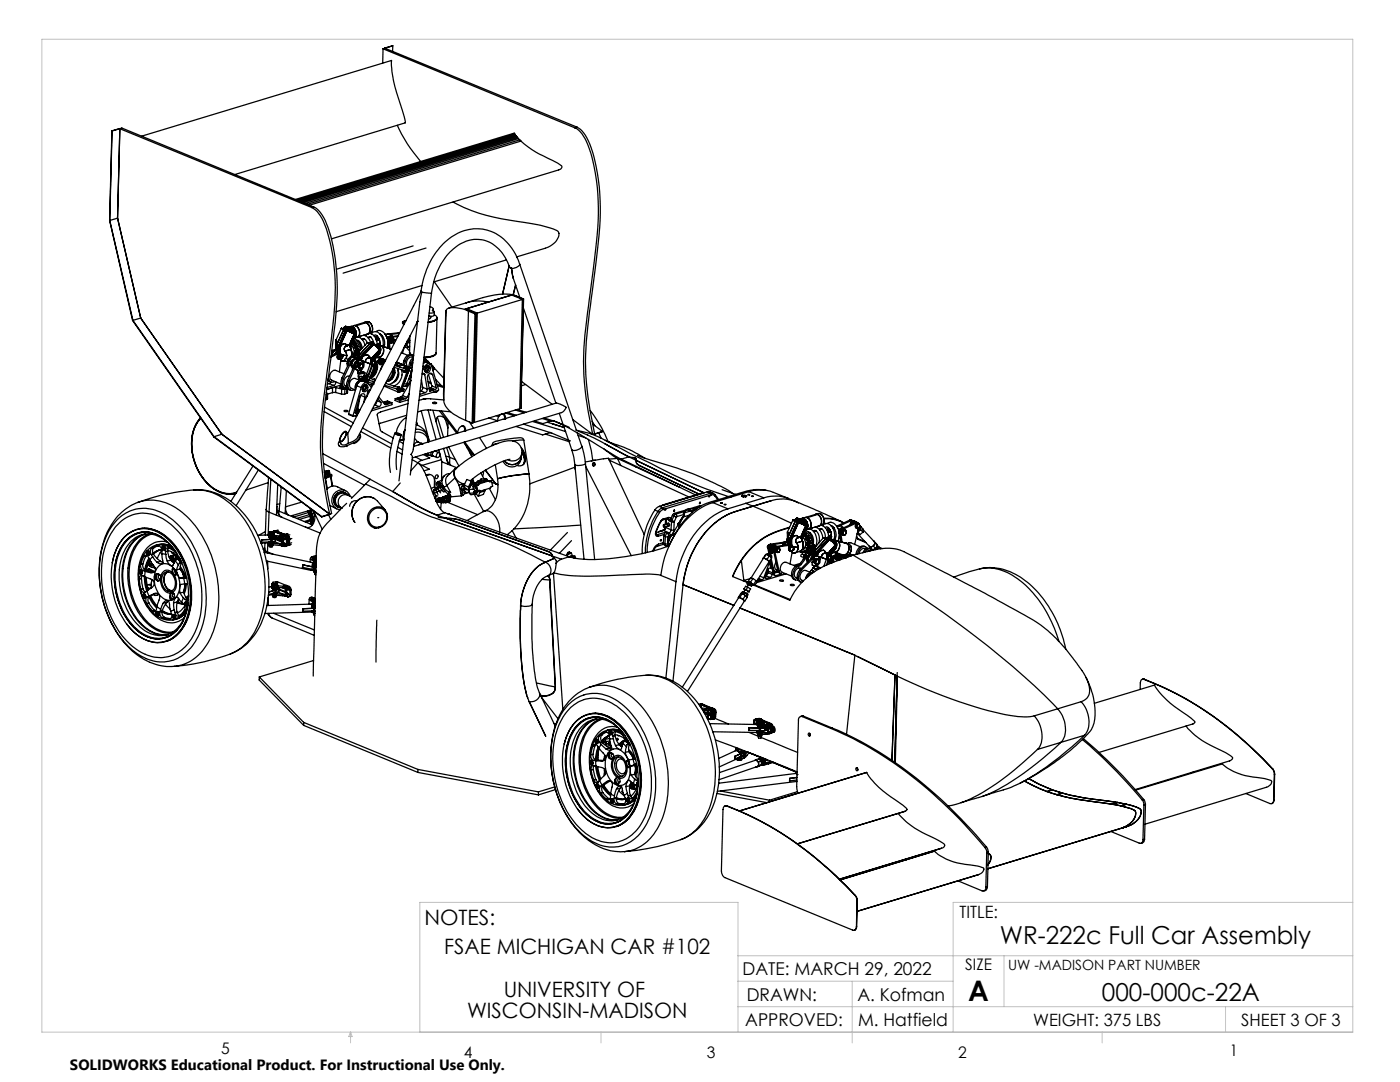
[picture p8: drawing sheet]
<svg xmlns="http://www.w3.org/2000/svg" width="279mm" height="216mm" viewBox="0 0 279 216" stroke-linecap="round" stroke-linejoin="round" font-family="sans-serif">
<defs><g id="words">
<text font-size="5.6" x="193.2" y="199.7">A</text>
<g font-size="4.9">
<text x="199.5" y="188.4">WR-222c Full Car Assembly</text>
<text x="219.9" y="199.7">000-000c-22A</text>
</g>
<g font-size="4.2">
<text x="84.7" y="184.5">NOTES:</text>
<text x="88.6" y="190.4">FSAE MICHIGAN CAR #102</text>
<text x="93.2" y="203.1">WISCONSIN-MADISON</text>
<text x="100.5" y="198.8">UNIVERSITY OF</text>
</g>
<g font-size="3.5">
<text x="148.2" y="194.6">DATE: MARCH 29, 2022</text>
<text x="149" y="199.7">DRAWN:</text>
<text x="171.1" y="199.7">A. Kofman</text>
<text x="148.7" y="204.7">APPROVED:</text>
<text x="171.2" y="204.7">M. Hatfield</text>
</g>
<g font-size="3.4">
<text x="191.5" y="183.1">TITLE:</text>
<text x="206.2" y="204.6">WEIGHT: 375 LBS</text>
<text x="247.7" y="204.6">SHEET 3 OF 3</text>
</g>
<g font-size="3.2">
<text x="192.6" y="193.5">SIZE</text>
<text x="44.2" y="210.4">5</text>
<text x="92.6" y="211.1">4</text>
<text x="141.1" y="211.1">3</text>
<text x="191.2" y="211.1">2</text>
<text x="245.4" y="210.6">1</text>
</g>
<text font-size="3" x="14" y="213.5">SOLIDWORKS Educational Product. For Instructional Use Only.</text>
<text font-size="2.8" x="201.2" y="193.5">UW -MADISON PART NUMBER</text>
</g></defs>
<g fill="none" stroke="#c0c0c0" stroke-width=".2">
<path d="M8.4 7.8h261.6v198.2h-261.6zM147.3 190.7h122.7M147.3 195.8h42.9M170.1 195.8v12.3M200.4 190.7v10.2M270 180.1h-79.8v25.9M70 206v2.1M70 206l.3 .8h-.7zM83.8 206v-25.9h63.5v25.9M119.9 206v2.1M147.3 200.9h122.7M220 206v2.1"/>
<path d="M244.6 200.9v5.1"/>
</g>
<g fill="none" stroke="#000" stroke-width=".25">
<path d="M76.4 9.7v2.9M76.4 9.7l38.3 15.8M76.8 9.6h.1M76.8 9.6l-.4 .1M76.8 9.6l38.3 15.8M78.4 9.1l-1.6 .5M78.4 9.1v1.2M22.3 26.1l-.4 17.9 4.6 20 16.2 23.2 21.5 16M23.9 25.7l-1.6 .4M23.9 25.7l-.4 17.8M23.9 25.7l38.3 15.7M23.9 25.7l.4-.2 38.3 15.8"/>
<path d="M28.3 27.2l49.8-15.1a19.7 19.7 0 0 0 1.5 7.6l1.1 3.6 .2 1.2-34 10.3M79.3 25a30 30 0 0 0 4.7 7.2M102.7 26.7l.1 .2M102.7 26.7l-.1-.1-43.6 13.2M102.7 26.7l-43.4 13.2M102.8 26.9l.1 .2M102.8 26.9l-43.3 13.1M102.9 27.1l.2 .1M102.9 27.1l-43.1 13M103.1 27.2l.4 .5M103.1 27.2l-43 13.1M103.3 27.4l-42.8 13"/>
<path d="M103.5 27.7l.5 .5M103.5 27.7l-42.6 12.9M103.7 27.9l-42.4 12.9M104 28.2a26.6 26.6 0 0 0 7.3 4.3l.7 .5a.43 .43 0 0 1 .1 .5 .43 .43 0 0 1-.3 .3l-45.7 13.9M104 28.2l-42.3 12.8M114.7 25.5a5.6 5.6 0 0 1 2.6 3.4 42.1 42.1 0 0 1 1.7 19.8l-1.6 12.4a59.5 59.5 0 0 0 0 21.1l.9 4.5M115.1 25.4a6.6 6.6 0 0 1 2.9 4.2 45.7 45.7 0 0 1 1.2 20.6l-1.4 10.8a59.3 59.3 0 0 0 0 21.1l.9 4.5M115.1 25.4l-.4 .1M23.5 43.5l-1.6 .5 4.6 19.9M23.5 43.5l4.6 20M62.2 41.4a6.8 6.8 0 0 1 2.9 4.2 43.8 43.8 0 0 1 1.4 19l-1.4 11.2a62.6 62.6 0 0 0 .1 23.8l.6 3M62.6 41.3a5.8 5.8 0 0 1 2.6 3.4 39.5 39.5 0 0 1 1.8 18.1l-1.5 12.9a62.6 62.6 0 0 0 0 23.7l.7 3.1-.4 .1"/>
<path d="M62.6 41.3l-.4 .1M82.4 49.1l-15.3 4.6M84.1 58.1l-14.7 28.5M84.2 58.3l-.4 2-4.2 35.7M84.2 58.3l1.9 .2M84.2 57l-17.1 5.2M85 49.5l-16.5 5M86.1 58.5l-3.6 31.2-.5 1 .3 .6-.4 3.5M86.7 56.2l3.5 5.1M90.4 40.3a38.5 38.5 0 0 0 14.4 4.1 17.2 17.2 0 0 1 6.6 1.8 1.8 1.8 0 0 1-.6 2.2l-1.4 .9-6.3 2M101.1 51.9l-14.6 4.4M101.6 53.1l-1.3 5.6"/>
<path d="M102.1 53.6l-.4-.3a7.6 7.6 0 0 0-6-5.5 7.9 7.9 0 0 0-7.1 4l-.3 .4a15.1 15.1 0 0 0-2.2 6.3M102.1 53.6l.3 2 1.4 3.8M102.1 58.9l-4.6 1.4M102.1 58.9l2.1 .8M102.3 58.8a13.5 13.5 0 0 0-5.9 .6l-3.4 1M102.3 58.8l2.2 .9M102.3 58.8l-.2 .1M102.3 58.8l-9.2 2.8M102.9 56.9l-.5 1.9M103.7 52.7a9.3 9.3 0 0 0-8.7-7.1 10.7 10.7 0 0 0-8.6 5.6l-.3 .5a15.2 15.2 0 0 0-2 6.5l.1 .1M103.7 52.7l-.1 .3-.5 .3-1 .3M103.7 52.7l11.3 33.2"/>
<path d="M104.5 59.7l-9.3 2.8M104.5 59.7l-.6 21.8-9.2 2.8M104.5 59.7l-.5 21.8h-.3l.5-21.8M104.5 59.7h-.3M26.5 63.9l16.2 23.2M28.1 63.5l-1.6 .4M28.1 63.5l16.2 23.1M65.1 78.4l.3 .2-.2 .1M65.2 78.7l-.1 .1M65.2 78.7v1M65.2 79.7l-.3 .1M65.4 78.6v1l-.2 .1"/>
<path d="M65.4 75.8l.6 .4-.3 .4M65.5 75.7h.1M65.5 75.5l.1 .2M65.6 75.7a.8 .8 0 0 0 1.2 .4M65.7 76.6l.9 .3M65.7 76.6l-.4 .1M66.2 70h.4l-.4 .3 .2-.2zM66.3 70.1l-.1 .1M66.4 77.4v1M66.4 78.4l-1 .2M66.6 69.9l-.1 .1M66.6 76.9l-1.3 .4"/>
<path d="M66.7 69.9l-.2 .1M66.7 69.9h.3l.3 .3M66.7 69.9l.3-.1 .5 .4M66.7 69.9h.3M67 69.6l.5 .1 .2 .2M67 69.6l-.2 .3zM67 69.9a1.24 1.24 0 0 0-.7 1M67 69.9l.3 .3M67 78.3l-.6 .1M67 78.3l1.2 .3M67 69.9v.1M67 77.3l-.6 .1"/>
<path d="M67 76.2v.4l-.4 .3M67 69.3v.2M67 69.4v.2M67 77.3l1.2 .3M67 77.3v1M67.1 68.1v-.3v.9M67.1 68.2l-.1 1.1M67.1 68.1h.1M67.1 68.1v.1M67.1 68.9l-.1 .5zM67.1 68.7l.1 .2M67.1 68.7v.3"/>
<path d="M67.2 68.9l.2 .5M67.2 70.2h.1M67.2 70.4h.1M67.3 70.4h.1M67.3 70.4l.3 .1M67.3 70.4l-1.2 .6M67.3 70.2l-.4 .4M67.3 70.3l-.2 .2M67.3 70.3l.3 .1M67.3 70.3l-.3 .3M67.5 70.4h.1M67.5 71v.4l.1 .1"/>
<path d="M67.5 71l.2 .1M67.5 70.3h.1M67.5 70.3v.1M67.5 70.2h-.2M67.6 70.5h.3l.2 .3M67.6 70.5l-1.6 .8M67.6 70.4h-.3M67.6 70.4l.3 .1M67.7 69.9l-.2 .3M67.7 69.7v.7M67.7 69.7v.2M67.8 71a.29 .29 0 0 1 .3-.2 .29 .29 0 0 1 .2 .3l-.2-.1a.29 .29 0 0 0-.3 .2 .29 .29 0 0 0 .1 .3l.2 .1a.3 .3 0 0 1-.4 0 .3 .3 0 0 1 0-.5z"/>
<path d="M67.8 69.1l-.4 .3M67.9 69.3l-.2 .4M67.9 69.3l-.1 1.2M67.9 70.8h-.2l-.2 .2M67.9 70.6a.56 .56 0 0 0-.6 .4 .56 .56 0 0 0 .2 .6M67.9 77.2a.68 .68 0 0 0 1 .2M67.9 77l.4 .1M67.9 77h.1M67.9 77.2v.1M67.9 77.2a.57 .57 0 0 0 .9 .2M67.9 77v.3M67.9 77.3l.4 .1"/>
<path d="M68 69l-.2 .1M68 69l-.1 .3M68 76.8l-2.8 .9 1.2-.3M68.1 70.8a.45 .45 0 0 0-.7 .2 .45 .45 0 0 0 .3 .6M68.1 71.6l-.4 2.6M68.1 76.8l-.2 .2M68.1 76.8h.1M68.1 65.5l.5 .2M68.1 65.5l.3 .1M68.1 76.8l-.1 .1 .3 .1M68.1 65.5l-1 2.3M68.1 65.5h.1"/>
<path d="M68.2 65.5l.2 .1M68.2 78.6h.6M68.2 70.8a.44 .44 0 0 0-.5 .3 .44 .44 0 0 0 .1 .5M68.2 77.6h.6M68.2 77.6v1M68.2 75.5a1.31 1.31 0 0 0 .6 1.9M68.2 75.5l.3 .1M68.3 77.4h.1M68.3 77.1v.3M68.3 65.6l.5 .2M68.4 65.6l.2 .1M68.4 65.6l.3 .1"/>
<path d="M68.4 65.6h.1M68.4 70.9l-.1 .2zM68.4 70.9v.3M68.4 70.9h.8M68.5 75.6a1.16 1.16 0 0 0 .7 1.8h.1M68.6 65.4h.1M68.6 65.7l.4 .2M68.6 65.4l-.1 .2M68.6 65.7l-1.4 3.2M68.7 65.3h.1M68.7 65.7l.3 .2M68.7 74.6l-1.7-.7a1.13 1.13 0 0 0-1.1 .7 1.13 1.13 0 0 0 .3 1.2l1.9 .9"/>
<path d="M68.7 65.3l-.1 .1M68.7 65.7h-.1M68.7 65.4h.1M68.7 65.4l-.1 .3M68.8 65.4h.1M68.8 65.4l.3 .1M68.8 71.9l-.4 .2-.4-.1M68.8 65.4l-.2 .3M68.8 77.4h-.5M68.8 65.3l.6 .4M68.8 65.3l-.1 .1M68.8 65.3l.6 .3"/>
<path d="M68.8 72h-.3M68.8 65.3v.1M68.8 77.6v1M68.9 70.1l.3 .8M68.9 65.4l.1 .1M68.9 65.1h.1M68.9 65.2h.1M68.9 65.1l.1 .1M68.9 65.3h.1M69 65.3h.1M69 65.9l.3 .1M69 65.2l-.2 .1"/>
<path d="M69 65.2h.1M69 65.2l-.1 .2M69 65.9h.1M69 65.9l-1.6 3.5M69 69a.64 .64 0 0 0-.1 1.1M69 65.2l.3 .1M69 65.2l.2 .1M69 69a.7 .7 0 0 0-.1 1.1M69 65.5h.1M69 65.2v.1M69 65.2l-.1 .1M69.1 65.5l.1 .1"/>
<path d="M69.1 65.5l-.1 .3M69.2 69a.6 .6 0 0 0-.6-.5 .6 .6 0 0 0-.6 .5M69.2 69h.1M69.2 65.6l.2 .1M69.2 70.9l-.1 .6zM69.2 69h-.2M69.2 65.6h.1M69.2 65.6l-.1 .3M69.2 78.5l-.4 .1M69.2 65.3h.1M69.2 65.3l-.1 .2 .2-.2M69.2 77.5l-.4 .1"/>
<path d="M69.2 77.5v1M69.3 66l1.4 .6M69.3 66h.1M69.3 66l-1.5 3.1M69.3 65.3h.1M69.3 66h.2M69.3 72.5l.1 .5M69.3 72.5l.3 .1M69.3 65.3v.1l.1-.1M69.4 65.3h.1M69.4 77.4l-.2 .1M69.4 75.9a1.31 1.31 0 0 0 .6 2"/>
<path d="M69.4 65.3v.1M69.4 75.9l.2 .1M69.4 72.1h.1M69.4 65.7h.1M69.4 66l1.2 .5M69.4 65.4h.1M69.4 77.5v.9l-.2 .1M69.4 65.4l-.1 .2M69.4 66l1.3 .6M69.4 65.7l-.1 .3M69.4 66h.1M69.5 66l1.2 .6"/>
<path d="M69.5 72.8l-1.3 2.7M69.5 71.8l-.1 .3M69.5 71.8h.1M69.6 71.7h.1M69.6 71.7l-.5-.2a.28 .28 0 0 0-.3 .2 .28 .28 0 0 0 .1 .3l.5 .2v-.1M69.6 72.6l-.1 .3M69.6 68.8l.1 .1M69.6 76a1.14 1.14 0 0 0 .7 1.9l.4-.1M69.6 68.8l-.4 .2M69.6 71.6l.3 .1M69.6 71.6l-.3 .9M69.7 65.8h.1"/>
<path d="M69.7 68.9h.1M69.7 68.9l.1 .2M69.7 68.9l-.7 .1M69.8 65.8h.1M69.8 65.8l-.3 .3M69.8 75a1.14 1.14 0 0 0-1.1 .8 1.14 1.14 0 0 0 .3 1.2l.2 .1M69.8 65.8v.1M69.8 69.1l.1 .1M69.8 65.2l-.1 .1M69.8 65.8l-.2 .3M69.8 69.1l.2 .1M69.8 65.9l.4 .1"/>
<path d="M69.8 65.9l-.1 .2M69.9 65.8l.6 .3M69.9 65.8l.5 .2M69.9 65.8h-.1M69.9 72.1l.2 .1M69.9 71.7l-.3 .9M69.9 69.2h.1M69.9 65.2h.1M69.9 65.9h.1M70 69.1v.1M70 69.1l.1 .6M70 69.2v.5"/>
<path d="M70 65.2h.3M70 69.1l-.1 .1M70 65.6h.1M70 65.2l-.7 .4M70 65.7h.1M70 65.2a1.38 1.38 0 0 1 .7 2.3M70 65.2l.6-.2a1.36 1.36 0 0 1 1.1 1.8l-.3 .4-.8 .3M70 65.2l-.3 .6M70 72.4l-1.5 3.2M70 68.8v.3M70 68.8l.1 .9M70 69.7l.2 .9-.1 .6 .1-.7z"/>
<path d="M70 65.6l-.1 .2M70 68.8a2.1 2.1 0 0 1 .7 1.8v-.1M70 68.8l.2 .2M70 69.7h.1M70 69.7l-1.1 .4M70 65.6v.2l.1-.2M70 65.9h.1M70.1 69.7l.1 .9M70.1 65.6h.1M70.1 68.4l.3 .4v-.2M70.1 65.6l.3 .1M70.1 65.6l.2 .1"/>
<path d="M70.1 68.2l.1 .1M70.1 68.3h.1M70.1 68.1l-.1 .7M70.1 71.2l-.3 .1-.2 .3M70.1 71.2l.7 .2M70.1 71.2l.3 .1M70.1 68.3v.1M70.2 66h.1M70.2 66l-.1 .3M70.2 73h.1M70.2 68.3h-.1M70.2 70.6l-.1 .4"/>
<path d="M70.2 70.6v.2M70.2 67.8h.1M70.2 66l.3 .1M70.2 67.8l-.1 .3M70.2 67.8a2.06 2.06 0 0 1 1.7 2.1M70.2 68.1h-.1l.2 .1M70.2 68.1l.4 .2M70.2 68.1l.2-.1 .3 .2M70.2 68.1h.1M70.3 65.2l.2 .2M70.3 65.7h.1M70.3 65.7l-.1 .2"/>
<path d="M70.3 65.2a1.46 1.46 0 0 1 .4 2.3h-.1M70.3 65.2a1.44 1.44 0 0 1 .3 2.3M70.3 65.2h.1M70.3 68.4h-.2M70.3 68.2h.1M70.3 68.2l-.1 .1M70.4 71.8a1.06 1.06 0 0 0-.4 1M70.4 65.7h.1M70.4 68.2l.1 .1M70.4 65.7v.1M70.4 65.7l-.1 .2 .1-.1M70.4 68.2l-.1 .2"/>
<path d="M70.4 65.8h.1M70.4 71.3l-.3 .1-.2 .3M70.4 67.5h.1M70.4 66.1h.1M70.4 71.3l.6 .2M70.4 73.4l-.1 .4M70.4 68.6l.3 .4M70.4 65.8v.2M70.5 66.1h.1M70.5 67.5h.1M70.5 65.4a.62 .62 0 0 1 .2 .8M70.5 65.4l.3 .3-.1 .5"/>
<path d="M70.5 68.6l.2 .4M70.5 67.5l-.3 .3M70.5 66.1l-.2 .3M70.5 66.1l-.1 .3M70.5 65.4l-.2 .3M70.5 68.6h-.1M70.5 71l-.2 .3 .2-.3M70.5 68.3v.2l-.2-.1M70.6 68.3h-.1M70.6 67.3l.1-.6-.1 .7M70.6 67.2v.1M70.6 67.5l-.2 .1a2.23 2.23 0 0 1 1.7 2.1"/>
<path d="M70.6 66.5v.1M70.6 66.5l.1-.1v.2M70.6 66.5l.1 .1M70.7 68.5l.2 .4M70.7 68.5l.2 .3M70.7 65.5a1.36 1.36 0 0 1-.1 2M70.7 66.6h.1M70.7 68.5l-.2 .1M70.7 66.9h.1M70.7 67.1l-.2 .4M70.7 66.3a1.16 1.16 0 0 1-.2 1.2l.3-.6zM70.7 67.1l-.5 .7"/>
<path d="M70.7 66.6v.1M70.7 69v.4l.2 .2M70.7 66.3v.3M70.7 66.6l-1 2.3M70.7 69h.1M70.7 66.6v.5M70.7 66.2a1.2 1.2 0 0 1-.2 1.3M70.7 68.2l.3 .5M70.7 66.2v.1M70.7 70.5l-.3 .8M70.7 68.2l-.1 .1M70.8 72.9l.4-.8-.3 .3-.1 .5"/>
<path d="M70.8 70.8v.4M70.8 68.5l.2 .2zM70.8 71.4h.1M70.8 71.3l.4 .2M70.8 70.8h.1M70.8 70.8l-.2 .5M70.8 67.5l-.1 .1M70.8 70.4l.1 .1M70.8 70.7a.35 .35 0 0 0 .3 .2 .35 .35 0 0 0 .4-.2M70.8 73.1v.3M70.8 71.2v.1M70.8 68.6l.1 .1"/>
<path d="M70.8 70.4h.1M70.8 73.1l.3 .1M70.8 71.2l-.1 .2M70.8 64.9l.2 .1M70.8 73.4l-1.2 2.6M70.9 68.4l-.1-.1 .3 .4M70.9 70.2l-.1 .2M70.9 68.8v.1M70.9 70.2l.1 .1M70.9 72.2l.4-.2-.5 .5-.1 .6zM70.9 68.8l.3 .4M70.9 68.5l.1 .1"/>
<path d="M70.9 70.4l.1 .1M70.9 68.8h.1M70.9 72.5l.2-.2-.3 .3v.2M70.9 69.6l.1 .3M70.9 68.9l.1 .5M70.9 68.9h.1M70.9 68.9l.2 .3M70.9 72.5l.1 .1M70.9 72.5l-1.5 3.4M70.9 68.9l-.2 .1M71 77.6a1.2 1.2 0 0 1 1.1-1.6l-1.2-.5a1.13 1.13 0 0 0-1.1 .7 1.13 1.13 0 0 0 .3 1.3l.8 .3M71 70.3l-.1 .1"/>
<path d="M71 69.3v.1M71 70.5h-.1M71 70.2l.1 .1M71 70.2h-.1M71 70a.36 .36 0 0 1 .4 0 .36 .36 0 0 1 .2 .3M71 71.5h.2M71 69.4l.2 .1M71 69.5l.1 .3M71 65a1.49 1.49 0 0 1 .5 2.2M71 69.5l-.1 .1M71 73.7l.2 .1M71 71.5v.1"/>
<path d="M71 70.1h.3a.35 .35 0 0 1 .1 .4 .35 .35 0 0 1-.3 .2h-.2M71 70.2v.1M71.1 70.3l-.1 .2M71.1 73.2l-.1 .4 .3 .2M71.1 69.2l-.1 .1M71.1 72.2l-.3 .6M71.1 68.7l.2 .4M71.1 68.7l-.2 .1M71.1 68.7h.1M71.2 71.5h.1M71.2 71.5l-.1 .1M71.2 72.2l.2 .1"/>
<path d="M71.2 72.2l-.4 .9M71.2 69.2h-.1M71.2 71.6a.96 .96 0 0 0-1.2 .6 .96 .96 0 0 0 .5 1.2 1.05 1.05 0 0 1-.2-1.1 1.05 1.05 0 0 1 .9-.7M71.2 71.6l.2 .2-.2-.2M71.2 69.5l.1 .3v-.1M71.2 69.5l.1 .2M71.2 71.6l.2 .1M71.2 71.6h.1M71.2 77l-1.6 5.6M71.2 77l.9 .3M71.2 69.5h.1M71.2 69.5h-.2"/>
<path d="M71.2 71.6h.4l.3 .3M71.2 69.2l.2 .4M71.2 69.2l-.2 .1M71.3 67.9a1.44 1.44 0 0 1 1 1.6M71.3 71.3l-.1 .2M71.3 71.6v.1M71.3 73.8l.4 .1M71.3 69.7h.1M71.3 70.9l.1 .1M71.3 69.7v.1M71.3 69.1l.2 .5M71.3 69.1h.1"/>
<path d="M71.3 71.7h.1M71.3 71.4l-.1 .2M71.3 69.1l-.1 .1M71.4 67.2a1.94 1.94 0 0 1 1.4 1.7M71.4 71.7l.1 .1M71.4 69.9l.2 .3M71.4 69.8h-.2l-.3 .3M71.4 69.8l.5 .2-.2-.1M71.4 72.3l-.3 .9M71.5 73.9l.1 1.9M71.5 70.8l-.5 .1M71.5 69.6v.3"/>
<path d="M71.5 69.6l-.2 .1M71.5 69.6h.1M71.5 70.6l.2-.5-.1 .6M71.5 70.6l-.3 1zM71.5 75l.6 .1M71.5 75.1l.8 .1-.2-.1M71.5 70.9l-.2 .5M71.5 73.3l.4 .1M71.5 67.9l-.1 .1M71.5 70.9v.1M71.5 72.8v.5M71.5 75.5l.4 .1"/>
<path d="M71.5 75.4l.5 .2M71.5 72.8l.3 .1M71.5 73.3l.2 .1M71.5 75.4l1 .4M71.6 72.8h-.1M71.6 72.8l.2 .1M71.6 70.7v.2M71.6 70.9l.2 .5M71.6 70.7l-.1 .2M71.6 71.8l2.5 .8M71.6 71.8l-.3 .1-.1 .3M71.6 71.8l.3 .1"/>
<path d="M71.7 73.4l.3 .2M71.7 75.1l-.2 .1M71.7 73.9l.4 .2M71.7 69.9h.1M71.7 74.5h.1M71.8 72.9l-.1 .5M71.8 72.9h.1M71.8 75.1l-.3 .1M71.8 73.8l-.1 .1M71.9 76.1l-.2 .1a1.41 1.41 0 0 0-.6 1.1M71.9 73.4l.1 .2M71.9 75.6h.1"/>
<path d="M71.9 72.5l.2 .1M71.9 72.5l-.3 .3M71.9 79l-.5 2.6M71.9 75.6v.3M71.9 71.9l-.3 .1-.2 .3M71.9 71.9h.1M71.9 71.9l.5 .2M72 72.7a.35 .35 0 0 1 .5 .2 .35 .35 0 0 1-.3 .5 .35 .35 0 0 1-.5-.2 .35 .35 0 0 1 .3-.5zM72 78.9l.8 .3M72 67.1l-.2 .2M72 75.6h.1M72 71.7l-.1 .2"/>
<path d="M72 75.6l.1 .4M72.1 77.3a.92 .92 0 0 1 1.4-.7l.6 .7M72.1 72.6l-.3 .3M72.1 72.6h.1M72.1 74.1l.7 .3 .4 .2M72.1 75.1l.3 .2M72.1 72.5a.54 .54 0 0 0-.6 .3 .54 .54 0 0 0 .2 .6M72.1 77.3l-1.7 5.6M72.1 72.6l.3 .1M72.2 72.6a.46 .46 0 0 0-.6 .2 .46 .46 0 0 0 .3 .6M72.2 73.6l-.4 .2M72.2 73.6l-.1 .5"/>
<path d="M72.3 71.2l-.5 .2M72.3 71.2h.1M72.3 73.4l-.5 .4M72.3 71.3l-.3 .4M72.3 77.8l.2 .1M72.3 71.3l-.2 .6M72.4 72.2l.1 .8M72.4 72.2l.2 .5M72.4 77.9h.2zM72.4 75.7v.3M72.4 74.2l-.5 .3-.4-.1 .4 .2M72.4 72.7a.63 .63 0 0 1-.4 .9"/>
<path d="M72.4 72.1l.4 .1M72.4 75.6l.1 .3 .3 .2M72.4 72.7h.1M72.4 72.1v.1M72.5 75.4v.1M72.5 75.4h.1M72.5 71a.75 .75 0 0 1 1.1 0l.1 .3M72.5 71l-.2 .2M72.5 74.2l.2 .2v.4l.1 .1M72.5 71l-.2 .3M72.5 66.9a1.8 1.8 0 0 1 1.5 1.5M72.5 77a.51 .51 0 0 1 .8-.2 .51 .51 0 0 1 .1 .8 .55 .55 0 0 1-.4 .6 .55 .55 0 0 1-.7-.4z"/>
<path d="M72.5 75.2v.2M72.5 75.2h.2M72.6 72.7v.6l-.4 .3M72.6 77.2l-.2 .3M72.6 64.4a1.23 1.23 0 0 1 1.3 1.6l-.3 .5-.3 .2M72.6 75.4v.1M72.7 75.5h-.2M72.7 75.1v.2M72.7 75.1l-.2 .1M72.7 64.3l.4 .1M72.7 64.3l-2 .6M72.7 75.2l-.1 .2"/>
<path d="M72.7 74.4l-.6 .2-.6-.1M72.7 64.3l.5-.1a1.34 1.34 0 0 1 1.1 1.9l-.3 .4-.6 .1M72.7 76.9h.1M72.7 67.7l-.4 .1v-.1a.47 .47 0 0 1 .5-.1 .47 .47 0 0 1 .3 .4l.2 .4M72.7 75.3v.2M72.7 75l.3 .1a.34 .34 0 0 1 .1 .4 .34 .34 0 0 1-.4 .2l-.2-.1M72.7 76.9h.2M72.7 75.2h.1M72.8 76.8l.2 .2zM72.8 72.2l1.1 .4M72.8 72.2l-.2 .5M72.8 79.2a.49 .49 0 0 0-.3-.7 .49 .49 0 0 0-.6 .5l-1 3.3"/>
<path d="M72.8 79.2l-.2 1.1M72.9 76.9a.49 .49 0 0 1 .1 .7 .49 .49 0 0 1-.6 .2l-.1-.2M72.9 76.9l-.3 .1M73 76.8a.91 .91 0 0 1-.6 1.3M73 76.2v.1M73 74.9a.54 .54 0 0 1 .3 .6 .54 .54 0 0 1-.6 .4M73.1 74.9l-.4 .1M73.1 74.9a.52 .52 0 0 1 .1 .7 .52 .52 0 0 1-.7 .2v-.2M73.1 64.4a1.41 1.41 0 0 1 .3 2.2M73.1 64.4l-2.1 .6M73.2 71.6l-.2 .6a.74 .74 0 0 1 .5-.8zM73.2 74.6l.2 .5"/>
<path d="M73.2 66.7l-.2 .3M73.2 75.1h.2M73.3 68.4l.5 .1M73.3 68.4h.3M73.3 76.4l-.9-.4a1.1 1.1 0 0 0-1.2 1M73.3 75.7l-.1 .3-.4 .1M73.3 68.4l-1.6 1.7-.3-.3M73.3 75.7l.4 .1M73.4 66.6l-2 .6M73.4 76.2l1.1 .4M73.4 68.4h.3M73.5 71.4l.6 .2"/>
<path d="M73.5 77.9l.2 .2M73.6 64.2a1.51 1.51 0 0 1 .6 2.1M73.6 76.7l.6 .1M73.6 68.4l.2 .1M73.6 68.4h.1M73.7 71.3h.1M73.7 68.4l.2 .1M73.7 75.8l-.4 .4-.5-.1M73.7 75.9l.9 .3M73.7 71.3l-.2 .1M73.7 71.3l.4 .2M73.7 71.3h.3l.1 .2"/>
<path d="M73.8 66.5a2.17 2.17 0 0 1 1.5 2.3M73.8 75.5l.9 .3M73.8 68.4v.1M73.8 77.7l.1 .1M73.8 68.5l.4 .2M73.8 68.5l-2.2 2.4M73.9 68.5l.4 .2M73.9 75.2v.1M73.9 67.3h.1M73.9 72.6l.3 .1M73.9 72.6l-.7 2M73.9 75.1l.1 .1"/>
<path d="M73.9 67.3h-.4a.47 .47 0 0 1 .5-.1 .47 .47 0 0 1 .3 .5l.3 1.1M73.9 68.4h.1M73.9 77.8a.51 .51 0 0 0-.5 .4l-.2 .9M73.9 68.4h.2M73.9 75.3h.1M74 68.4h.1M74 68.4h-.2M74 68.4l.3 .3M74 72l.1 .2M74 75.2h-.1M74 68.4l-.1 .1M74 68.4l-.2 .1"/>
<path d="M74 72.6h.1M74.1 68.4l.4 .4M74.1 71.5v.1M74.1 71.6h.1M74.1 72.2h.1M74.1 71.6l-.1 .4M74.1 72.6l.4 .2M74.1 66.6a1.09 1.09 0 0 1 1.1-.4 1.09 1.09 0 0 1 .9 .8 3.3 3.3 0 0 1 .3 2.1M74.1 72.1v.1M74.1 72.2l.3 .6zM74.1 68.4v.1M74.2 68.4h.1"/>
<path d="M74.2 76.8h.2M74.2 74.8l-.2 .2M74.2 74.8l.2 .1M74.2 76.5v.3M74.2 68.7l.3 .1M74.2 68.7h.1M74.2 68.7l-2.4 2.7M74.2 68.3h.1M74.2 74.8l-.3 .3M74.2 72.7h.1M74.2 68.3l.1 .1M74.2 72.7l.3 .1"/>
<path d="M74.3 68.7l.2 .1M74.3 68.3l-.2 .1M74.3 68.3h.1M74.3 72.7v.4M74.3 72.7l-.9 2.4M74.3 75h.1M74.3 71.8l-.2 .3M74.3 71.8l-.3 .8 .1-.4M74.3 68.3l.2 .2M74.3 75l-.4 .3M74.3 68.3l-.1 .1M74.3 68.7h.1"/>
<path d="M74.3 73.1l-1 2.6M74.3 73.1l.3 .1M74.3 71.8l.2 .3 .1-.1M74.3 75l.1 .1M74.3 71.8l.2 .1M74.4 74.9l-.4 .3M74.4 68.7v.1M74.4 71.6h.1M74.4 68.7l-.1 .1M74.4 71.5l.1 .1M74.4 76.1l.1 .2h.2M74.4 74.6v.3"/>
<path d="M74.4 74.6h.2M74.4 71.5l.2 .2M74.4 68.8h.1M74.4 71.6l.2 .1M74.5 68.5h.1M74.5 71.6l.3 .2M74.5 68.5l-.2 .2M74.5 71.9l.1 .1M74.5 71.6h.1M74.5 68.8l.7 .4 .4 .7M74.5 68.8h.2M74.5 68.8h.1"/>
<path d="M74.5 75.7l.2-.1 .2 .3M74.5 76.6h.1M74.5 68.6h.1M74.5 68.8l-2.2 2.4M74.5 68.6l.1 .1M74.5 71.3l.3 .1M74.5 72.8l.1 .4M74.5 74.3a.35 .35 0 0 0-.3 .5M74.5 68.5v.2v-.1M74.5 74.3h.1M74.6 68.7h.1M74.6 71.3l.4 .1"/>
<path d="M74.6 68.7l-.1 .1M74.6 74.3l.2 .1M74.6 74.6v.1M74.6 72l.2 .4M74.6 71.7l.1 .2M74.6 71.7h.1M74.6 74.7l.2 .1M74.6 71.7l-.1 .2M74.6 67a.37 .37 0 0 1 .4-.2 .37 .37 0 0 1 .4 .3 2.46 2.46 0 0 1 .4 1.8M74.6 71.1l-.3 .7M74.6 75.8a.2 .2 0 0 1 .2 .2 .2 .2 0 0 1-.3 .2M74.6 74.4l-.2 .2"/>
<path d="M74.6 71.1h.1M74.6 73.2l-.9 2.6M74.7 68.8l.6 .5 .3 .6M74.7 71.9l.2 .4M74.7 71.9l.2 .1 .1 .4M74.7 71.1l.7 .2M74.7 68.8h.1M74.7 71.9l-.1 .1M74.7 68.8a1.62 1.62 0 0 1 .9 1.1M74.7 68.8l.9 .9M74.7 71.7a2.42 2.42 0 0 1-.8 3.8M74.7 73.9l-.2 .4"/>
<path d="M74.7 71.9h.1M74.7 73.9h.1M74.7 73.4h.2M74.7 73.4l-.1 .4 .1 .1M74.8 74.4l-.2 .2M74.8 71.8l-.1 .1M74.8 71.8l.1 .1M74.8 72.4a.33 .33 0 0 0 .1 .5M74.8 73.9l-.2 .4M74.8 73.9h.2l-.2 .5M74.8 71h-.1M74.8 70.9h.1"/>
<path d="M74.8 70.9l-.2 .2M74.8 74.3h.1M74.9 74.3l-.3 .4M74.9 73.4h.1M74.9 72.3l-.1 .1M74.9 72.3l.1 .1M74.9 73.8l-.1 .1M74.9 74.3h.1M74.9 72.9v.5M74.9 72.9h.1M74.9 72.9l.2 .1v.4M74.9 73.4h.2"/>
<path d="M74.9 73.4v.4M74.9 72.7l.2 .1M74.9 72.7v.2M75 72.3h.1M75 72.4l-.1 .5M75 72.4l.1 .3M75 72.4h.1M75 66.2a1.15 1.15 0 0 1 1.8 .5 2.83 2.83 0 0 1 .5 2.7v-.2M75 68.8l-.1 .1M75 68.8l.1 .1M75 68.8v.1M75 68.8h.1"/>
<path d="M75 68.9h.1M75 73.7l-.1 .1M75 72.3l.1 .4M75 73.7h.1M75 72.3h.2M75.1 67.3l-.1 .2M75.1 68.9l.3 .2M75.1 68.8h.1M75.1 69.1l.3 .3M75.1 67.7l.1 .2M75.1 67.8h.1M75.1 73.4h.1"/>
<path d="M75.1 73.4l-.1 .3M75.1 68.8l-.1 .1M75.1 68.9h.1M75.1 68.9l-.1 .1M75.1 67.3h.1M75.1 72.7h.1M75.1 72.7h-.2M75.1 68.8h-.2M75.1 67.8l.1 .1M75.1 68.8v.1M75.1 73.2h.1M75.1 73.7h.1"/>
<path d="M75.1 68.9l.4 .2 .1 .3M75.1 68.9l.5 .5M75.1 68.8l-.4 .1M75.1 80a.65 .65 0 0 1-.3 .8M75.1 68.8l-.2 .2M75.1 68.8h.2M75.1 72.7h.2M75.2 70.7l-.1 .1M75.2 67.7l.1 .1M75.2 67l-.1 .3zM75.2 67.9l-.1 .1M75.2 73.2l-.1 .5"/>
<path d="M75.2 73.2h.1M75.2 79.9l.8 .4M75.2 67.7h.1M75.2 68.8h.1M75.2 68.8l-.1 .1M75.2 67.1l-.1 .2M75.2 68.8v.1M75.3 68.8h.1M75.3 68.8h-.1M75.4 68.8h.1M75.4 68.8l.1 .1M75.4 72.2l.1 .1"/>
<path d="M75.4 67.1l-.3 .2M75.4 69.1h.1M75.4 68.8h-.2M75.4 68.7l-.1 .1M75.4 68.8l.2 .2M75.4 68.7l.2 .1M75.4 67.6h.1M75.4 67.6v.1M75.4 67.6l-.2 .1M75.4 68.7v.1M75.4 71.3h.1M75.4 79.5l.6 .8"/>
<path d="M75.4 69.1l.2 .3M75.4 70.4l-.6 .6M75.4 70.4l-.6 .5M75.4 67.5v.2M75.4 67.5l-.2 .2M75.4 67.7h-.1M75.4 67.5v.1M75.4 69.1l-.1 .2M75.5 68.8a1.3 1.3 0 0 1 .4 1.4 1.3 1.3 0 0 1-1 .9M75.5 68.8a1.28 1.28 0 0 1 .4 1.5 1.28 1.28 0 0 1-1.2 .8M75.5 68.8l.5 .2a1.3 1.3 0 0 1 .5 1.4 1.3 1.3 0 0 1-1 .9M75.5 68.8h.1"/>
<path d="M75.5 69.2h.1M75.5 71.9a.19 .19 0 0 1 .2 .2 .19 .19 0 0 1-.2 .2M75.5 70.3h.1M75.5 72.3h.1M75.5 68.8l.3 .2M75.5 68.9h.1M75.5 71.3l.9 .5 .1 .5M75.5 71.3l-1 .1M75.5 71.3l.3 .1M75.5 68.9l-.3 .3M75.5 68.9l.1 .1M75.5 68.9l-.1 .2"/>
<path d="M75.6 67.7v-.1v.2M75.6 71.9h.1M75.6 69.4h.1M75.6 70.1l-.3 .6-.4 .2M75.6 67.7l.1 .2zM75.6 68.8v.1M75.6 67.7l.1 .2M75.6 67.7h.1M75.6 67.8h.1M75.6 68.8h-.1M75.6 79.2l1.2 1.4 .3 .1M75.6 72l-.1 .3"/>
<path d="M75.6 72l-.1 .2a.15 .15 0 0 1-.1-.2 .15 .15 0 0 1 .2-.1 .15 .15 0 0 1 0 .3l-.1 .1M75.6 72l-.2 .2M75.6 71.9l.1 .2-.2 .2M75.6 69.4l-.1 .1M75.6 69h.1M75.6 72.3h.1M75.6 69v.1M75.6 71.9l.1 .3-.2 .1M75.6 67.5h-.4l-.2 .2M75.6 70h.1M75.6 72.3v.2M75.6 69.1h.1"/>
<path d="M75.6 72.4h.1M75.6 70l-.2 .4M75.6 69a.42 .42 0 0 1 .1 .7M75.6 69.9h.1M75.6 69.9v.1M75.6 69.8h.1M75.6 69.9l-1.5 1.7M75.6 69l-.1 .1 .1-.1M75.6 69.1l-.1 .1M75.6 72.5h.5M75.7 68.8h.1M75.7 71.9h.1"/>
<path d="M75.7 69.7a1.47 1.47 0 0 1-.9 1.3M75.7 69.7a1.33 1.33 0 0 1-.9 1.3M75.7 67.9l-.5 .1a.41 .41 0 0 1 .6 0 .41 .41 0 0 1-.2 .7l-.2-.1M75.7 71.9l.1 .2-.2 .2M75.7 71.9a.42 .42 0 0 1 .6 0 .42 .42 0 0 1-.1 .6 .35 .35 0 0 1-.4 .2 .35 .35 0 0 1-.2-.4M75.7 69.7l-.1 .1M75.7 72.4h.1M75.7 69.7a1.3 1.3 0 0 1-1 1.3M75.7 71.9a.2 .2 0 0 1 .1 .3 .2 .2 0 0 1-.2 .1M75.7 69.7h.1M75.7 72h.1M75.7 72a.2 .2 0 0 1 .1 .2 .2 .2 0 0 1-.2 .2"/>
<path d="M75.8 66.6a2.1 2.1 0 0 1 .8 2.6M75.8 72l.1 .2-.2 .2M75.8 72h.1M75.8 69.1a1.36 1.36 0 0 1-1.1 2M75.8 68.4l-.5 .3M75.8 68.6l-.1 .2M75.8 68.6v.1M75.8 71.4l.9 .4 .1 .4M75.8 72.6h.1M75.8 66.7l.3 .1M75.8 68.7l-.1 .1M75.8 68.5v.1"/>
<path d="M75.9 72.4l-.3 .1M75.9 71.9h-.2M75.9 71.9l.1 .2M75.9 71.9l.3 .3M75.9 72.4l.2 .1M75.9 71.9a.31 .31 0 0 1 .3 .4 .31 .31 0 0 1-.5 .2M76 71.5l1 .3M76 72.1l-.1 .3M76 72.1l.2 .1M76 71.9h.1M76.1 67.1h.3M76.1 71.7l.1 .1"/>
<path d="M76.1 69l1.8 .6M76.2 71.8h.1M76.2 71.8a.54 .54 0 0 1 .2 .6 .54 .54 0 0 1-.6 .3M76.2 72.2l-.1 .3M76.3 67l-.2 .1M76.3 67h.1M76.3 69.2a1.35 1.35 0 0 1-.7 2.1M76.4 71.6v.1M76.5 72.3l-.6 1.6M76.5 72.3l.2 .1M76.7 77l2.6 1.2 .4-.1 .2-.3M76.7 68.8v.2"/>
<path d="M76.7 68.8h-.1M76.8 76.9l2.4 .7a.19 .19 0 0 0 .2-.1 .19 .19 0 0 0-.1-.2M76.8 72h.1M76.9 71.8v.2M76.9 66.9a2.82 2.82 0 0 1 .5 1.8M76.9 76.5l2.4 .8M77 66.8a.95 .95 0 0 1 1.3 .3 .56 .56 0 0 0-.9 .4M77 66.8h.1M77.1 67.1l.3 .4M77.4 67.9v1M77.4 76l.1 .1M77.4 67.5l-.1 .1"/>
<path d="M77.4 68.8v.1M77.4 68.4l.1 .1M77.4 68.2h.1M77.4 68.6h.1M77.4 68l.3 .2M77.4 68l.2 1.5M77.5 68.2v.1M77.5 67.5l.2-.2-.3 .3v.4zM77.6 75.9v.1M77.7 68.2l.1 1.4M77.8 67.2h.1M77.8 69.6l.3 .1-.2-.1"/>
<path d="M77.8 75.8v.2M77.8 75.8l.1 .1zM77.9 75.7v.1M77.9 75.8h.1M77.9 69.6h.1M77.9 69.6l.2 .1M78 67.2a.76 .76 0 0 0-.6 .8M78 75.6l.1 .1M78 67.1v.1M78 67.2l.3 .1M78 75.5l.1 .1M78.1 75.6h.1"/>
<path d="M78.1 75.6h.2M78.1 68.3v.1M78.1 67.8l-.1 .4 .6 .2M78.1 67.8l.2 .1M78.1 75.5h.2M78.1 67.2a.63 .63 0 0 0-.7 .6M78.2 75.4l.1 .1M78.2 75.3l.2 .1M78.2 67.4l.2 .1M78.2 67.4l-.1 .1a.59 .59 0 0 0-.1 .9M78.2 67.4l.3 .1 .1 .2M78.2 67.4a.48 .48 0 0 0-.4 .5 .48 .48 0 0 0 .5 .5l.1-.1a.37 .37 0 0 1-.4-.5 .37 .37 0 0 1 .6-.1"/>
<path d="M78.2 75.2l.3 .1M78.3 67.3a.77 .77 0 0 0-.6 .9M78.3 67.9v.4M78.4 73.7a2.8 2.8 0 0 1-1.3 2.5M78.4 73.9a1.64 1.64 0 0 1-1 2.1M78.4 73.9v.1M78.5 74.6l.2 .2M78.5 73.9h.1M78.5 74.5l.2 .2M78.5 74.2h.1M78.5 74.4h.1M78.5 67.5h-.1a.46 .46 0 0 0-.5 .3 .46 .46 0 0 0 .2 .5"/>
<path d="M78.5 74.2l.3 .1M78.5 74.3h.1M78.5 73.4a1.79 1.79 0 0 1-1.3 2.7M78.5 74.3v.1M78.6 74.2l-.1 .2M78.6 74.2l-.1 .1M78.6 67.7l-.3 .2M78.6 67.7l.2 .2M78.6 67.7l-.3-.1-.2 .2M78.6 73.3l2.2 .7M78.6 73.6l-.2 .1M78.7 74.5v.1"/>
<path d="M78.7 73.9h-.2M78.7 74.3v.2M78.7 73.7l-.3 .2 .3-.2M78.7 74.4h.1M78.7 74.4v.1M78.7 73.7l-.3 .1M78.7 74.4l.1 .1M78.8 74.3l-.1 .1M78.8 73.9h-.3M78.8 72.9l2.1 .7M78.8 72.8l.2 .2M78.9 72.9l.9 .3"/>
<path d="M78.9 67.9l-.3-.1a.29 .29 0 0 0-.2 .2 .29 .29 0 0 0 0 .3l.3 .1M78.9 79.6l.9 .3M78.9 79.6l-.1 .3 1 .4M79 68a.24 .24 0 0 0-.4 .1 .24 .24 0 0 0 .1 .3M79 72.5a1.34 1.34 0 0 0 1.4 .4M79.1 72.4l.1 .1M79.2 72.5l.4 .5M79.2 72.4l.5 .1M79.2 72.4h-.1l.1 .1M79.2 72.4l2.2 .9M79.2 77.6h.1M79.3 77.6h.1"/>
<path d="M79.3 72.3l-.1 .1M79.3 73.5a2.63 2.63 0 0 1-1.7 3.2M79.3 77.3h.1M79.3 77.7h.1M79.3 77.3h.1a.22 .22 0 0 1 .1 .2 .22 .22 0 0 1-.2 .1M79.3 77.3l.1 .3h-.2M79.3 77.3a.2 .2 0 0 1 .1 .2 .2 .2 0 0 1-.2 .1M79.4 77.3h.1M79.4 77.7h.1M79.4 77.3l.1 .2-.2 .2M79.4 77.3l.1 .2-.2 .1M79.4 77.3a.27 .27 0 0 1 .3 .1 .27 .27 0 0 1-.1 .4 .27 .27 0 0 1-.4-.2"/>
<path d="M79.4 67.1l-1.1 .2M79.4 79.4h.5a.26 .26 0 0 1 .4 0 .26 .26 0 0 1 .1 .3h-.7l-.3-.1zM79.4 74.8a1.5 1.5 0 0 1-.6 1.2M79.4 73.9a1.89 1.89 0 0 1-1.1 2.5M79.4 77.3a.2 .2 0 0 1 .2 .2 .2 .2 0 0 1-.2 .2M79.4 67l-1.4 .2M79.5 77.3h.1M79.5 77.3a.2 .2 0 0 1 .1 .2 .2 .2 0 0 1-.2 .2M79.5 77.3l.1 .2-.2 .2M79.5 66.4l.2 .1M79.5 77.3l.1 .1M79.5 66.4l-2.6 .3 .1 .1"/>
<path d="M79.6 77.3h.1M79.7 79.5l.2-.1 .3 .2-.3 .1zM79.7 72.5h.1M79.7 66.5l-1.8 .2M79.7 72.5l2.3 .9M79.8 79.9v.4M79.9 77.8l.3 .1M80 79.2l.9 .4M80 79.2l-1.1 .4M80.1 73.8a2.57 2.57 0 0 1-1.5 3.2M80.1 70.4l1.3 .5M80.2 77.9l-.1 .1a.5 .5 0 0 1-.7 .2"/>
<path d="M80.2 77.9h.1M80.3 77.6l-.1 .3M80.3 77.6h.1M80.3 78h.1M80.3 77.5l.1 .1M80.3 77.9l-.2 .1M80.3 78.9l-.3 .3M80.3 78.9l.9 .4M80.4 78h.1M80.4 64.2a.25 .25 0 0 1 .3 .2 .25 .25 0 0 1-.2 .3l-.2-.2zM80.4 77.6l.1 .2-.2 .2M80.4 77.6a.22 .22 0 0 1 0 .2 .22 .22 0 0 1-.2 .2h.1"/>
<path d="M80.4 77.6v.2l-.1 .2M80.4 77.6h.1M80.4 77.7l-.1 .2M80.4 77.6l-.1 .3M80.4 72.9l.2 .1M80.4 72.9l.8 .3M80.4 72.9l.3 .1M80.4 77.6a.2 .2 0 0 1 .2 .2 .2 .2 0 0 1-.2 .2M80.4 77.6l.1 .3-.2 .1M80.5 77.6h.1M80.5 77.6l.1 .2-.2 .2M80.6 72l-.2 .8-1.3-.6"/>
<path d="M80.6 72l.3 .1M80.6 64.1h.3l-.5 .1M80.6 64.7h.1M80.6 73h.1M80.7 73l.7 .3M80.9 73.6h.1M80.9 73.6a.2 .2 0 0 1 .1 .2 .2 .2 0 0 1-.3 .1M80.9 68.8h.2M80.9 72.1l-.3 .8M80.9 79.6l-1.1 .3M81 64h.1M81 73.3h.1"/>
<path d="M81 64h-.3M81 73.3l-.5 .2M81 73.3a.54 .54 0 0 1 .2 .6 .54 .54 0 0 1-.7 .3l-.1-.3M81 73.3a.55 .55 0 0 1 .2 .6 .55 .55 0 0 1-.6 .4M81 68.5h.1M81.1 69.3l.6 .7M81.1 68.5h.1M81.1 68.8l.5 .5M81.2 73.2l.2 .2v.4M81.2 76.7l-.1 .1a.49 .49 0 0 1-.6 .2M81.2 73.2l.2 .1M81.2 79.3l-.3 .3"/>
<path d="M81.2 76.5l.2 .1M81.3 76.4l.1 .2M81.3 68.1h.1M81.3 68.1l.1 .1M81.3 68.1h-.1M81.3 68l.1 .2M81.4 73.8l-1.5 4M81.4 73.8l.2 .1M81.4 68.2l-.3 .3M81.4 73.3l.2 .2v.4M81.4 73.3l.6 .1M81.5 67.7h.1"/>
<path d="M81.5 76.8l-.5 .2M81.5 79.8l-1.7 .5M81.5 67.7l.1 .5M81.5 67.7l.3 .3M81.6 75.7a.42 .42 0 0 1 .3 .5 .42 .42 0 0 1-.5 .3l-.1-.1M81.6 69.3h-.6l-.2-.2-.5 1.3M81.6 75.5l.1 .1M81.6 73.9l-1.4 4M81.6 73.9l-1 2.6 .6 .2M81.6 73.9l.5 .2M81.6 75.5h.1M81.6 68.2l-.5 .6"/>
<path d="M81.6 68.2l.2 .2M81.7 75.6h.1M81.7 78.5l-.5 .8M81.7 75.6h-.1M81.7 75.6l.3 .3M81.7 70.3a.92 .92 0 0 0 .8 .7M81.7 70.3a.87 .87 0 0 0 .8 .8M81.7 72.5l.3 .1M81.7 72.5l-.2 .8M81.8 75h.1M81.8 76.4h.1M81.8 69.1l-.2 .2"/>
<path d="M81.8 75l.2 .3M81.8 67l-.1 3.3M81.9 70.7a1.61 1.61 0 0 0-1.3 1.3M82 75.9l-.2 .5-.4 .2M82 73.4l.2 .3-.1 .4M82 76.1l-1.7 2.8M82 75.9l-.1 .1M82 72.6l-.2 .8M82.1 70.9a1.53 1.53 0 0 0-1.2 1.2M82.1 74.1l-.9 2.6M82.2 74l-.2 .4M82.4 72.3l-.1 1"/>
<path d="M82.4 71.8l-.4 .8M82.5 71.4l-.4 .3-.4 .8M82.5 71.4a1.11 1.11 0 0 0-1.2 .4 1.11 1.11 0 0 0-.1 1.2l.3 .2M82.5 61h.1M83.3 64.2h.1M83.3 64.1h.1M83.4 64.1l-12 23.2-.9 .8-1 .3M84 78l.8 .4M84 78h-.1M84.1 76h.1M84.1 75.8l.2 1.5M84.2 74.6a.3 .3 0 0 1 .4-.1 .3 .3 0 0 1 .2 .3"/>
<path d="M84.3 74.6l.5 .2M84.3 77.2l-.1 .1 .2 .1M84.3 77.3v.4l-.3 .3M84.3 77.3l1 .3M84.4 73.1l.3 .1M84.7 71.4v.4l-.1 .1M84.7 71.6l.1 .2-.2 .1M84.7 73.2a.74 .74 0 0 1 .7-.6 .74 .74 0 0 1 .7 .5l1.4 4.8-3.8 1.2M84.7 73.2l-.4 .7M84.8 72.2l1 .4M84.8 74.8l.5 2.8M84.8 74h.1z"/>
<path d="M84.8 71.8l-.1 .6-.2 .1M84.8 74.1h.3zM84.8 71.5l.2 .3M84.8 79.6h.1M84.8 78.4l-1 .3M84.8 71.6l.2 .2M84.8 71.6h.1M84.9 79.6l-.5 .1M84.9 71.4l-.1 .2M84.9 72l.2 .3M85 79.6h-.1M85 73.3a.53 .53 0 0 1 .8-.2 .53 .53 0 0 1 0 .8 .56 .56 0 0 1-.8 .4 .56 .56 0 0 1-.1-.9z"/>
<path d="M85 71.8l-.2 .4M85 71.8l.3 .2M85.1 73.2a.39 .39 0 0 1 .5 .2 .39 .39 0 0 1-.2 .5 .29 .29 0 0 1-.4 .2 .29 .29 0 0 1-.2-.3M85.1 73.4l-.2 .3M85.1 74.1h.1M85.3 77.6l-.1 .5-.4 .3M85.3 73l.1 .2M85.3 73.1h-.1h.2M85.3 72l-.1 .4M85.3 72l.3 .3v.2M85.4 76.1l.6 .2M85.5 73a.91 .91 0 0 1-.6 1.3"/>
<path d="M85.5 76.4l.5 .2M85.5 74.7l.7 2.3M85.6 72.5h.1zM85.7 77.5l.8 .2a.54 .54 0 0 1-.8 .2M85.7 72.5l.1 .1M85.7 72.5l.2 .1M85.7 77.6l.5 .1-.3 .1zM85.7 74.5l.6 .3M85.7 78h.2M85.8 61.2a.54 .54 0 0 1 .6 .7l-.1 .1 .3 .1a.25 .25 0 0 1 0 .3 .25 .25 0 0 1-.3 0h-.6M85.9 72.6h.1M85.9 72.6l.2 .3"/>
<path d="M85.9 72.6v.1M86 63.1l-.1 .4-.4 .2M86 77.4l.9 .4M86 77.4l-.3 .1M86 72.6v.1M86 72.6l.7 1M86.1 72.8l.1 .3M86.2 77l-.2 .4M86.2 77l.9 .4M86.2 73.1l.5 .5M86.2 73.1h.1M86.3 74.8a.52 .52 0 0 0-.6-.3 .52 .52 0 0 0-.4 .5l.4 3h.2"/>
<path d="M86.3 74.8l.8 2.6M86.5 61.7v.4M86.5 73.3l2.1 2.2M86.7 62.2l-.1 .8-1 .1M86.7 62.8a.58 .58 0 0 1 .5 .6 .58 .58 0 0 1-.6 .6l-1.1 .2M86.7 73.6l-.3 .4 .1-.1M86.9 77.8l-1 .2M86.9 75.7l1.2 1.3M86.9 78.1l.3 .1M87 70.4a1.94 1.94 0 0 1-1.9 .9h-.5M87 70.4a1.16 1.16 0 0 1-1.2 .9l-1.2 .1M87.1 78.1v.1h-.6"/>
<path d="M87.1 77.4l-.2 .4M87.2 63.5a1.77 1.77 0 0 1-1.8 .8M87.2 63.4v.1M87.2 63.5l-.2 6.9M87.2 76.7l1.3 .4M87.3 76.9l1.2 .4M88.5 79.8l-3.3-.2-1.6 .3M88.5 79.8a4.8 4.8 0 0 0 3.1 3.5l1.3 .6M89 62l-.5 17.8M92.7 61.7l.8 .4M92.7 61.7a5.2 5.2 0 0 0-3.4-.1l-.3 .4M92.9 61.7h-.2"/>
<path d="M92.9 61.7l2.1 .8M93 60.4l-3.4 1.1M93.1 61.6v.1M93.1 61.6l2.1 .9M93.5 62.1l-.6 21.8M93.5 62.1l1.3 .5M94.8 62.6l-.6 21.8M95 62.5l-.2 .1M95 62.5l-.5 21.8-.3 .1M95.2 62.5l-.5 21.8M97.5 60.3a8.7 8.7 0 0 0-4.5 .1M97.5 60.3l-4.6 1.4"/>
<path d="M104.1 76.1l6.1 4.6M104.5 61.5l6.4 19M104.9 76.7l-.8 .3M38.7 97.8a42.9 42.9 0 0 0-11.2 2.5M38.7 97.8a12 12 0 0 1 10.3 5.1 21.9 21.9 0 0 1 3.2 21.4 11.5 11.5 0 0 1-6.2 6.2M38.7 97.8a11.1 11.1 0 0 1 9.1 4.5 23.3 23.3 0 0 1 3.8 22.2 10 10 0 0 1-5.6 6M40 83.4a8.9 8.9 0 0 0-1.1 9 9 9 0 0 0 6 6.1l.8 .1 1.4-.2M40 83.4a9.1 9.1 0 0 0-1.1 9.2 8.6 8.6 0 0 0 6.6 6M40.1 83.5a8.6 8.6 0 0 0-1.2 8.9 8.6 8.6 0 0 0 6.4 6.1h.7l1.2-.3M42.7 87.1l21.5 16M44.3 86.6l-1.6 .5M44.3 86.6l21.5 16"/>
<path d="M45.5 98.5l1.6-.1-1.5 .2M50.5 93l-4.4 7M51.6 93.8l-4.5 7.1M53.5 96.3l-4.4 1.5M53.6 95.3l-.5 6.3-.1 5.2M54 95.6l-.3 6.6M55.4 96.6l-.2 6.2M56.1 97.1v.1M56.1 97.2l-.4 4.8M57.1 97.9l-.1 3.4M64.4 90.5l9.5 5.1M64.6 92.5l8.1 4.3"/>
<path d="M64.7 82.1l5.4 3M64.7 94.1h.1M64.7 94.2h.1M64.7 94.3h.1M64.8 94.4h.1M64.8 94l.7-.1h.2l-.1 .1M64.8 94l.6 .3M64.8 94v.1M64.8 81.2l5.7 3.2M64.8 94.1l.7 .3M64.8 94.2l1.1 .6M64.8 94.3l1 .5"/>
<path d="M64.8 94.4l.9 .5M64.8 94.2v.1M64.8 94.4l.1 .7M64.8 95h.1M64.9 95.4l.4 2.1-.1-.1M65.1 95.1h-.3M65.1 95.1l.1 .3M65.2 95.4h-.3M65.2 97.6a1.81 1.81 0 0 1 2.2-.4l1.6 .7M65.2 94l.3-.1zM65.4 94.3l.1 .1M65.5 94.4l.6 .3"/>
<path d="M65.6 94l-.2 .3M65.6 94l.1 .4M65.7 94.4h-.1M65.7 94.9h.1M65.7 93.9v.5M65.8 94.8l-.9 .2M65.9 94.8h-.1M65.9 94.8h.1M65.9 94.9l-.8 .2M65.9 94.9l.1 .2M66 95.1l-.8 .3M66 95.1l.3 1.9"/>
<path d="M66 95.1l.4 1.9M66.1 94.7l-.2 .2M66.2 94.7v.3l-.2 .1M67.6 88.8l.1 .2M67.8 88a.72 .72 0 0 0-.1 .9 .72 .72 0 0 0 .9 .2l.6-.1M67.8 88.1l.3 .5a1.07 1.07 0 0 0 1.4-.2M68.6 86.3a.26 .26 0 0 1 .3-.1 .26 .26 0 0 1 .1 .4l-.5 1.1a.38 .38 0 0 1-.3 .3 .38 .38 0 0 1-.4-.1l.3-.8zM68.6 86.2a.31 .31 0 0 1 .5-.1 .31 .31 0 0 1 0 .4l-.6 1.3a.54 .54 0 0 1-.7 .3l.1-.8zM68.7 98.4l.7 .4M68.7 81.9l.7 .1-.3 .2a.26 .26 0 0 1-.3 0 .26 .26 0 0 1-.1-.2zM69 98.4a1.59 1.59 0 0 0-2.2 .7 1.59 1.59 0 0 0 .8 2.1M69.1 86.1l.3 .7 .1 1.6"/>
<path d="M69.2 98.7a1.43 1.43 0 0 0-2.1 .5 1.43 1.43 0 0 0 .8 2M69.2 89l.1 .1M69.4 98.8l.9 .5M69.4 98.8a1.41 1.41 0 0 0-1.8 .7 1.41 1.41 0 0 0 .6 1.9M69.5 98.8a1.53 1.53 0 0 0-2.5 .4 1.53 1.53 0 0 0 1.2 2.2M69.6 82.6v.1l.9 .4M69.6 82.6l.8 .3M69.9 99a1.91 1.91 0 0 0-2.3-1.1 1.91 1.91 0 0 0-1.4 2.1 1.74 1.74 0 0 0 1.7 1.7M70.4 82.9l.1 .2M70.6 88.3l-1.4 .7M70.6 88.3l.1 .2M70.7 88.5h-.1"/>
<path d="M70.9 83h.3M70.9 82.3v.2l.2 .1M70.9 82.3h.1M70.9 82.5l.2 .1M71 82.1l.4 .1-.5 .1M71 82l.6 .2M71.2 81.9h-.2M71.2 81.9l.5 .2M71.2 99.9a1.18 1.18 0 0 0-1.4 1.1M71.3 82.8l-.8 .3M71.4 81.6l-.2 .3M71.4 81.6l.4 .2"/>
<path d="M71.5 82.4l-.4 .2M71.6 82.3l-.7 .1M71.8 86.6a1.46 1.46 0 0 1-1.2 1.7M71.8 86.6l.1 .2M71.9 86.8a1.49 1.49 0 0 1-1.2 1.7M72 86.1l6 3.3M72.4 85.4l5.8 3.2M73 96.6l4.5 2.1a72.1 72.1 0 0 0 9.7 4.8l1 .4a108.9 108.9 0 0 1 19.2 7.5l1.4 .8M73 96.6l-2.9 2.8M73.9 95.6l10.1 5.7 3.2 1.5M73.9 95.6l-.9 1M74.7 99.5a3.2 3.2 0 0 0-3.8 .8 3.2 3.2 0 0 0-.1 3.9"/>
<path d="M74.7 80.8h.1M74.8 99.5l2.1 2.3M74.8 99.5a3.2 3.2 0 0 0-3.9 .8 3.2 3.2 0 0 0-.1 3.9M74.8 80.8l.9 .3M75.7 81.1l-1.4 .5M76 80.3a.6 .6 0 0 1-.3 .8M76.5 80.3l.8-.3 .9 .4M76.7 80.4l.7-.2 .3 .2-.5 .2zM76.7 80.6l.4 .1M76.9 80.3l.6 .1-.4 .1zM78.2 80.4l-1.1 .3M78.2 80.4v.4l-4.1 1.2"/>
<path d="M78.8 86.4a15.1 15.1 0 0 0-.9 7.9M78.8 86.4h.6l.7 .4a1.07 1.07 0 0 1-1.3-.4zM79.1 86.5l.5 .1 .1 .1zM79.2 90.1l1.1 .5M79.4 89.3l1 .5M79.7 87.9l.9-.1h-.4l-.5 .1M79.7 88.1l.8 .4M79.9 96.4l-1.5 1.7 4.6 2.7 4.2 2M80.1 86.8a13.7 13.7 0 0 0-.9 6.9M80.6 87.6l-.7 .2M80.8 85.7l-.3 1.2v.7a2.88 2.88 0 0 1 .3-1.9zM81.1 83.3a4.2 4.2 0 0 0-2 3.1"/>
<path d="M81.1 82.9l-5.5 1.7M81.4 80.5l-5.4 1.7a.73 .73 0 0 0-.7 .6l.7 3.2 2.5 1.4M82.3 91.7l1.1 .7M82.7 87.5l.7 .7M82.9 86.3a2.04 2.04 0 0 1 2.5 1.7M82.9 91.2l1.3 .7M83 85.7a2.05 2.05 0 0 1 2.4 1.7M83.1 84.7a3.4 3.4 0 0 1 2.3 2.7M83.3 84.8l-.2-.6 .2 .6M83.4 92.4l2.3 1.2-1.1 .3M83.4 92.4a7.6 7.6 0 0 1 2.1 3.7 24.4 24.4 0 0 0 2.6 5.7l.7 .5M83.4 92.4l-1.4 1.5"/>
<path d="M84.1 82l1.6 6.1M84.2 91.9l-.8 .5M84.3 88.5l-.8-.3a.87 .87 0 0 0-.9 .6M84.3 88.5h.1M84.3 88.5h-.4l-.3 .3M84.3 88.5l-.2 .1M84.5 90.7l1.3 .7-1.6 .5M84.8 90.6l.5 .2M85.1 90.5l.2 .3M85.3 94.7a1.22 1.22 0 0 1 1.5 1.5v1.1M85.3 94.7l-.3 .1M85.3 90.8h.4"/>
<path d="M85.4 90.4l.1 .4 .7 .2M85.4 87.4v.5M85.4 87.9l.1 .3M85.4 81.8l1.6 5.9M85.7 94.7l-.2 .1-.2-.1M86.1 90.2l-.1 .4 .2 .4M86.2 91l.3 .1M86.4 80.3l.7 .1-.3 .1a.28 .28 0 0 1-.4-.2zM86.4 81.9l.6 2.2M86.4 80.3l.2 .2M86.5 98.1l.2 .3M86.5 98.1l-.2 .1"/>
<path d="M86.5 98.1h-.2M86.6 90.1a.65 .65 0 0 0-.1 .9l.7 .3M86.7 97.3l-.6 .2M86.7 98.4l.3 .5M86.7 98.4l-.2 .2M86.7 97.3h.5M86.7 99.2l.1 .1M86.7 95.6v1.7M86.7 90l.9 .3M86.8 80.3l.2 .2M86.8 99.3l.8 .1M86.8 99.3h-.1"/>
<path d="M86.9 90h.1M86.9 99.8h.2M87 97.8l.2 .4M87 97.8l-.5 .3M87 98.9l-.2 .4M87 84.1l.9 3.3M87 98.9l.4 .1M87.1 97.4l-.1 .4M87.1 97.4a.71 .71 0 0 0-.6 .7M87.1 94.8a.32 .32 0 0 1 .3 .4 .32 .32 0 0 1-.5 .2zM87.1 99.9h.1M87.1 99.9v.2l.1-.1"/>
<path d="M87.1 99.8h-.1M87.2 98.2l-.5 .2M87.2 98.2l.2 .4M87.2 97.3l.3-.2-.4 .3M87.2 97.3l-.4 .2M87.2 97.3l-.1 .1M87.3 83.3l1.2 4M87.3 90.4a.37 .37 0 0 1 .5 .1 .37 .37 0 0 1-.1 .5 .35 .35 0 0 1-.5 .3 .35 .35 0 0 1-.1-.6zM87.3 99.8l-.3 .2M87.4 96.1a.55 .55 0 0 0-.3 .7 .55 .55 0 0 0 .7 .4M87.5 97.5l.2 .5M87.5 97.5l-.5 .3"/>
<path d="M87.5 96.4l.3 .3M87.5 97.1v.4M87.6 89.7l.5 2M87.6 99.4l-.5 .4M87.6 99.6l.1 .1M87.6 99.3v.1M87.7 99.6l-.6 .3M87.7 98l-.5 .2M87.7 98l.2 .4M87.7 99.6l-.6 .2M87.7 99.6v.1M87.7 99.7l.2 .2"/>
<path d="M87.7 99.7l-.5 .3M87.7 82l1.5 1.9M87.8 99.5l-.3 .2M87.9 99.9h.2M87.9 99.9l-.4 .3M87.9 99.9v.2M87.9 97.1v.2M87.9 97.3l.2 .6M87.9 97.3l-.4 .2M87.9 97.1l.4 .2M87.9 97.1l-.1 .1M88 96.9l-.2 .3"/>
<path d="M88.1 99.4l-.4 .2M88.1 99.4h-.5M88.1 82l3.2 4.3M88.1 91.7l-3.8 1.2M88.1 91.7l.1 .4M88.1 97.9l-.4 .1M88.1 99.9v.1M88.1 97.9l.4 .3M88.2 96.9l.2 .1M88.2 92.1l1.2 .5M88.2 96.9h-.2M88.2 96.9l-.3 .2"/>
<path d="M88.2 92.1l-.1 3.6M88.2 99.3l-.6 .1M88.2 95.8l-.8 .3a.55 .55 0 0 0 0 .6 .55 .55 0 0 0 .6 .2M88.2 95.8l.2 1.2M88.2 95.8h.1M88.3 97.2l-.4 .1M88.3 95.7v.1M88.3 99.3l.4 .1M88.3 97.3a3.2 3.2 0 0 0 1.6 1.5M88.3 99.9h-.2M88.3 99.9h.1M88.3 99.9v.1"/>
<path d="M88.4 99.7l-.5 .2M88.4 99.7l.1 .2M88.4 99.7l-.1 .2M88.4 99.3l-.3 .1M88.4 97l.1 .1M88.4 99.3h-.2M88.4 99.2l-.2 .1M88.4 99.9l.1 .1M88.5 99.2l-.4 .2M88.5 99.9l.1 .1M88.5 99.9h-.1M88.5 97.6l-.4 .3"/>
<path d="M88.5 89.5l.6 2M88.5 97.1l-.2 .2M88.5 97.1l.1 .1M88.6 97.2l.5 .7 .5 .2M88.7 99.4h.1M88.7 99.4l.4 .2M88.7 99.4l-1 .3M88.7 99.4l-.3 .3M88.7 99.4l.2 .6M88.7 99.2h.3M88.7 94.9l-.4 .4-.2 .6 .2-.2M88.8 99.1l-.4 .2"/>
<path d="M88.8 99.1l-.4 .1M88.8 98l-.1 .1M88.8 83.5l.6 1.9M88.9 99h.1M88.9 100h-.3M88.9 100v.1M88.9 99l-.5 .2M88.9 99h.5M89 99.2l.5 .1M89 99.2l-.3 .2M89 91.1l.7 .2M89 99.1h.2"/>
<path d="M89.1 99.6l.1 .3M89.1 91.5l.5 .9 .4 .5M89.1 91.5l.3 1.1M89.1 89.3l.6 2M89.2 96.9l-.6 .3M89.2 99.1l-.2 .1M89.2 96.9l.7 1.3M89.2 99.9l-.3 .1M89.2 99.9v.2M89.2 83.9a1.38 1.38 0 0 0-2-.6l-.2 .8M89.2 83.9l2 2.6M89.3 98.7l.2 .1"/>
<path d="M89.4 92.6l.6 .3M89.4 99l-.2 .1M89.4 84.2l-.1 2.8M89.5 99.3l-.4 .3M89.5 99.9h-.3M89.5 99.3v.6M89.5 99.3l.2 .1M89.5 99.9v.1M89.5 98.8l-.6 .2M89.5 89.2l2.1 3.8M89.6 98.8h.1M89.6 98.1l.3 .1"/>
<path d="M89.6 98.1l-.1 .2 .2 .2M89.6 99.8l-.1 .1M89.6 99.8v.1M89.6 99.9l-.1 .1M89.6 99.9l.1 .1M89.7 98.8l-.3 .2M89.7 99.4l-.1 .4M89.7 99.4h.1M89.7 98.5l.3 .6 2.1-.1M89.7 98.8l-.9 .3M89.7 99.7l-.1 .1M89.7 99.7v.1"/>
<path d="M89.7 98.8h-.2M89.7 99.7h.1M89.7 98.8h.1M89.7 99.4v.3M89.7 99.8l-.1 .1M89.7 99.8l.1 .1M89.7 98.7l-.2 .1M89.7 91.3l1.2 .4M89.7 91.3v1.3M89.8 99.2l-.1 .2M89.8 99.7v.2M89.8 94.5l-.9 .2-.4 .4-.2 .6"/>
<path d="M89.8 99.9l-.1 .1M89.8 99l-.6 .1M89.8 99l-.3 .3M89.8 99.8v.1M89.8 98.8h-.1M89.8 99h.1M89.9 98.8h-.2M89.9 99l-.1 .2M89.9 98.8l-.5 .2M89.9 99l-.4 .3M89.9 82.2l-5-.4-1.5 .4M89.9 98.2l-.2 .3"/>
<path d="M90 92.9l1.1 .4M90.8 95.4l-1.6 1.5M90.8 95.4l.8 1.4M90.9 93.5l-1.6 1.5a1.57 1.57 0 0 0-.1 1.9M91.3 93.2a1.38 1.38 0 0 0-.5 2.2M91.6 96.8l.5 2.2M92.1 97.6v.1M92.1 97.7a.6 .6 0 0 0 .8 .5M92.1 97.2v.4M92.3 85a1.34 1.34 0 0 0-1 1.4M92.3 85l.3 .3 .1 .3M92.4 85l.3 .1 .2 .4"/>
<path d="M92.4 85l-.3 .1M92.4 85h-.1M92.4 96.9l-.3 .3v.4M92.5 96.8a.71 .71 0 0 0-.2 1.2M92.5 96.5l-.9 .3M92.5 88.3l2.1 2.6M92.6 97.8l.4 .4h.7M92.6 97.6h.1M92.6 96.8h.1M92.6 97.6v.2M92.6 97.6l-.5 .1M92.6 96.8l-.2 .1"/>
<path d="M92.6 96.8l.9 .4M92.6 96.8v.3l.6 .6h.3M92.6 97.5l-.5 .1M92.6 96.9h-.2M92.6 97.2v.4M92.7 88.2l2 2.6M92.7 85.6l.1 .5M92.8 86.1l-.3-.1-10 3.1M92.9 88.7l1.3 2.4M92.9 85.5l-.2 .1M92.9 85.5v.5l-.1 .1M92.9 83.9l1.3 .5"/>
<path d="M93.1 97.5l-.5 .1M93.2 89.3l.1-.1-.1 .2M93.2 97.7l-.6 .1M93.4 89.4l-.1 .1M93.5 97.7l.1 .3M93.5 97.7h.1M93.5 97.2v.5M93.6 97.7l.1 .7M93.6 98.2l-.8 .3-.7 .5M93.6 97.4l-.1 .3M93.6 97.4l.1 .1M93.7 84.2l.8 1.2"/>
<path d="M93.7 98.4l.3 .3 .9-.1M93.9 90.1l-.1 .3M94 96.8l-.4 .9M94.1 96v.6l-.5 .8M94.1 96.4h.1M94.1 96l-.9-.3-.6 1.1M94.1 96l-.6 1.2M94.1 90.3l-.1 .5M94.2 96h-.1M94.2 90.4l-.1 .5M94.3 95.6l.2 .3M94.4 96v.2h-.2v-.2"/>
<path d="M94.4 96h-.2M94.4 97l.1 .6-.9 .1M94.5 95.9l-.1 .1M94.5 95.9l.1 .4M94.5 84.2l.2 .1M94.6 96.9l-.2 .1M94.7 97.2a.35 .35 0 0 1 .4 .2 .35 .35 0 0 1-.3 .4l-.2-.3zM94.7 98.6l1.8 3.4M94.7 98.4h-1M94.8 96.7l-.2 .2M95 97.2l.1 .4M95 97.4l.1-.1-.1 .1h.1"/>
<path d="M95 98.6l.5 .4M95.1 98h.8M95.1 96.9l.3 1.1M95.1 96.9l-.7 .1M95.2 96.1l.1 .2M95.3 98.1l-.1 .1a.3 .3 0 0 1-.2 .4 .3 .3 0 0 1-.3-.2M95.3 96.3l-1 .1-.2 .2h.2M95.3 96.3h-.2M95.4 98l.3-.2 .2 .2M95.4 98h-.8l.1 .4M95.4 96.8l-.3 .1M95.4 96.8l-.8 .1"/>
<path d="M95.4 96.2l-1.3 .5 .9-.1-.2 .1M95.5 96v.2h.2M95.5 96l-.3 .1M95.5 98l.2 .3M95.5 96.6l-.1 .2M95.5 96.6l-.7 .1M95.7 96h-.2M95.7 96v.2M95.7 96l-.5 .1M95.7 96.2h.1M95.7 87.3l1.4 2.2M95.7 98.3l-.2 .7"/>
<path d="M95.8 95.9l-.1 .2M96 94.4l.6 1.1M96.4 94.1l-.1 .9M96.5 96.1l-.8 .1M96.6 97.8l.2 .1M96.7 95.8l-.2 .3M96.7 95.8a.27 .27 0 0 1 .3-.3 .27 .27 0 0 1 .3 .2v.3M96.7 95.8l-.9 .1M96.8 97.9l-1.1 .4M96.8 97.9l-.3 .7-1 .4M96.8 93.8l2.2 2.8M96.9 93.8l2.1 2.8"/>
<path d="M97 95.5l-1 .1-.2 .3M97.1 96l.1-.2a.21 .21 0 0 0-.4-.1 .19 .19 0 0 0 .1 .3M97.3 95.9l.2 .1M97.5 96l.4 .1M97.5 96l-2 .6M97.5 96l-1 .1M97.5 83.4l1.8 .6M97.5 96h.2M97.6 97.4l1.3 2.3M97.7 96.1h.2M98 96l-.1 .1M98 96h.1"/>
<path d="M98 96h-.4h.5M98.1 96l.2 1-.3 .2-.1 .2-2 .6M98.1 96.2l.9 .4M98.2 88.8l.1 .1M98.8 92.7l.5 2.9M99 96.6h.1M99 96.6l.4 .1M99.1 82.9l.5 .2M99.3 95.6a6.2 6.2 0 0 1-2 6.1l-.6 .3M99.4 88.5l-1.2 .3M100.2 82.6a1.27 1.27 0 0 0-.9 1.4M100.2 82.6l.3 .2 .2 .4"/>
<path d="M100.4 82.6l.4 .2 .1 .3M100.4 82.6l-.3 .1M100.4 82.6h-.2M100.7 83.2l.1 .5M100.8 83.7l-.4-.1-7.5 2.3M100.9 82.4l1.8 .6M100.9 83.1l-.2 .1M100.9 83.1v.5l-.1 .1M100.9 83.5l10.1-3.1 .8 .2 1.2 .7-.5 .8-.5 .2-29.7 9.1M101.2 82.3l1.8 .6M101.8 91.7h-.1a22 22 0 0 0-7.9 4.2M102.8 81.8l1.8 .6"/>
<path d="M102.9 85.1l5.4 1.7 1.5-.5M103.2 81.7l1.8 .6M104 91.2a1.87 1.87 0 0 1-1.4 1.5 1.87 1.87 0 0 1-1.9-.8M104 89.4a2.9 2.9 0 0 1 .5 3.3l-.4 .2-.7 .1M104 91.2a1.9 1.9 0 0 1-1.4 1.9 1.9 1.9 0 0 1-2.2-1.1M104.1 89.6a3.1 3.1 0 0 1 .3 3.1M104.1 90.3a2.55 2.55 0 0 1 .5 2.1M104.1 90.5a2.4 2.4 0 0 0-3.3-2.4 25.2 25.2 0 0 0-10.1 5.7 2.18 2.18 0 0 0 2 2.7M104.1 90.3a2.3 2.3 0 0 1 .5 2.2M104.1 90.5a1.87 1.87 0 0 1-2.7 1.2M104.1 90.5l-.1 .7M104.5 84.6l5.3 1.7"/>
<path d="M104.5 87.8l-.1-.3a9.3 9.3 0 0 0-4.2 .3l-1.7 .4-.3 .6M104.5 87.8l-2.2 .2M104.5 87.8l1.1 6.8M105.6 94.6a12.6 12.6 0 0 1-4.4 12.1M105.6 94.6l-3.3 .3-3 .7M106.3 84.1l6.6 2M106.6 84l1.7 .5 1.6-.5M108.2 83.5l1.7 .5M108.6 83.4l2 .6M108.8 86.6l4.8 1.5M109.2 84.2l3.4 1.1-2.3-.7M109.8 86.3l4 1.7"/>
<path d="M109.9 84l.8 .1M110.3 84.6h.1M110.5 84l.2 .1M110.7 84.1a92 92 0 0 1 12 6.8l1.3 .7M110.7 84.1l1.3 .5M111.3 84.3l2.3 1M111.6 82.5l.8 2.3M112.4 84.8l1.1 3M113.5 87.9l.6 1.8M114.1 89.7l.6 3M114.3 83.7l4 3M114.7 93.2l-9 3.4"/>
<path d="M114.7 93.2h.1M114.7 93.2l.1 .5M114.7 92.7l1.9 18.9M114.8 93.1l-.1 .1M115 85.8a65.6 65.6 0 0 1 10.1 5.1l.4 .3M115 85.8a23 23 0 0 1 8.1 3.3M115.2 86.4l.9 2.6M115.4 86.9l1.5 .5M116.1 89l.4 1.5 .3 2M116.1 89a1.53 1.53 0 0 1-2 .7M116.8 92.5a2.28 2.28 0 0 1-2.1 .2M116.8 92.5l1.9 19.2"/>
<path d="M116.9 93l9.1 17.9M117.4 87.7l.6 2.2 .3 2M117.8 81.9l.6 .9a23.5 23.5 0 0 1 3 5.3M118.2 84.1l.5 .8M118.3 91.9h.1M118.3 91.9l-.3 .1M118.3 84.6l1.9 1.5M118.3 92.4l.1 .6M118.5 92.3l.2 .4M118.6 86.6h.1M118.7 86.6l-.4 .1M118.7 86.6h.1"/>
<path d="M118.8 91.8l-.5 .1M119.5 86.4l.5 1.1M120.2 86.1l-1.5 .5M120.6 89.6l2.6 1.9M120.7 88.5l4.8 2.7M120.8 87.8l7.5 3.9a101.4 101.4 0 0 0 17.1 7.4M121.2 88.1l2.7 .9a21.4 21.4 0 0 1 4.8 2.4M121.2 88.1h.1M121.6 91.8l7 14.9M121.6 91.8l-.2-.4-4.6 .8M121.6 91.8l15.9 7.4M123.2 91.5l3.8 1.7"/>
<path d="M123.2 91.5l.7 1.4M123.2 91.5l-1.7 .1M124 91.6l14.9 7.2M125.5 91.2l1 .1a.44 .44 0 0 1 .5 .6M125.5 91.2l-1.5 .4M125.5 91.2l1.5 .7M125.5 91.2h.1M126.5 91.3l.4 .1M126.9 91.5h-.1l.2 .4M127 91.9a.97 .97 0 0 0 .8 1.1l11.7 5.6M127 91.9l13.5 6.4M127 93.2l8.7 4.1"/>
<path d="M127 93.1v.1M127 91.9l13.4 6.4M127.2 90.9l2.2 .8a65.2 65.2 0 0 1 16.6 6.6l.2 .2M140.2 98.4h.1M140.2 98.4l-7.8 2.3M140.6 98.3l-.4 .1M141.1 98.1h.5l.7 .4M141.1 98.1l-9.5 2.9M141.1 98.1l.7 .3M141.8 98.4l.1 .3M141.8 98.4l.5 .1M141.8 98.4l-9.6 2.9"/>
<path d="M141.9 98.7h.3l.4 .2M141.9 98.7l-9.5 3M142.3 98.5l.3 .2M142.6 98.7l.8 1M142.6 98.9l.6 .8M142.6 98.7v.2M144.1 97.7l2.8 .9M145.2 99.2h.6M145.8 99.2l-3.5 1.1M148 99h.1M148 99l.3 .1M148.1 98.9l.5-.1 .2 .2-.6 .1z"/>
<path d="M148.1 98.8l-.1 .2M148.1 98.8h.1M148.3 99.1h.1M148.3 99.1v.1M148.8 99.1h.1M148.8 99.1h-.5M148.8 98.9h.1M148.9 98.9v.1M148.9 99l-.1 .1M148.9 99h.1M149.2 98.7h.4zM149.4 98.1l1.5-.3h1.5a13.4 13.4 0 0 1 4.9 1.6l10.5 4.6"/>
<path d="M149.4 98.1l-3.6 1.1M149.4 98.1l3 1.2M150 99h.4zM152.4 99.3l1.5-.3h1.5l1.9 .5M152.4 99.3l-3.6 1.1M152.9 97.8a10.3 10.3 0 0 0-5.9 .8l-3.5 1.1a12 12 0 0 0-8.3 6.1l-1.8 3.2M153.9 99.9l-7.2 2.2a15.6 15.6 0 0 0-9.1 9.4l-.7 2.1-.6 3.1M22.4 112.3a7.8 7.8 0 0 1 5.2-6.7 7 7 0 0 1 6.9 2.8 16 16 0 0 1 2.6 15.6 6.1 6.1 0 0 1-5.8 4.2 8.3 8.3 0 0 1-6-3.6M22.9 113.6a14.7 14.7 0 0 0 4.9 12.5 5.3 5.3 0 0 0 6.9 .2M23.2 103.9a7.7 7.7 0 0 1 10.9-.4 20.5 20.5 0 0 1 7 16.5 13.7 13.7 0 0 1-4.1 10.3 7.7 7.7 0 0 1-9.7 .1 20 20 0 0 1-7.4-14.9 15.9 15.9 0 0 1 3.3-11.6zM24 104.2a7.1 7.1 0 0 1 9.3-.2 18.8 18.8 0 0 1 7 13.9 14.7 14.7 0 0 1-3.4 11.2 7.2 7.2 0 0 1-9.7 .5 18.8 18.8 0 0 1-6.9-13.9 14.5 14.5 0 0 1 3.3-11.2zM24.8 107.2a5.8 5.8 0 0 1 8.3 0 15.6 15.6 0 0 1 3.8 17 5.9 5.9 0 0 1-6.2 3.9 9.7 9.7 0 0 1-6.7-5.7 15.3 15.3 0 0 1-.5-13.4z"/>
<path d="M27.5 100.3a12 12 0 0 0-7.1 8.8 21.8 21.8 0 0 0 6.4 21.2 11.3 11.3 0 0 0 7.9 2.7M27.5 100.3a9.2 9.2 0 0 1 9.3 2.4 22.8 22.8 0 0 1 6.7 19 13.3 13.3 0 0 1-5.4 10.2 7.1 7.1 0 0 1-3.4 1.1M27.8 115.6l.3 2M27.8 113.8h.4M27.9 113.8a.4 .4 0 0 1 .4 .3 .4 .4 0 0 1-.3 .4 .52 .52 0 0 1-.1-.7zM27.9 113.8a.38 .38 0 0 1 .4 .3 .38 .38 0 0 1-.4 .4l-.1-.3zM27.9 114.2l.1 .1M28 114h.1M28 114l-.1 .2M28 114.3h.1M28 114.1l.1 .2M28 114.1l-.1 .1"/>
<path d="M28 114.1h.1M28.1 114l.1 .1M28.1 114v.1M28.1 114l-.1 .1M28.1 112.6a1.06 1.06 0 0 0 .5 1.2M28.1 117.6a.68 .68 0 0 0 .9 .6l.3-.3M28.2 114.1l-.1 .2M28.2 114.1v.1M28.2 115.5l.3 2M28.2 115.5l-.4 .1M28.3 105.4h.1M28.3 114.4l-.3 .1"/>
<path d="M28.4 105.4a8.1 8.1 0 0 1 7 4.1 15.6 15.6 0 0 1 1.6 15 6.9 6.9 0 0 1-3.8 3.5M28.4 114.8l-.2 .7M28.5 112.5a1.05 1.05 0 0 0 .5 1.3M28.5 112.5l-.4 .1M28.5 118.6a.39 .39 0 0 1 .6 .3 .39 .39 0 0 1-.3 .4 .57 .57 0 0 1-.3-.7zM28.5 118.6a.36 .36 0 0 1 .6 .3 .36 .36 0 0 1-.5 .4l-.1-.4zM28.5 117.5l.1 .3 .4 .3M28.5 117.5l-.4 .1M28.6 113.8l.4 .2M28.6 118.5l.3 .1M28.7 118.9v.1M28.7 119l.1 .1"/>
<path d="M28.7 111a.51 .51 0 0 1 .5-.2 .51 .51 0 0 1 .4 .4l.3 .5M28.7 111l-.6 1.6M28.8 118.8h.1M28.8 118.8l-.1 .1M28.8 118.9l.1 .1M28.8 118.9h-.1M28.8 118.9v.1M28.8 115l.1 1.3 .4 1.7M28.8 118.8l.1 .2M28.8 118.8l.1 .1M28.8 119h.1M28.8 119h-.1"/>
<path d="M28.9 118.9h.1M28.9 119l-.1 .1M28.9 115l-.4-.1a.55 .55 0 0 0-.6 .1 .55 .55 0 0 0-.1 .6M28.9 115l1.1 .5a.95 .95 0 0 1 .8 .8 .95 .95 0 0 1-.5 1l-1 .6M28.9 106.6a6.4 6.4 0 0 0-4.1 4.9 14 14 0 0 0 4.1 13.7 5.7 5.7 0 0 0 4.5 1.4M29 114l-.1 1M29 114l1.1 .3M29 115.1l.4 2.7zM29 113.8l1.8 .3-.7 .2M29 106.5a7 7 0 0 0-4.3 6 13.9 13.9 0 0 0 4.4 12.8 5.9 5.9 0 0 0 4.4 1.3M29 113.8h-.4M29.1 119.1l-.3 .2"/>
<path d="M29.1 113.8l.3-1.3 .4-1-.3 .8-.4 1.5M29.1 110.9l-.6 1.6M29.1 110.9l-.4 .1M29.2 115.2l.4 2.5M29.2 110.8l-.1 .1M29.2 113.8h.1M29.3 113.8h.1M29.3 117.9l.4 1.1M29.3 113.8l.1 .1M29.4 110a.38 .38 0 0 1 .5 .3 .38 .38 0 0 1-.4 .4l-.2-.4zM29.4 110h.3M29.4 119.1a.96 .96 0 0 0-.2 1.3"/>
<path d="M29.5 110.4l.1 .1M29.5 110.2v.2M29.5 117.3l.3 .1 .3-.1M29.5 112.7l.3 .2M29.5 112.7l.6-.1 .3 .2M29.5 110.4h.1M29.6 110.2l.1 .1M29.6 110.2h-.1M29.6 110.2h.1M29.6 110.2v.1M29.6 110.3v.1M29.7 110.4l-.1 .1"/>
<path d="M29.7 110.3v.1M29.7 113.6l-.4 .1v.1M29.7 111.4l-.6 1.2-.2 1.1M29.7 119.1l.7 1.2 .9 1M29.7 113.6l-.4 .1M29.7 113.6l1 .5M29.7 119l-.3 .1M29.8 119.1a.94 .94 0 0 0-.1 1.2M29.8 116.6l.4 .3M29.8 116.6l-.4 .1M29.8 113.5l-.1 .1M29.8 106.5a7.2 7.2 0 0 0-4.2 6.3 13.7 13.7 0 0 0 4.4 12.2 5.7 5.7 0 0 0 4.2 1.3"/>
<path d="M29.8 113.5l-.2 .1M29.8 116.6l.2 .1M29.8 119v.1M29.8 119l-.4 .1M29.8 113.5l1.1 .6M29.8 110.6l-.1 .2M29.8 112.9l.5 .3M29.9 111.7l.8 1.2a.76 .76 0 0 1 .3 .9 .76 .76 0 0 1-.9 .5M29.9 119l.7 1.2 .7 .9-.9-1.2zM29.9 111.7l-.7 2.1M30 116.7h.1M30.1 118.9l.4 .9 .9 1.1"/>
<path d="M30.1 112h-.2M30.2 112.1a.38 .38 0 0 0-.4 .2 .38 .38 0 0 0-.1 .4M30.2 117.2l-.1 .1M30.2 106.6a6.5 6.5 0 0 0-4.2 5.3 13.6 13.6 0 0 0 4.3 12.9 5.3 5.3 0 0 0 4.2 1.3M30.2 117.3l-.3 .1M30.2 110.7l.3 .4M30.2 117.3h-.1M30.3 112.4v.2M30.3 113.2l.5 .1M30.3 109.4l.6-.3a.88 .88 0 0 1 1-.1 .88 .88 0 0 1 .4 .9v.6M30.3 109.4a.92 .92 0 0 0-.1 1.3M30.3 106.3a5.6 5.6 0 0 0-6.6 3.9l-.5 1.4-.3 2"/>
<path d="M30.3 115.7l-.1 .6v1M30.3 112.6l.1 .2M30.3 112.6l-.3-.1-.3 .2M30.4 112.8l.2-.1-.8 .2M30.5 111.1l-.6 .6M30.5 111.1l.8 1.1M30.6 110.5l.8-.6 .6-.2-.7 .3zM30.6 110.5v.1M30.6 110.6l1.5 1.4M30.6 110.6l-.4 .1M30.7 118.5a.84 .84 0 0 1 1 .2 .84 .84 0 0 1 0 1.1l-.4 1.2M30.7 118.5l-1 .5"/>
<path d="M30.7 109.3a.9 .9 0 0 0-.1 1.2M30.7 109.3l-.4 .1M30.8 113.3h.1M30.8 113.1l-.5 .1M30.9 113.3l.1 .3M30.9 113.3h.1M30.9 113.2l-.1 .1M31 118.4l-.3 .1M31 108.8a3.6 3.6 0 0 1 3.2 .2M31.2 106.6a12.1 12.1 0 0 1 6 8.6 12.5 12.5 0 0 1-1.5 10.1 5.4 5.4 0 0 1-8.4 .5 14.6 14.6 0 0 1-4.4-12.2M31.2 106.6a5.3 5.3 0 0 0-7.1 2.8 11.5 11.5 0 0 0-1.2 4.2M31.2 108.8a3.7 3.7 0 0 1 3.1 .3"/>
<path d="M31.2 118.4l-1.4 .6M31.4 118.4l-.1 .4a.31 .31 0 0 1-.3 0 .31 .31 0 0 1-.2-.2M31.4 114.5a.85 .85 0 0 0 .1 1.4M31.5 108.9l-.8 .4M31.6 114.5a.65 .65 0 0 0-.3 .8 .65 .65 0 0 0 .7 .4M31.6 114.5l.5 .6M31.6 114.5a.7 .7 0 0 0-.8 .6 .7 .7 0 0 0 .6 .8h.1M31.7 112.9a2.17 2.17 0 0 1 3.4 1 4.6 4.6 0 0 1-.2 5.4 2.24 2.24 0 0 1-3.3-1 4.6 4.6 0 0 1 .1-5.4zM32 114.8a.36 .36 0 0 0-.4 .4 .36 .36 0 0 0 .4 .3l.1-.1M32 115.7l-.5 .2M32 115.7a2.43 2.43 0 0 0 2 2.7M32.1 112l.4 .2"/>
<path d="M32.1 115.1l-.1 .6M32.1 109.7l-.8 .3-.7 .6M32.1 112l-.8 .2M32.3 109.7a2.96 2.96 0 0 0-1.7 .7M32.3 110.5l.8 .1M32.3 110.5l.2 1.3a.5 .5 0 0 1-.2 .7 .5 .5 0 0 1-.7-.1l-.3-.2M32.3 109.8l-.9 1.7M32.5 108.9a.39 .39 0 0 1 .4 .3 .39 .39 0 0 1-.3 .5 .57 .57 0 0 1-.1-.8zM32.5 108.9a.43 .43 0 0 1 .4 .3 .43 .43 0 0 1-.2 .5 .55 .55 0 0 1-.2-.8zM32.6 109.3v.1M32.6 109.4h.1M32.6 109.1l.1 .1"/>
<path d="M32.6 109.1v.2M32.6 109.2v.1M32.6 109.2l.1 .1M32.7 109.3v.1M32.7 109.1v.2M32.7 109.4h-.1M32.7 109.1l-.1 .1M32.7 108.9l.1 .1M32.7 109.2v.1M32.7 107.5a5.4 5.4 0 0 0-8.7 2.3 14.4 14.4 0 0 0 3.9 16.2 5.4 5.4 0 0 0 8.7-2.2M32.7 109.2h.1M32.7 109.3h.1"/>
<path d="M32.8 114.3a1.37 1.37 0 0 1 2 1.1 1.76 1.76 0 0 1-1 2.6 2.37 2.37 0 0 1-1-3.7zM32.8 116.4a1.94 1.94 0 0 0 1.5 1.5M32.8 116.4a1.66 1.66 0 0 0 1.6 1.4M32.9 109.5l-.1 .2M33 110.1a.59 .59 0 0 1 .3-.8 .59 .59 0 0 1 .7 .2l.6 .4a1.27 1.27 0 0 1 .6 1.7M33 110.1l.1 .5M33.1 110.6l.3 1.3M33.4 111.9a1.41 1.41 0 0 0 1 1l.6-1M33.4 114.1a1.89 1.89 0 0 0-.6 2.3M33.4 108.2a4.2 4.2 0 0 0-5.2 3 11.1 11.1 0 0 0 3.2 12.1 4 4 0 0 0 5.4 0M33.5 110l.2 1.1 .4 .7M33.5 109.8l1.1 .5 .8 .7"/>
<path d="M33.5 110l-.5 .1M33.6 119.9l-.3 .3M33.6 114.1a1.67 1.67 0 0 0-.8 2.3M33.7 109.3l-.2 .7M33.9 119.1l.1 .4 .4 .2M34 118.4l-.1 .7M34.1 110.9h.2M34.1 110.9l-.3 .3M34.1 111.8l.6 .6M34.1 111.8l-.7 .1M34.1 111.5l.2 .3h.1M34.1 111.4l-.2 .1"/>
<path d="M34.1 111.5v.3M34.2 111.2l-.3 .2M34.2 110.9h-.1M34.2 110.9l-.4 .4M34.3 110.9l-.2 .6M34.3 110.1a.17 .17 0 0 0 0 .3 .17 .17 0 0 0 .2-.1M34.3 112l.5 .2M34.4 111.4h.1M34.4 111.3v.1M34.4 111.9h.1M34.4 113.6l.1-.2a1.12 1.12 0 0 1 .7 1.3M34.4 113.6v.7"/>
<path d="M34.4 111.2l.3 .1v.2h-.2M34.4 114.3a1.31 1.31 0 0 0-1.5-.5 1.31 1.31 0 0 0-.8 1.3M34.4 118.2a.78 .78 0 0 1 .4 .9 .78 .78 0 0 1-.7 .6l-.2-.6M34.4 114.3l.3 .4M34.4 118.2l-.4 .2M34.4 111.2l.1 .2M34.4 111.2v.1M34.4 111.2l.1 .1M34.4 111.8h.1M34.5 111.4h-.1M34.5 111.3v.1M34.5 110.2v.1"/>
<path d="M34.5 111.3l-.1 .1M34.5 111.3h.1M34.5 110.3h.1M34.5 111.4h.1M34.5 111.8l-.1 .1M34.6 113.4l-.2 .2M34.6 110.7l.3 .1M34.6 118.3a.62 .62 0 0 0-.6 .5 .62 .62 0 0 0 .4 .7l.1 .1M34.6 112.3h.1M34.7 113.5a.68 .68 0 0 0-.2 .7 .68 .68 0 0 0 .7 .5M34.7 114.7a2.7 2.7 0 0 1-.3 3.5M34.7 118.5a.37 .37 0 0 0-.3 .4 .37 .37 0 0 0 .3 .3"/>
<path d="M34.7 110.8l-.4 .1M34.7 110.8l.3 .2M34.7 110.8h.2M34.8 111.6h.1M34.9 110.8l.2 .2M34.9 113.7v.5l.3 .2M34.9 111.6l-.1 .1M35 111.9l.6 .8M35 110.6l-.1 .2M35 110a3.9 3.9 0 0 0-5.6-.1 8.9 8.9 0 0 0-1 9 6.8 6.8 0 0 0 5.3 4.9 4 4 0 0 0 3.7-2.8M35 111l.1 .3-.1 .2M35 111.5l-.6 .3"/>
<path d="M35 111.5h.1M35 111h.1M35 110.7l.3 .3M35.1 110.1a6.9 6.9 0 0 0-6.1-3.5 6 6 0 0 0-4.7 4.6 14 14 0 0 0 4.3 14.5 5.1 5.1 0 0 0 8.1-2.4l.8-2.5M35.1 110.7l-.1 .2h.2M35.1 110.7h.1M35.1 111l.1 .2-.1 .3M35.1 111.5l-.6 .3M35.1 111.7l-.9 .2M35.1 111.1l.3 .1M35.2 114.7h-.5M35.2 110.9l.2 .2"/>
<path d="M35.2 110.9h-.2M35.2 113.7l.3 1.1 .4 .6M35.2 111.6l-.5 .1M35.2 111.6l-.2 .3M35.3 111v.1M35.3 110.9v.1M35.5 119.8l.2 .5M35.6 111.2l.1-.1a.43 .43 0 0 0-.1 .5 .43 .43 0 0 0 .5 .2 .42 .42 0 0 1-.5-.1 .42 .42 0 0 1 0-.5zM35.6 112.7l-.4 1M35.7 119.5l-.3 .6M35.7 119.6h-.1M35.7 111.5l.1 .1"/>
<path d="M35.7 111.5h.1M35.8 111.3l-.1 .2M35.8 111.3h.1M35.8 111.6h.1M35.8 112.4l.5-.1-.3 .5v.7M35.8 112.4l-.2 .3M35.8 111.5h.1M35.9 111.5v.1M35.9 115.4h.8M35.9 111.6h-.1M35.9 118.3l.7 .9M36 113.5l.4 .8 .3 .9"/>
<path d="M36 113.5l.4 .8 .4 .9M36 113.4l.5 .8 .3 1.1M36 113.1l.8 1.3 .2 .9M36 113.5l-.8 .2M36.1 111.8l-.2 .1M36.2 112.1l-.4 .3M36.6 119.2l-.4 .9M36.6 119.2l.3 .4M36.7 115.2l.6 .1M36.7 115.2l-.8 .2M36.7 115.4l.1 1.1M36.7 118.1l.2 .7 .5 .7"/>
<path d="M36.7 115.4h.4M36.7 118.1l-.8 .2M36.8 116.5l.1 .4-.2 1.2M36.8 116.5a.68 .68 0 0 0-.9 .4v1.4M36.9 116.5l-.2 1.4M37 116.5l-.3 1.6M37.1 115.4h.2zM37.2 116.5l-.1 .8-.3 1.2M37.3 119.3l.3-.3-.1 .6M37.4 119.5l-.2-.2 .2 .1 .1 .2M37.4 119.5v.1M37.4 119.5l-.5 .1"/>
<path d="M37.4 119.6l.2 .1-.3 .1-.4-.2M37.4 119.6h.1M37.5 116.5h-.7M37.5 119.6h.1M37.6 118.8l-.5 .4M51.4 106.8h2a.79 .79 0 0 1 .4 .8l-1.6 .1M52.2 107.7l-.1 .5M52.2 107.7h.1M52.3 108.4h-.2M52.7 110.2l9.7 2.1-.2 .8-1.7-.4M52.8 109.4l-.3 .2M52.8 109.6v.6"/>
<path d="M52.8 109.6l.6 .5M52.9 108.4l-.1 1.2M53 106.1l-1.4 .7M53.2 101.6v.3l.5 .3M53.2 111.9l8.9 1.9v-.2M53.4 110.1l1.1 .5M53.4 110.1v.2M53.4 108.3l-1.3 .1M53.4 112v1.5M53.4 108.3v1.8M53.5 108.3a.35 .35 0 0 0 .5 .4M53.5 119.2l.1 1.6"/>
<path d="M53.6 108.3l.4 .1M53.6 106.5h.1M53.6 106.5l.4 .3 .7-.2M53.6 106.5l.1 .2 .4 .1M53.7 117.2a.65 .65 0 0 1 .8 .7l-.9 .2M53.7 108.1l.3 .1 .6-.1-.3 .1zM53.7 106.5a.65 .65 0 0 0 .9 0M53.7 107l.4 .1M53.7 106.4l-.1 .5v-.4M53.7 106.4l-.1 .1M53.7 106.3l.4 .1M53.7 106.3h.1"/>
<path d="M53.7 106.3v.3M53.7 108.1l-.3 .2M53.7 107.1l.3 .1a.46 .46 0 0 1 .7 .2l-.4 .1M53.7 102.2l1.5 .6M53.7 106.6l.3 .1M53.7 102.2l-.2 4.6M53.7 107.1l.2 .2-.1-.1M53.7 107.1l.3 .3a.39 .39 0 0 0 .6-.2h-.1M53.7 108.7v.2l.3 .1M53.8 106.2l-.1 .1M53.8 106.2h.1M53.8 106.2l.3-.1a.28 .28 0 0 1 .3-.1 .28 .28 0 0 1 .2 .3l-.5 .1-.3-.1z"/>
<path d="M53.8 107.4l.6 .1M53.8 107.3l.6 .2M53.8 107.2l.5 .3M53.8 107.1v.1M53.8 109l.2 .2 .3-.2M53.8 107.5l.4 .1a.48 .48 0 0 0 .7-.2l-.1 .2M53.8 106.1v.1M54 108.7v.3M54 108.7l2.2 .2M54 108.1h.2M54 108.4v.3M54 108.4l1.9 .1"/>
<path d="M54 108.1l-1.9 .1M54 106.7h.1M54.1 106.4h.1M54.1 107.1l2.2 .2M54.1 106.4l-.1 .3M54.1 106.8v.3M54.1 106.8l1.7 .1M54.1 107.7h.2M54.1 106.4v.3M54.1 107.7h-1.9M54.1 107.7l-.1 .4M54.2 108.7l-.5-.1 .7 .1-.1 .3"/>
<path d="M54.3 117.2h.1M54.3 116.6v.4l.5 .2M54.3 117v.1M54.3 117v.2M54.3 117.2l.3 .2h.5l.3-.2M54.3 117.1l.4 .2 .6-.1-.6 .1zM54.3 118.6l.4 .1M54.3 117.2h-.1M54.3 118.7h.6M54.3 116.6l.4 .2 .7-.1M54.3 117.2v.1M54.3 107.5h.1"/>
<path d="M54.3 109h-.3M54.3 107.7l-.1 .4M54.4 116.4h.1M54.4 116.7h.1M54.4 116.4l-.1 .5M54.4 117.3l.1 .2zM54.4 117.3l.4 .2 .5-.1M54.4 117.3h.1M54.4 116.4v.3M54.4 107.5l-.1 .1M54.4 116.4l.4 .1M54.4 116.2v.2"/>
<path d="M54.4 116.2h.1M54.4 107.2h.1M54.4 116.7l.4 .1M54.4 108.7l-.1 .3M54.5 116.2l.4-.1 .4 .2-.1 .1-.2 .1a.28 .28 0 0 1-.4 0 .28 .28 0 0 1-.1-.3zM54.5 116.2h.1M54.5 116.2h-.1M54.5 119l.2 .2h.2l.1-.1M54.5 118.4l.2 .1M54.5 107.2h-.1M54.5 106.2h.1M54.5 107.1l.1 .1"/>
<path d="M54.5 106.2h.2M54.5 106.7h.1M54.5 118.4l-.2 .2-.7 .2M54.5 106h.2M54.5 107.2h-.4M54.5 107.2h.1M54.5 106l-.2 .1M54.5 106.7h-.4M54.6 106.4h.1M54.6 106.4h-.5M54.6 106.4l-.1 .3M54.6 106.4v.3"/>
<path d="M54.6 107.2h.1M54.6 107.2l-.1 .2M54.6 119.1h.4M54.6 118.8v.3M54.6 108.1l-.4 .3-.6-.2M54.6 107.1h-.9M54.6 107.1l.2 .3-.4 .1M54.6 107.1l.2 .4h-.4M54.6 106.5v.2M54.7 106.2l-.1 .2M54.7 106.2l-.1 .3M54.7 106l1.7 .8"/>
<path d="M54.7 118.7l2.2 .3M54.7 106h.2M54.7 107.3l.1 .1zM54.7 106h-.2M54.7 118.5v.2M54.7 118.5l1.9 .1M54.7 106l-.2 .1M54.8 117.2l2.2 .2M54.8 107.1a.31 .31 0 0 1 .2 .5 .31 .31 0 0 1-.5 .1h-.2M54.8 116.8v.4M54.8 116.8l1.7 .2M54.8 108.1l1.1 .4"/>
<path d="M54.8 116.5h.1M54.8 116.5v.3M54.8 116.8h.1M54.9 107.1v.1M54.9 117.8v.5M54.9 117.8l-1.3 .3M54.9 118.3l-1.3 .3M54.9 106h-.2M54.9 106l1.7 .7M54.9 105.9h.2M54.9 105.9l-.2 .1M55 107.4h.1"/>
<path d="M55 118.8v.3M55 107.6l1.3 .6M55 107.4l1.5 .6M55.1 107.1l.1 .2M55.1 118.8l-.7-.1v.3l.2 .1M55.1 117.8h-.2M55.1 118.3h-.2M55.1 117.8v.5M55.1 105.9l1.7 .7M55.1 105.9l-.2 .1M55.2 116.2l.1 .1M55.2 102.8l1.1 .5"/>
<path d="M55.2 118.8v.2l-.2 .1M55.2 107.3a1.36 1.36 0 0 1 1.2 .3M55.2 107.3l1.3 .5M55.2 107.3l-.2 .1M55.2 101.1a2.16 2.16 0 0 0 1.1 2.2M55.2 117.3h.1M55.3 116.5h.1M55.3 116.5h-.4M55.3 116.7h.1M55.3 118.2l-.5 .1M55.3 117.4l-.2 .1M55.3 117.4h.1"/>
<path d="M55.3 116.5v.2M55.3 117.3v.1M55.3 116.7l-.4 .1M55.3 116.3h.1M55.3 116.3v.2M55.3 118.2a.52 .52 0 0 1-.8 .2M55.3 116.6a.6 .6 0 0 1-1 0v.1l.5 .1M55.3 116.3v.3M55.3 116.6v.1M55.4 117.2h.1M55.4 117.2l.1 .1M55.4 117.4v-.2l.1 .2"/>
<path d="M55.4 117.4l-.3 .1h-.7M55.4 116.6v.1M55.4 117.3h.1M55.4 117.4h.1M55.4 116.1l-.4 .1M55.4 117.4l-.1 .1M55.4 117.3v.1M55.4 105.8l-.5 .1M55.4 116.1l1.7 .7M55.4 116.1l-.3 .1M55.5 117.4a.84 .84 0 0 1-1 .1M55.5 117.4h.1"/>
<path d="M55.5 117.2a.26 .26 0 0 1 .2 .3 .26 .26 0 0 1-.3 .2l-.3 .1M55.5 117.3a.4 .4 0 0 1-.2 .4 .4 .4 0 0 1-.4 0h-.4M55.5 117.4l-.1 .2M55.5 118.1l1.1 .5M55.6 105.8l-.5 .1M55.7 102l1.2 .5M55.7 102l-.1 .7M55.7 117.7l1.3 .5M55.7 117.4l-.1 .6-.5 .3M55.7 117.5l1.4 .6M55.8 106.9h.4M55.8 100.5l-.6 .2"/>
<path d="M55.9 108.5h.3M56.2 106.9h.1M56.2 108.9l.5 .1M56.2 108.9h.1M56.2 108.5v.4M56.3 108.5l.4 .5M56.3 108.5h-.1M56.3 107.3h.1M56.3 106.9h.1M56.3 106.9l.5 .1M56.3 107.3l.1 .3M56.3 106.9v.4"/>
<path d="M56.3 117.3l.8 .4M56.3 103.3l4.7 1.9M56.4 108.2a.71 .71 0 0 0 .3 .8M56.4 108.2h.1M56.4 106.8h.2M56.4 108.2l-.1 .3M56.4 108.2h-.1M56.4 106.8l-.6 .1M56.4 107.6l.1 .4M56.4 107.6h.1M56.4 108.1l-.1 .1M56.5 108l-.1 .2"/>
<path d="M56.5 108.1l-1.5-.6-.1 .6h-.7M56.5 117h.3M56.6 106.8h.1M56.6 106.7l.2 .1M56.6 106.8l-.4 .1M56.6 106.7l-.2 .1M56.6 107l-.2 .4v.2M56.7 106.8l.3 .2M56.7 109h.1M56.7 106.8l-.4 .1M56.8 107h.1M56.8 107l-.5 .3"/>
<path d="M56.8 106.8h.1M56.8 106.8h-.2M56.8 106.6l.2 .1M56.8 107l.3 .3 .1 .5M56.8 106.6l-.2 .1M56.8 117h.2M56.8 108.4l.1 .1M56.9 107.4v.2M56.9 106.8l.3 .1M56.9 102.5l.6 .2M56.9 118.6h-.3M56.9 119l.5 .1"/>
<path d="M56.9 119h.1M56.9 118.6v.4M57 101.3v.6l.5 .8M57 106.7h.1M57 117.4h.1M57 117h.1M57 117l.5 .1M57 117.4l.1 .3M57 118.5l.4 .6M57 118.2h.1M57 101.3l-.1 1.2M57 117v.4"/>
<path d="M57 118.5l-.1 .1M57 106.7l-.3 .1M57 107l.3 .1 .1 .6M57 107l.3 .2 .1 .5M57 106.7l.4 .2M57 107h-.2M57 106.7l-.1 .1M57.1 116.8h.2M57.1 116.8l-.6 .2M57.1 118.2v.5l.3 .4M57.1 118.2h.1M57.1 117.7v.5"/>
<path d="M57.1 118.2l-.1 .3M57.1 117.7h.1M57.1 117.7l-.1-.1-.1 .1 .1 .3 .2-.1M57.1 108.6a.34 .34 0 0 1-.4 .4M57.1 118.2h-.1M57.2 107.8l-.1 .8M57.2 106.9l.3 .3 .1 .4M57.2 106.9l-.2 .1M57.3 116.8l.1 .1M57.3 116.8l-.5 .2M57.3 106.5l-.5 .1M57.3 117.1l-.2 .2v.4"/>
<path d="M57.4 116.9l-.4 .1M57.4 116.9l.3 .1M57.4 106.9l.2 .1 .2 .6M57.4 119.1h.1M57.4 108.5l-.1 .4-.4 .1M57.4 108.8h.1M57.4 108.5l-.3 .1M57.4 107.7v.8M57.4 106.9h-.2M57.4 107.7l-.2 .1M57.4 106.5l-.4 .2M57.5 117.1h.1"/>
<path d="M57.5 117.1l.2 .2 .2 .5M57.5 117.1l-.5 .3M57.5 102.7l4.9 2M57.5 106.6l-.5 .1M57.5 118.5l.1 .1M57.6 117.5v.1M57.6 108.5l-.2 .3M57.6 108.8h-.2M57.6 108.5h-.2M57.6 108.8l-.3 .1M57.6 108.8h.1M57.6 107.6l-.2 .1"/>
<path d="M57.6 107.6v.9M57.7 117l.3 .3 .1 .5M57.7 117l-.2 .1M57.7 108.4l-.1 .4M57.7 108.4l-.1 .1M57.8 107.6l-.1 .8M57.8 107.6h-.2M57.9 118.7a.34 .34 0 0 1-.5 .4M57.9 117.8v.9M57.9 106.7l-.5 .2M58 108.7l-.4 .1M58.1 118.6l-.1 .4-.4 .1"/>
<path d="M58.1 118.6l-.2 .1M58.1 108.7l-.5 .1M58.1 117.8h-.2M58.1 117.8v.8M58.2 103h.1M58.2 108.3l-.5 .1M58.2 107.5l-.4 .1M58.3 102.9l.1 .2M60.2 100.2l-3.2 .9M60.4 113.2l2 .4M60.5 112.7l-.1 .5M60.5 112.7h.1"/>
<path d="M60.5 112.7l2 .5M61 105.2l2.9 1.2M61.5 101.9l.1 .4M61.6 101.9l.1 .4M61.6 102.3l.1 .2M61.6 102.3h.1M61.6 102.3l-3 .9M61.6 101.9l.5 1.1M61.6 102l.4 .9M61.7 102.3l.1 .1M61.7 102.5v.2M61.7 102.7l.3 .3"/>
<path d="M61.7 102.7l-2.5 .7M61.8 102.4v.3M61.8 102.4l-.1 .1M61.8 101.8v.1a2.62 2.62 0 0 1 .5 2.2M61.8 102.7l.3 .3M61.8 102.7h-.1M61.9 103.7l.1 .2M61.9 103.7l-1.2 .4M61.9 103.6v.1M61.9 103.6l.2 .1M61.9 101.8a2.65 2.65 0 0 1 .3 2.9M62 103h.1"/>
<path d="M62 103.9l-.1 .7M62 103l-2.2 .6M62 103.9l-1 .3M62.1 103l-.2 .3v.3M62.1 103v.1M62.1 103l.2 .2M62.1 103.1l.1 .2M62.1 103.1l.2 .1M62.1 113.7l.5 .2M62.1 103.8l-.1 .8M62.1 119.3h.1M62.1 119.3l.2 .2"/>
<path d="M62.1 119.3l.2 .5M62.1 119.3a.31 .31 0 0 0-.3 0 .31 .31 0 0 0-.1 .4v.9M62.1 103.8l-.1 .1M62.2 119.7v.1M62.2 103.3h.1M62.2 103.3l-.1 .2v.3M62.2 103.3l-.1 1.3M62.3 101.7l-4.2 1.3M62.3 103.2h.1M62.3 103.2l-.1 .1M62.3 103.2l-.1 1.4M62.3 119.8h.1"/>
<path d="M62.3 119.8l.1 .8M62.3 119.5h.1M62.3 119.5l.1 .2M62.3 119.2h-.4M62.3 111.2a.37 .37 0 0 0-.4 .4v.5M62.3 119.5v.3M62.3 119.2l-.2 .1M62.3 119.2l.4 .1M62.3 111.2h.1M62.4 101.8l.4 1.2M62.4 111.2h.1M62.4 111.2l.2 .1"/>
<path d="M62.4 111.2l.1 .6M62.4 112.5l.4 .1M62.4 119.7l.1 .6M62.4 111.1h.2M62.4 111.1l-.2 .1M62.4 111.1h.3M62.4 111.5l.1 .2M62.4 113.6l.3 .1M62.4 101.8l.4 .9M62.4 111.1h.1M62.5 112.7a.41 .41 0 0 0 .5 .5h-.2M62.5 112.7v.3"/>
<path d="M62.5 119.9l.1 .2M62.5 111.1h.2M62.5 111.8h.1M62.5 111.8l.2 .7M62.5 113.2h.3M62.5 119.9v.3M62.5 101.9l.1 .1M62.5 113.7l.1 .4M62.5 113.2l-.1 .4M62.6 102a2.3 2.3 0 0 1-1.1 3.3l-.5-.1M62.6 111.3v.1M62.6 111.4v.1"/>
<path d="M62.6 111.3h.1M62.6 112.4v.1M62.6 112.7l-.1 .2M62.6 112.2v.2M62.6 102l1.7 3.6M62.6 111.1h.1M62.6 111.1l.4 .1M62.6 111.3l-.1 .5M62.6 111.1l-.3 .1M62.6 111.1l.3 .2M62.6 112.2h.1M62.6 114.1l.4 .2"/>
<path d="M62.6 112v.2M62.6 112.7v.2M62.6 113v.1M62.6 111.5l.1 .7M62.6 113.7l.1 .1M62.7 113.8l.3 .2M62.7 113.8l-.1 .3M62.7 112.3l-.1 .1M62.7 119.9h-.2M62.7 113.8l.3 .1M62.7 119.3l.1 .1M62.7 112.5l.4 .2"/>
<path d="M62.7 113.7l.3 .1M62.7 119.8h.1M62.7 112.2v.3M62.7 113.7v.1M62.7 119.3l-.4 .2M62.7 112.7h.1M62.7 112.7v-.1l.4 .2M62.7 113.7l.3 .1zM62.7 112.6h-.2v.3l.5 .2-.4-.1M62.7 113l.3 .1M62.7 112.6l-.1 .1 .1 .3M62.7 112.7l.1 .2"/>
<path d="M62.7 111.1l.4 .1h-.1M62.7 111.1h.1M62.7 113h.1M62.8 112.1h.1M62.8 112.2h.1M62.8 112.1l.3 .2-.3-.1M62.8 112.1l.3 .3-.4-.2M62.8 112.7v.3M62.8 112.6l-.3 .1 .1 .3M62.8 112.9l.2 .2M62.8 112.9h.1M62.8 111.9l.3 .1"/>
<path d="M62.8 111.9h.1M62.8 119.4l.1 .1M62.8 111.9v.3M62.8 119.4l-.5 .1M62.8 113.2l-.1 .5M62.8 114.3v.2l.2 .1M62.9 113.7l.1 .1M62.9 112.8l.2 .1M62.9 119.8l-.3 .1 .3 .2M62.9 119.5l-.5 .2M62.9 114.6l.1 .2M62.9 111.3h.1"/>
<path d="M62.9 111.3h-.3M63 111.7l-.2 .2M63 111.2v.1M63 111.2l.1 .1M63 110.9l-.5 .2M63 111.3h.1M63 111.3l-.4 .1M63.1 111.7l-.2 .1 .2 .2M63.1 111.3h.1M63.1 111.3h-.1M63.1 110.9l-.4 .2M63.1 111.4l-.5 .1"/>
<path d="M64.2 103.1v.1M65.6 102.7l.4 .9M65.8 102.6l-1.6 .5M65.8 102.6l-1.6 .6M65.8 100.9l1.4 .6M67.5 101l.7 .4M68.2 101.4h.1M69.2 100.4l-2.4 2.4a9.7 9.7 0 0 0-3.5 5.7l-.2 2.1-.6 24.3M73.9 101.8a1.97 1.97 0 0 1 2.8-.2 1.97 1.97 0 0 1 .3 2.8 1.99 1.99 0 0 1-2.9 .6 1.99 1.99 0 0 1-.3-3zM74.1 102.1a1.79 1.79 0 0 1 2.7-.1 1.79 1.79 0 0 1-.2 2.6 1.79 1.79 0 0 1-2.6 0 1.79 1.79 0 0 1 .1-2.5zM74.6 105.3l.5 .1M75.4 103.3h.1"/>
<path d="M87.2 102.8l.3 .4 1.4 .2M87.2 102.8l1.7 .6M87.2 100l.3 .2M87.4 100.2h.1M87.5 100.2h.1M87.5 100.2h.2M87.7 100.2l.4 .1M87.7 100.2h.1M87.9 100.1l-.2 .1M87.9 100.1l.2 .1M88.1 100.2v.1M88.1 100.2h.1"/>
<path d="M88.1 100.3h.1M88.1 100.3l-.2 1.3M88.1 100v.2M88.1 100l-.2 .1M88.2 100.3h.3M88.2 100.3h.1M88.2 100.2v.1M88.2 100.2h.4M88.2 100.2h-.1M88.3 100h-.2M88.3 100l-.1 .2M88.3 100h.2"/>
<path d="M88.5 100h.1M88.5 100.3h.4M88.6 100.2l-.1 .1M88.6 100v.2M88.8 102.3l-1.6 .5M88.8 102.3l24.8 8.8M88.9 100.1v.2M88.9 100.1l-.3 .1M88.9 100.3h.1M88.9 103.4l1.6 .1 1.5 .4M88.9 103.4l1.7 .1 1.4 .4M88.9 103.4l21.3 7.5"/>
<path d="M89.2 100.1h-.3M89.2 100.1l.1 .1M89.3 100.2h.1M89.3 100.2l-.4 .1M89.3 100.2l6 2.5M89.4 102.5h.2M89.4 100.2h.1M89.5 100l-.3 .1M89.5 100v.1M89.5 100.1l-.2 .1M89.6 100.1h.1M89.6 102.5l-.2 .1"/>
<path d="M89.6 102.5l.5 .3M89.7 100l-.1 .1M92 103.9l17 6a1.38 1.38 0 0 1 1.2 1M96.4 102.1l-3.2 1.8M96.8 102l-.4 .1M96.8 102a2.71 2.71 0 0 1 2.6 2.2l.3 1.2v.8M102.2 105.9l.8 1.5M108.2 115.6l1.5 .1M108.8 112.2l-.2 .1a6.7 6.7 0 0 0-3.7 4.2 11.9 11.9 0 0 0-1 4.4M108.8 112.2a8.4 8.4 0 0 0-4.5 5.9l-.3 1.7-.1 2.7a71.3 71.3 0 0 0 1.1 15.8l.1 .4M108.8 112.2a1.57 1.57 0 0 1 .6 2.7M109.3 114.9l.3 .4 .1 .4"/>
<path d="M109.4 114.9a4.5 4.5 0 0 0-2.7 3.2l-.5 2.4M109.4 114.9l.3 .8M109.7 115.7l1.1 21.4M109.7 115.7h.1M110.2 110.9l.4 .5M110.2 110.9l.1 .2M110.2 110.9l1.8 .7M110.5 114.4l-1.1 .5M110.5 114.4l1.8 27.2M110.5 114.3a33.4 33.4 0 0 0 10.2 .6l8.3-.4 2.1 .2 .8 .1M110.5 114.3v.1M110.6 111.4h.1"/>
<path d="M110.6 111.4l.4 .5v.5M110.6 111.4l-1.8 .8M111 112.4l-.1 1-.4 .9M112 111.6l-.6 .3-.4 .5M113.2 106.3l-3.4 3.5M113.6 111.1l-1.6 .5M113.9 110.3l-.7 .2v.2M113.9 110.3l-.4-.2-.2 .2-.1 .3M113.9 110.3v.1M114.1 107.9l-2.5 2.5M114.2 110.9l-.6 .2M114.2 111.1l-.1-.2-.5 .2"/>
<path d="M114.2 110.9l-.3-.5-.7 .3 .1 .3M114.4 111l.1 .4M114.4 111l-.5 .2M114.4 111l.3-.1 .2 .5M115.9 104.8l-13.3 .7M130.7 101.8a15.2 15.2 0 0 0-2.5 8.7M130.7 101.8l.6 .3M130.9 106.2a.52 .52 0 0 0-.1 .5 .52 .52 0 0 0 .6 .3M130.9 106.2h.1M130.9 106.6l.3 .1M131 106.2v.4l.2 .1M131.2 106.7l.2 .3"/>
<path d="M131.3 102.1l.3 .2M131.3 102.1a14.7 14.7 0 0 0-2.5 8.2M131.4 108.6l-.2 .4a1.09 1.09 0 0 0-.7 .9M131.4 108.6l-.7 .4-.4 .9M131.6 101l-.6 .4-.3 .4M131.6 101l.6 .3M131.6 102.3a14.8 14.8 0 0 0-2.4 7.9M131.8 106l-.4 .2M131.8 104l-.9 2.2M131.8 104l.1 .1M131.9 104.1l-.9 2.1M131.9 114.8l3 1.3"/>
<path d="M132.2 101.3l-.9 .8M132.2 101.3l.2 .4M132.2 103.8l-.3 .3M132.3 103.6l-.5 .4M132.3 103.6l-.1 .2M132.3 105.8h.1M132.3 105.8l-.5 .2M132.4 101.7l-.8 .6M132.4 108.6l-1.2 .4M132.4 108.6l.5 .3M132.4 100.7l-.4 .2M132.4 108.3l-1 .3"/>
<path d="M132.4 108.4v.2M132.4 100.7l.1 .1M132.4 108.3v.1M132.4 108.4l.3 .1M132.4 104.7l.7-.2a.25 .25 0 0 1 .2 .2 .25 .25 0 0 1-.1 .3l-.6 .2M132.4 105.8l-.6 .2M132.4 105.8l1.1 .5M132.4 105.8l-1.5 .5M132.5 106.9l-.1 1.4M132.5 106.9l.3 .2M132.5 106.6v.3M132.5 106.6l-1.1 .4"/>
<path d="M132.7 108.5h.5M132.7 108.5l.2 .4M132.8 105.2l-.2 .5-.3 .1M132.8 106.2l-.3 .4M132.8 105.2h.1M132.8 105.1v.1M132.8 106.2l.4 .2M132.8 106.2l-1.6 .5M132.8 107.1h.5M132.8 107.1l-.1 1.4M132.8 103.6v1M132.9 105.2l-.2 .4-.3 .2"/>
<path d="M132.9 105.1v.1M132.9 105.2l1 .5M132.9 108.9h.3M132.9 103.5v1.1M133 104.6a.25 .25 0 0 1 .3 .1 .25 .25 0 0 1-.2 .3M133 103.5l.6 .3M133.1 108.9v.2M133.2 106.4l-.3 .3-.1 .4M133.2 106.4l.3 .5M133.2 108.5h.1M133.3 103.4l.3 .4M133.3 103.4l-1.1 .4"/>
<path d="M133.3 104.4h.1a.3 .3 0 0 1 .2 .2 .3 .3 0 0 1-.1 .4M133.3 107.1l-.1 1.4M133.4 103.3l.5 .2M133.4 103.3l-.1 .1M133.4 104.4l-.4 .1M133.4 103.3l-1.1 .3M133.5 108.9a46.8 46.8 0 0 1-17.9 2.6l-2-.4M133.5 106.9l-.2 .2M133.5 106.3l.3 .5M133.5 106.3l-.3 .1M133.5 103.9l.5 .2M133.6 103.8h.1"/>
<path d="M133.6 104.9l-.4 .1M133.6 103.8l-.1 .1M133.7 107.1l-.3 .5v.4M133.7 103.7l-.1 .1M133.7 103.7l.4 .2M133.8 107l-.1 .1a.91 .91 0 0 0-.3 1M133.8 106.8l-.3 .1M133.8 106.9l-.3 .7-.3 1.4v-.1M133.8 106.9h.1M133.9 103.5l-.2 .2M133.9 106.9l-.4 1.1-.2 1M133.9 105.7l.6 .1"/>
<path d="M133.9 105.7l-.1 .4-.3 .2M134 106.8l-.2 .1M134 106.8h.1M134 104.1l.5 .1M134 104.1l-.1 1.6M134.1 106.8l-.2 .1M134.1 103.9l.5 .2M134.1 103.9l-.1 .2M134.2 102.8l-.3 .7M134.2 102.8l.3 .2M134.5 105.8a1.13 1.13 0 0 1-.7 1M134.5 103l.5 .2"/>
<path d="M134.5 103l-.4 .9M134.5 106.6h.2l-.6 .2M134.5 106.6h.2M134.5 101.8l-.1 .2zM134.5 102.4l-.3 .4M134.5 106.6l-.5 .2M134.5 104.2v1.6M134.5 102.4l.3 .2M134.6 104.1l-.1 .1M134.8 102.6l-.3 .4M134.8 102.6l.3 .5M134.9 116.1l-2 19.2"/>
<path d="M135 103.2l-.4 .9M135.1 103.1l-.1 .1M135.4 104.4l-.1 .2zM135.5 104.4l-.2 .1 .1 .1M135.8 103.8l-1.6 2.9M136.2 103.3a3.7 3.7 0 0 0-.8 2.1M136.2 103.3h.1M136.2 103.3l-.4 .8-.2 1.1M136.2 103.3l-.3 .7M136.3 103.1l.1 .1M136.3 103.1l-.1 .2M136.3 116.7l10.1 4.1z"/>
<path d="M136.3 116.7l-2 19.2M136.4 103.2l-.2 .1M136.4 102.4l.1 .4-.1 .4M136.4 102.4l.1 .4-.2 .3M136.4 102.4h.1M136.5 102.7l-1.4 .4M136.5 102.1l.1 .1M136.5 102.1l-1.7 .5M136.7 102.1h-.2M137 101.7l-2.5 .7M137.4 101.7l-.1 .1h.3M137.4 101.7h.3l-.1 .1"/>
<path d="M137.4 101.7v.1h.2M137.5 102.8l-1.1 .4M137.9 102l.2 .2M137.9 102l-1.5 .4M138.9 101.7l-1 .3M139 101.5l-1.8 .1-.8 .8M139.6 101.2l-1.3 .3M139.6 100.9l.3 .1M139.6 100.9l-2.1 .7M139.6 100.9l.2 .1M139.7 100.2l-.1 .3zM142.3 100.3a14.7 14.7 0 0 0-8.4 7.9 20 20 0 0 0-2 6.6"/>
<path d="M142.3 100.3l3 1.2M143.8 100.3l.4 .1zM144.1 100.3l-.3 .1M144.5 100.6l.4 .1zM145.3 101.5a15.7 15.7 0 0 0-9.2 9.8 18.8 18.8 0 0 0-1.2 4.8M147.4 119.2h.2M147.4 119.2v.1M147.6 119.2l.7 .4M148 111.9l.4 3.9M148 118.4h.1M148.1 118.4l-.5 .8M148.1 118.4l.7 .4"/>
<path d="M148.1 118.4h-.3l-.4 .8M148.2 118.1h.2M148.2 118.1l-.2 .3M148.3 118.5l.1 .1M148.3 119.6l.3 .3M148.4 118.1l.2 .2M148.4 118.1l.5 .3M148.4 115.8l-.1 .1M148.4 118.6l.2 .1M148.4 115.8l1 .4M148.5 117.5l.2 .3M148.5 117.5l.4 .2"/>
<path d="M148.6 119.9l-.7-.5-.5-.2-11.2 17.9M148.6 119.9l-11.4 18.1M148.6 119.9h.1M148.6 118.3l.3 .1M148.6 118.3l-.2 .3M148.8 118.8l-.5 .8M148.8 118.8l.4 .4-.6 .7M148.8 100.4l-3.5 1.1M148.8 100.4l1.5 .6M148.8 118.9h.2M148.9 117.7l.6 .3M148.9 118.4l.3 .2"/>
<path d="M148.9 118.4l.3 .3M149 118.9v.1M149.1 116.5l.2 .1M149.1 116.5l.1 .1M149.1 119.1h.1M149.2 118.6v.1M149.2 118.6l-.2 .3M149.2 118.7h.1M149.2 117.2l-.3 .5M149.2 117.2l.6 .3M149.2 117.2l-.4-.2-.3 .5M149.3 116.6h-.1"/>
<path d="M149.3 116.6l.4 .1M149.3 118.3l-.2 .2M149.3 116.1l.1 .1M149.3 116.1l.5 .1M149.3 116.7l.5 .2M149.3 116.2l.2 .1M149.3 116.2l-.2 .3M149.4 118.1l-.7-.4-.3 .4M149.4 116.6l-.3 .5M149.4 116.5l.3 .2M149.4 116.5l-.1 .1M149.5 116.2h.1"/>
<path d="M149.5 116.2l.4 .1M149.5 116.2h-.2M149.5 118v.1M149.6 116.2l.3 .1M149.6 116.2l-.2 .3M149.7 116.7l.3 .2M149.7 115.5l-1.3 .3M149.8 116.2l.6 .5M149.8 117.5l-.3 .5M149.8 117.5h.1M149.9 116.3l.3 .3M149.9 116.3l.5 .4"/>
<path d="M150 116.9h.1M150.1 116.7l-.1 .2M150.2 116.6l.2 .1M150.2 115.4l-.4 .8M150.2 115.4l.7 .5M150.2 115.4l-.4-.1-.5 .8M150.3 101a28.9 28.9 0 0 0-6.2 2.3 18.6 18.6 0 0 0-7.8 13.4M150.3 101l7.6 3.4M150.4 116.7l.1 .1M150.4 116.7v.1M150.7 116.7l7 2.9M150.9 115.9l-.5 .8"/>
<path d="M150.9 115.9l.2 .2-.5 .7M151 116.2h.1M151 116h.1M151.1 116v.2M151.3 115.6l.1 .1-.2 .1M151.3 115.5l.4 .1a.37 .37 0 0 1-.6 .3M151.4 115.4l.7 .3M151.7 115l.7 .3M152.1 115.7l-1 .3M152.3 111.4h.1M152.4 115.3l-.3 .4M152.4 111.3l-.1 .1"/>
<path d="M152.4 111.3l.7 .4M152.8 115.3l.2 .1M152.8 114.9h.1M152.8 114.9l.8 .3M152.9 110.6l-.5 .7M152.9 110.6l.6 .3M152.9 110.6l-.6 .8M153.1 111.7l.4 .3M153.1 109.1l.1 .2M153.2 110.6h.1M153.2 110.6h.3M153.2 110.6l-.1 .1"/>
<path d="M153.2 108.9h.1M153.2 108.9l-.1 .2M153.2 114.4l-.3 .1M153.2 109.4l.3 .1M153.2 109.4l.3 1.1M153.3 114.3l-.2 .4-.3 .2M153.3 114.3l.8 .3M153.4 113.5v.5M153.4 114l.8 .3M153.4 114l-.1 .3M153.4 108.8l-.2 .4-.1-.1M153.5 110.6l.1 .2"/>
<path d="M153.5 110.6l.3 .2M153.5 108.7h.1M153.5 108.7l-.3 .2M153.5 112.1l-.5-.5-.6-.2-2.5 3.9M153.5 112.1l-2.5 3.9M153.5 109.5l.1 .7M153.5 112v.1M153.5 110.9l-.4 .8M153.5 110.9l.5 .4-.5 .7M153.5 112.1h.1M153.6 112.1l.1-.3 .4 1.5M153.6 112.1l-1.2 3.2"/>
<path d="M153.6 110.2h.1M153.6 110.2l-.2 .4M153.6 115.2l-.6 .2M153.6 110.8h.2M153.6 110.8l-.1 .1M153.7 109.8h.1M153.7 109.8v.2M153.7 110v.1M153.7 112.4l.1-.3a.91 .91 0 0 0 .3 1.2M153.7 110.2l.3 .2M153.7 110.2h.1M153.7 110h.1"/>
<path d="M153.7 110.1l-.1 .1M153.7 110.1h.1M153.7 110.2l-.2 .4M153.7 108.6a.77 .77 0 0 0-.5 .8M153.7 110.1l.3 .2M153.7 108.6l.3 .1M153.7 110.1v.1M153.8 110.8l.1 .2M153.8 110.8l.1 .1M153.8 110.8h.1M153.8 109.8l.2 .1M153.8 110l-.1 .1"/>
<path d="M153.8 110l.3 .3M153.8 109.8v.2M153.8 113.3h.1M153.8 111.1v.1M153.9 113.3a.59 .59 0 0 0-.7 .5l-.4 1.2a.28 .28 0 0 0-.1 .3 .28 .28 0 0 0 .3 .1M153.9 113.3l.2 .3 .1 .7M153.9 109.1l-.1 .3M153.9 112.5l-.1 .3 .3 .5-.3-.5zM153.9 111h.1M153.9 109.1l-.2 .7M153.9 109.1h.1M153.9 110.9v.1"/>
<path d="M153.9 111l-.1 .1M153.9 111.5l.4 1.9M154 110.4h.1M154 110.4l-.3 .4M154 108.7a.75 .75 0 0 0-.5 .8M154 109.1l.2 .1M154 109.1l-.2 .7M154 109.9l.1 .3h.2M154 110.3v.1M154.1 113.3h.1M154.1 113.3l.2 .5 .3 .2M154.1 113.3l.2 .1"/>
<path d="M154.1 110.3h-.1M154.1 114.6l-.1 .4-.4 .2M154.2 114.3l-.1 .3M154.2 109.2l-.2 .7M154.3 113.4a.81 .81 0 0 0 1 .7l-.9 .3M154.3 109.8a.41 .41 0 0 1 0-.4 .41 .41 0 0 1 .4-.3h-.1a.48 .48 0 0 0-.3 .8M154.3 109.8h.1M154.3 110.2h.1M154.3 110.2l-.2 .1M154.3 109.8v.1M154.4 114.3h.1M154.4 114.3a.43 .43 0 0 0 .4 .6"/>
<path d="M154.4 110.2h.1M154.4 109.9l.2 .1M154.4 109.9l.8 3.9M154.4 109h.4a.56 .56 0 0 0-.6 .4 .56 .56 0 0 0 .2 .7 .57 .57 0 0 1-.3-.5 .57 .57 0 0 1 .3-.6zM154.4 110.2h-.1M154.4 114.7l.4 .2M154.5 113.9l-.1 .4M154.6 109.3l-.3 .4M154.6 114l.2 .1M154.6 114h-.2M154.6 108.8l.3 .2a.41 .41 0 0 0-.7 .2M154.6 108.8h-.5l-.2 .3"/>
<path d="M154.6 108.8l-.3 .1-.3 .2M154.6 110l.9 3.9M154.8 109.9h.1M154.8 109.9h.2M154.8 109.9l.2 .1M154.8 109.9l.4 .3M154.9 112.2l-.1 .1a.98 .98 0 0 0 .4 1.5M154.9 109a.77 .77 0 0 0-.5 .9M154.9 109l.2 .1M155 110l.2 .2M155 109.9v.1M155 109.5h.1"/>
<path d="M155 109.5l-.2 .4M155 109.5h.2M155.1 109.5l-.1 .4M155.1 109.5h.1M155.1 109.1a.77 .77 0 0 0-.5 .9M155.2 110.2h.1M155.2 109.6a.32 .32 0 0 1 .5 .1 .32 .32 0 0 1-.3 .4 .3 .3 0 0 1-.4-.1 .3 .3 0 0 1 .2-.4zM155.2 113.8l.2 .4 .5 .3-1.1 .4M155.2 113.8l.3 .1M155.3 109.3h-.1a.49 .49 0 0 0-.4 .4 .49 .49 0 0 0 .2 .5M155.3 109.3l.1 .1M155.3 109.3l.2 .1"/>
<path d="M155.3 109.3l-.3 .2M155.3 109.3a.48 .48 0 0 0-.5 .3 .48 .48 0 0 0 .2 .6M155.5 109.4l-.3 .1M155.5 109.4h.1M155.5 109.4a.48 .48 0 0 1 .1 .5 .48 .48 0 0 1-.4 .3M155.5 113.9a.77 .77 0 0 0 .4 .7 .77 .77 0 0 0 .8-.2M155.6 115.8h.8l-.4 .2a.26 .26 0 0 1-.2 0 .26 .26 0 0 1-.2-.2zM156.4 108.2h.2M156.4 108.2l-2.7 .4M156.4 108.2l.2 .1M156.6 108.2h.1M156.6 108.2l-.2 .2-.2 .5 .3-.6-2.5 .4"/>
<path d="M156.8 108.2h-.2M156.8 108.2h.3l.3 .3M156.8 108.2h.3M156.8 114.5l-5.7 1.7M157 108.1l.4 .1 .2 .2M157 108.1l-.2 .1M157.1 107.9l-.2 .2M157.1 107.9l.5 .1 .2 .2M157.1 107.9l-.1 .2M157.1 108.2l-.6 .6M157.1 108.2l.3 .3M157.1 107.6v.1"/>
<path d="M157.1 107.7v.2M157.2 106.4v-.3v.8M157.2 108.7l.2-.2zM157.2 106.5l-.1 1.1M157.2 106.4h.1M157.2 106.4v.1M157.2 107.2l-.1 .5zM157.2 106.9l.1 .3M157.2 106.9v.4M157.3 107.2l.2 .5M157.3 108.5h.1M157.4 108.7h.1"/>
<path d="M157.4 109.6h.1M157.4 109.6l.2 .1M157.4 108.6l.3 .1M157.4 108.6l-.1 .1M157.4 109.6l.3 .3M157.5 109.1l.2 .1M157.5 109.1l-.1 .5M157.6 108.6h.1M157.6 105.3a15.5 15.5 0 0 0-11.4 9.7M157.6 108.7h.1M157.6 109.1h-.1M157.6 109.9h.1"/>
<path d="M157.6 108.7l.2 .1M157.6 108.7l-2.7 .3M157.6 109.1l.1 .1M157.6 105.2a15.7 15.7 0 0 0-11.4 9.8l3.1 1.3M157.6 108.6v.1M157.6 109.7l.3 .3M157.6 109.7h.1M157.6 108.4l-.2 .1M157.7 109.9h.1M157.7 109.9l.2 .1M157.7 109.2l-.1 .5M157.7 109.2h.1"/>
<path d="M157.7 108.7l.3 .1M157.8 108.2l-.2 .2M157.8 116.6l.7 .1-.3 .2a.26 .26 0 0 1-.3 0 .26 .26 0 0 1-.1-.2zM157.8 109.3a.34 .34 0 0 1 .5-.1 .34 .34 0 0 1 0 .5 .34 .34 0 0 1-.6 .1 .34 .34 0 0 1 .1-.5zM157.8 108.8h.3l.1 .3M157.8 108v.7M157.8 108v.2M157.8 108.8l-2.7 .3M157.9 108.9h.1M157.9 108.9l.2 .1M157.9 108.9l-.3 .2M157.9 107.5l-.4 .2"/>
<path d="M158 107.5l-.2 .5M158 108.9h-.1a.6 .6 0 0 0-.5 .4 .6 .6 0 0 0 .2 .6M158 108.9h.1M158 107.5v1.3M158.1 109a.51 .51 0 0 0-.6 .2 .51 .51 0 0 0 .2 .7M158.1 109l-.4 .2M158.1 110.2l.1 .1M158.1 109h.1M158.1 107.3l-.2 .2M158.1 109l.3 .2-.1 .5M158.1 107.3l-.1 .2M158.2 109.9l-.5 2.6"/>
<path d="M158.2 103.8l.5 .2M158.2 103.8l.3 .1M158.2 103.8l-1 2.3M158.3 103.8l.2 .1M158.3 109.7h.1M158.3 109.7l-.4 .3M158.3 103.8h-.1M158.4 103.9h.1M158.5 103.9l.2 .1M158.5 103.9l.4 .2M158.5 103.9l.3 .1M158.5 103.9h.1"/>
<path d="M158.5 109.1l-.1 .4zM158.5 109.1l-.1 .5-.3 .3M158.5 109.1l.8 .1M158.7 103.6l.1 .1M158.7 104l.4 .2M158.7 103.6l-.1 .3M158.7 104l-1.4 3.2M158.8 103.6h.1M158.8 104l.3 .1M158.8 103.6h-.1M158.8 104h-.1M158.8 103.6v.1"/>
<path d="M158.8 103.6h.1zM158.8 103.7h.1M158.8 113l-1.9-.8a1.15 1.15 0 0 0-1.1 .7 1.15 1.15 0 0 0 .3 1.3l1.9 .8M158.8 103.7l-.1 .3M158.9 103.7h.1M158.9 103.7l.3 .2M158.9 103.7l-.2 .3M158.9 103.6l.6 .4M158.9 103.6l.6 .3M158.9 103.6v.1M159 108.3l.3 .9M159 103.7h.1"/>
<path d="M159 103.4h.1M159 103.4l-.1 .2M159 103.6h.1M159 103.5h.1M159.1 103.4v.1M159.1 103.6h.1M159.1 103.4h.1M159.1 103.4l-.1 .2 .1-.1M159.1 104.2l.2 .1M159.1 112.9a1.64 1.64 0 0 0-.6 2.7l.3 .1M159.1 104.2l-1.6 3.5M159.1 103.8h.1"/>
<path d="M159.1 112.9l.3 .1M159.1 107.3a.7 .7 0 0 0-.1 1M159.1 104.1l.3 .1M159.1 103.4l.3 .2M159.1 103.5l.2 .1M159.1 103.5h-.1M159.1 104.1v.1M159.2 103.9h.1M159.2 103.9l-.1 .2M159.3 107.2h.1M159.3 107.2a.54 .54 0 0 0-.5-.4 .54 .54 0 0 0-.5 .3l-.2 .2M159.3 109.2a.89 .89 0 0 1-1.1 1.1"/>
<path d="M159.3 107.2l-.2 .1M159.3 103.9h.1M159.3 103.9l.2 .1M159.3 103.6h.1M159.3 103.9l-.1 .2M159.3 103.6l-.1 .2M159.3 104.3l1.5 .6M159.3 104.3h.2M159.3 100.4a7 7 0 0 0-5.9-.3l-3.1 .9M159.3 104.3l-1.4 3.2M159.4 113a1.67 1.67 0 0 0-.7 2.7h.5M159.4 103.6h.1"/>
<path d="M159.4 104.2l.2 .1M159.4 104.2l-.1 .1M159.4 103.6l-.1 .1 .2-.1M159.5 103.6h.1M159.5 104h.1M159.5 104.3h.1M159.5 103.6l-.1 .3M159.5 104.3l1.2 .5M159.5 104.3l1.3 .6M159.5 104l-.1 .2M159.6 104.3l1.2 .6M159.6 104l-.2 .2"/>
<path d="M159.7 112.5l-.6 .4M159.7 113.7a1.58 1.58 0 0 0-.1 2.4l.3 .1M159.7 110l-1 .3M159.7 112.5l.2 .1M159.7 113.7l.2 .1M159.7 112.4l-1.3 .4M159.7 107.1h.1M159.7 107.1l-.4 .1M159.8 110.1a.22 .22 0 0 1 .2-.1 .22 .22 0 0 1 .2 .2M159.8 110.1l-.2-.1 .2 .2M159.8 110.1v.1M159.8 107.1h.1"/>
<path d="M159.8 107.1l.1 .3M159.8 107.1l-.7 .2M159.8 104.1h.1M159.9 104l.1 .1M159.9 104.1h-.1l-.1 .3M159.9 104.1h.1M159.9 113.5a1.12 1.12 0 0 0-1.2 .3 1.12 1.12 0 0 0-.1 1.3l.5 .3M159.9 104l-.1 .1M159.9 104.1l-.1 .3 .1-.3M159.9 107.4l.2 .1M159.9 112.6l-.5 .4M159.9 113.8l-.1 .1a1.46 1.46 0 0 0 .1 2.3h.1"/>
<path d="M159.9 104.1l.4 .2M159.9 104.1l-.1 .3M160 104.1l.6 .3M160 104.1l.5 .2M160 104.1h-.1M160 103.5h.1M160 110l-.2 .2M160.1 107.4v.1M160.1 107.5l.1 .5M160.1 107.5v.5M160.1 103.5h.3M160.1 107.5h.1"/>
<path d="M160.1 103.9h.1M160.1 103.4a1.42 1.42 0 0 1 .6 2.5M160.1 103.5l-.7 .4M160.1 103.4l.3 .1M160.1 104h.1M160.1 103.4l.6-.1a1.32 1.32 0 0 1 1.1 .9 1.32 1.32 0 0 1-.4 1.4l-.7 .2M160.1 103.5l-.3 .5M160.1 104v.1M160.1 107.1v.3M160.1 107.1l.1 .9M160.1 108a1.57 1.57 0 0 1-.4 2M160.1 108a1.48 1.48 0 0 1-.4 2"/>
<path d="M160.1 103.9l-.1 .2M160.1 107.1a1.61 1.61 0 0 1 .2 2.5h-.2a.98 .98 0 0 0 .7-.8M160.1 107.1l.2 .2M160.1 108h.1M160.1 108l-1.1 .3M160.1 103.9v.1M160.2 108l.1 .9M160.2 104.2h.1M160.2 103.9h.1M160.2 103.9l.3 .1M160.2 103.9l.2 .1M160.2 106.5h.1"/>
<path d="M160.2 103.9l-.1 .2M160.2 106.5v.1M160.2 106.7l.3 .3v-.1M160.2 106.4l-.1 .7M160.2 106.3l.2 .2M160.2 106.6v.1M160.3 104.3h.1M160.3 104.2v.1M160.3 104.3l-.1 .3M160.3 106.5l-.1 .1M160.3 108.9l-.1 .4M160.3 108.9v.2"/>
<path d="M160.3 106.1l-.1 .3M160.3 106.1a2.32 2.32 0 0 1 1.7 2.7M160.3 111.5v.1M160.3 106.3l.4 .3M160.3 106.3h.2l.3 .2M160.3 106.3v.1M160.3 111.5h.1M160.4 104.3l.2 .1M160.4 103.5l.2 .1M160.4 104h.1M160.4 104.3l-.2 .3M160.4 103.5h.1"/>
<path d="M160.4 104l-.1 .2M160.4 103.5a1.34 1.34 0 0 1 .3 2.3M160.4 103.5a1.41 1.41 0 0 1 .3 2.3M160.4 110l.3-.2 .1 .2M160.4 110l.1 .2M160.4 106.6l-.2 .1M160.4 111h.1M160.4 106.5h.1M160.4 106.5h-.1M160.5 104h.1M160.5 110.2h-.3M160.5 106.5l.1 .1"/>
<path d="M160.5 104v.1M160.5 110.2h.1M160.5 104l-.1 .1 .1-.1M160.5 106.5l-.1 .1M160.5 105.8a2.54 2.54 0 0 1 1.7 3M160.5 105.8h.1M160.5 104.4h.1M160.5 104.1h.1M160.5 106.9l.3 .4M160.5 104.1v.2M160.6 104.4h.1M160.6 103.6a.56 .56 0 0 1 .2 .9"/>
<path d="M160.6 103.6l.3 .4-.1 .5M160.6 110.7l-.5-.1a.29 .29 0 0 0-.2 .1 .29 .29 0 0 0 0 .4l.5 .2v-.3M160.6 106.9l.3 .3M160.6 105.8l-.3 .3M160.6 105.8h.1M160.6 104.4l-.1 .3M160.6 103.6l-.2 .4M160.6 106.9h-.1M160.6 110.8l-.2 .2M160.6 106.6v.2l-.2-.2M160.7 110.6l.2 .1M160.7 110.6l-.4 .9"/>
<path d="M160.7 106.6h-.1M160.7 109.9l-.3 .1M160.7 109.9v.2M160.7 105.5v.1M160.7 104.8h.1M160.7 110.1l-.2 .1M160.7 105.8h-.2M160.7 109.9h.1M160.7 110.1h.1M160.7 111.1l-1 1.4M160.8 106.8l.2 .4M160.8 106.8l.2 .3"/>
<path d="M160.8 103.8a1.33 1.33 0 0 1-.1 2M160.8 106.8l-.2 .1M160.8 110h.1M160.8 110v.1M160.8 105.2h.1M160.8 105.3l-.2 .5M160.8 104.8h.1M160.8 104.6l.1 .6-.3 .6M160.8 104.9h.1M160.8 105.3l-.5 .8M160.8 104.9v.1M160.8 107.3v.3l.2 .2"/>
<path d="M160.8 104.6v.3M160.8 104.8v.2M160.8 104.7v.2M160.8 104.9l-1 2.2M160.8 104.7l-.1 .1M160.8 105v.3M160.8 105l-.1 .6M160.8 104.5a1.16 1.16 0 0 1-.2 1.3M160.8 105l-.1 .7M160.8 105h.1M160.8 104.5v.1M160.8 106.5l-.1 .1"/>
<path d="M160.8 106.5h.1M160.9 106.6l.3 .4M160.9 106.5l.2 .5M160.9 106.8l.2 .2zM160.9 107.2l-.1 .1M160.9 110h.1M160.9 106.7l.1 .1M160.9 110.7l-.1 .4M160.9 106.9l.1 .1M160.9 103.3h.1M160.9 110.9h.2M161 109.7l-.2 .3"/>
<path d="M161 107.1v.1M161 103.3h.1M161 109.7h.1M161 107l.3 .5M161 107v.1M161 107.8l.1 .5M161 107.2l.1 .5M161 107.2h.1M161 107.2l.2 .3M161 107.2h-.1M161.1 108.8h.1M161.1 107.5v.2"/>
<path d="M161.1 107.7l.2 .1M161.1 107.8l.1 .5M161.1 103.3a1.5 1.5 0 0 1 .5 2.1M161.1 107.8h-.1M161.1 110.2l-.3 .1-.1 .3M161.1 110.2l.7 .2M161.1 109.2a.28 .28 0 0 0-.2 .2 .28 .28 0 0 0 .1 .3M161.1 109.4l.1 .2M161.1 114.7l-.3 .7 .1-.3a.92 .92 0 0 1 1.1-.8h-.4zM161.1 110.2l.3 .1M161.1 108.3h-.1l.1 .5M161.1 108.3h.1"/>
<path d="M161.1 109.2l.1 .1M161.1 109.4l.1-.1 .1 .1M161.1 109.8h.1M161.1 110.9l-1.2 1.7M161.2 108.8l-.1 .4M161.2 109.2l-.1 .2M161.2 109.8l-.3 .2M161.2 108.8h.1M161.2 107.5h-.1M161.2 109.6h.1M161.2 107l.2 .4M161.2 107h.1"/>
<path d="M161.2 109.7l-.4 .3M161.2 112h.1M161.2 107h-.2M161.2 109.6v.1M161.2 109.7h-.2M161.3 108.8l-.1 .5M161.3 107.5h-.1M161.3 107.8h.1M161.3 107.8l.1 .5M161.3 107.8l.1 .2M161.3 107.8h-.2M161.3 108.3v.2"/>
<path d="M161.3 108.5v.2M161.3 109.6l.1 .1M161.3 107.5l.2 .4-.1-.4M161.3 108.7l-.2 .1M161.3 108.7h.1M161.3 107.5h-.2M161.3 107.5l.2 .4M161.3 109.4l.1 .1M161.3 109.4v.2M161.4 106.2a.59 .59 0 0 1 .6 .5 2.33 2.33 0 0 1 .2 2M161.4 108v.2M161.4 109.7l-.5 .3"/>
<path d="M161.4 108h.1M161.4 109.7l-.2 .1M161.4 110l.2-.1-.5 .2h-.3M161.4 110.8a1.06 1.06 0 0 0-.4 1.1M161.4 108l.1 .4M161.4 108.2v.2M161.4 109.2l-.1 .2M161.4 108.3h-.2M161.4 108.2v.1M161.4 109.2l-.2 .1M161.4 105.6a2.43 2.43 0 0 1 1.4 3.3M161.4 109h.1"/>
<path d="M161.4 107.4l.2 .5M161.4 110.3l-.3 .2-.2 .2M161.4 108.7h.1M161.4 108.7v.5M161.4 107.4h.1M161.4 108.4l-.1 .1M161.4 108.7v.3M161.4 110.3l.6 .2M161.4 108.4h.1M161.4 107.4l-.1 .1M161.4 108.7l-.1 .1M161.5 109l-.1 .5"/>
<path d="M161.5 110h.1M161.5 108.6l.1-.2-.1 .3M161.6 108.8v-.4l-.1 .3 .2 .3M161.6 107.9l.1 .5M161.6 107.9h.1M161.6 106.3h-.1M161.6 110.6l.1 .1M161.6 107.9l-.2 .1M161.7 108.4h.1M161.7 109l-.1 .4-.2 .1M161.7 108.4h-.2M161.7 109h-.2"/>
<path d="M161.7 110.7l-.6 .2M161.7 109.5l-.2 .8M161.8 110.4h.1M161.8 110.3l.4 .2M161.8 109.4l.1 .1M161.8 110.2v.1M161.8 109.7v.5M161.8 109.4h.2M161.8 109.7h.1M161.8 109.7l-.2 .6M161.8 110.2l-.1 .2M161.9 109.6a.32 .32 0 0 0 .2 .3 .32 .32 0 0 0 .4-.2"/>
<path d="M161.9 109.2l-.1 .2M161.9 114.4a1.16 1.16 0 0 0-.8 .8M161.9 109.2l.1 .1M161.9 112.1l.2 .2M162 113.7l.6 .4M162 109.4v.1M162 109a.36 .36 0 0 1 .4-.1 .36 .36 0 0 1 .2 .4M162 114.3l-1.2-.5a1.14 1.14 0 0 0-1 .7 1.14 1.14 0 0 0 .2 1.3l.3 .1M162 114.3h.1M162 109.3v.1M162 109.5h-.1M162 109.1l.1 .2"/>
<path d="M162 109.1l-.1 .1M162 110.5h.2M162 110.5v.1M162.1 109l.2 .1a.35 .35 0 0 1 .1 .4 .35 .35 0 0 1-.3 .2h-.2M162.1 109.9h.1M162.1 112.7l.2 .1M162.1 109.2l-.1 .1M162.1 105.3l-.3 .3M162.1 111.1l.2-.1-.5 .5zM162.1 109.3l-.1 .2M162.1 112.3l.1 .5 .6 .2M162.1 111.2l-2.4 2.5"/>
<path d="M162.1 111.2h.1M162.1 111.5l-2.2 2.3M162.2 113.8l.1 .4M162.2 114.3a1.06 1.06 0 0 0-1 .8M162.2 110.5l-.1 .2M162.2 110.5h.1M162.2 110.6v.1M162.2 111.2l.2 .2M162.2 111.2l-.1 .3M162.2 110.7h-.7a.98 .98 0 0 0-.4 1.4M162.2 110.7l.3 .2-.3-.2M162.2 110.7h.1"/>
<path d="M162.2 113.3l.2 .1M162.2 110.6h.5l.2 .3M162.2 110.7a1.05 1.05 0 0 0-.9 1.4M162.2 111.1l-.1 .1M162.3 110.7h.1M162.3 113.9l.2 .2M162.3 110.3l-.1 .2M162.3 109.9l.1 .1M162.3 106l.2-.1a.41 .41 0 0 1 .6 .3 2.53 2.53 0 0 1 .3 2.1M162.3 110.7l.3 .1M162.3 108.9l.4 .3M162.3 108.8l.4 .1"/>
<path d="M162.3 110.4l-.1 .2M162.4 113.2v.2M162.4 113.4h.7l.3-.2-.3 .2zM162.4 113.4l.6 .2 .4-.1M162.4 111.4l-.3 .9M162.5 109.8l-.4 .1M162.5 109.6l.2-.5-.1 .6M162.5 109.6l-.3 1M162.5 112.1h.1M162.5 112.1l.4 .5M162.5 108.8a.39 .39 0 0 0-.6 .3M162.5 108.8l.2 .3"/>
<path d="M162.5 113.5l.5 .1M162.5 112.1l.2 .1M162.5 108.8l.4 .1M162.6 109.9l-.3 .5M162.6 112.9l-1 1.3M162.6 109.9l-.1 .1M162.6 105.2a2.14 2.14 0 0 1 1.6 2.3M162.6 109.7v.2M162.6 109.9l.2 .4M162.7 110.8l2.2 .8M162.7 110.8l-.3 .1-.2 .3M162.7 102.7a1.16 1.16 0 0 1 1.3 1.4 .7 .7 0 0 1-.6 .9"/>
<path d="M162.7 110.8l.2 .1M162.7 108.9h.1M162.7 112.2l.2 .3M162.7 112.2h.1M162.7 111.6v.1M162.7 111.7h.2M162.7 111.7l-.2 .4M162.7 111.6l.2 .1M162.7 108.9h.2M162.8 113l.3 .1M162.8 102.6l.4 .1M162.8 102.6l.5-.1a1.3 1.3 0 0 1 1.1 .9 1.3 1.3 0 0 1-.4 1.4l-.5 .1"/>
<path d="M162.8 105.9h.1M162.8 102.6l-2 .6M162.8 105.9l-.4 .2M162.8 112.8v.2M162.8 113.5h.1M162.9 108.9h.1M162.9 112.5v.1M162.9 111.7l-.2 .5M162.9 111.7h.1M162.9 110.9l-.2 .1-.3 .4M162.9 110.9h.1M162.9 110.9l.5 .2"/>
<path d="M163 111.8a.36 .36 0 0 1 .5 .1 .36 .36 0 0 1-.2 .5 .33 .33 0 0 1-.5 0 .33 .33 0 0 1 .1-.5zM163.1 110.7l-.1 .2M163.1 110.7l-.2 .2M163.1 111.5h.1M163.1 108.7l-.2 .1M163.1 111.5l-.4 .1M163.1 111.5l.2 .1M163.1 113.1l.7 .2M163.2 102.7a1.41 1.41 0 0 1 .3 2.2M163.2 111.5a.54 .54 0 0 0-.6 .3 .54 .54 0 0 0 .2 .7M163.2 102.7l-2.1 .6M163.3 110.2l-.5 .1"/>
<path d="M163.3 112.5l-.5 .3M163.3 105l-.3 .3M163.3 112.4l-.4 .2M163.3 111.6l-.4 .1M163.3 111.6l.2 .3M163.3 112.4h.1M163.3 112.6l-.5 .2M163.3 111.6l-.3-.1a.55 .55 0 0 0-.5 .3 .55 .55 0 0 0 .1 .6l.3 .1M163.3 112.6l-.2 .5M163.3 110.3l-.2 .4M163.3 110.3l-.2 .6M163.3 110.1v.1"/>
<path d="M163.4 111.3l.1 .6M163.4 111.3l.2 .4M163.4 111.1l.4 .1-.2 .5M163.4 111.1v.2M163.5 104.9l-2 .6M163.5 110.1l.3-.2a.53 .53 0 0 1 .6-.1 .53 .53 0 0 1 .3 .5M163.5 110.1l-.2 .1M163.5 111.9v.1M163.5 112l-.2 .4M163.5 110.1l-.2 .2M163.6 113.2l.1 .1M163.6 111.7v.6l-.3 .3"/>
<path d="M163.7 102.5a1.51 1.51 0 0 1 .6 2M163.9 104.8a2.33 2.33 0 0 1 1.5 2.5M164 105.6h.1M164 105.6l-.5 .1 .3-.2a1.53 1.53 0 0 1 .9 1.9M164.1 110.6l-.1 .6 .1-.6 .4-.2zM164.2 104.9a1.07 1.07 0 0 1 1.1-.4 1.07 1.07 0 0 1 .8 .7l.1 .2a3 3 0 0 1 .2 2.3M164.3 107.4l.5 .1M164.3 107.4h.3M164.3 107.4l-1.6 1.7M164.3 109.8h.1M164.4 103.4h.4a6.7 6.7 0 0 1 3.6 .9M164.4 107.3h.1"/>
<path d="M164.4 103.5h.5a6.3 6.3 0 0 1 3.4 .9M164.4 104.2l.4 .3M164.5 107.3l.1 .1M164.5 110.4l.6 .1M164.6 107.4l.2 .1M164.6 107.4h.1M164.6 107.4l.3 .1M164.7 110.3h.1M164.7 110.3l-.2 .1M164.7 110.3l.4 .2M164.7 110.3h.3l.1 .2M164.7 105.3l.2-.2a1.83 1.83 0 0 1 .8 2.7"/>
<path d="M164.7 111.5h.1M164.7 111.5l.4 .1M164.8 107.5l.4 .2M164.8 107.5l-2.2 2.4M164.9 107.5l.3 .2M164.9 107.4h.1M164.9 111.6l.3 .1M164.9 107.3h.1M164.9 111.6l-.5 1.4M165 107.4h-.3M165 107.3l.1 .1M165 107.4h.1"/>
<path d="M165 107.3h.1M165 107.4l-.2 .1M165 107.4l.3 .2M165 107.4l-.1 .1M165 111l.1 .2M165.1 107.4l.4 .3M165.1 110.5h.1M165.1 110.6l-.1 .4M165.1 111.6h.1M165.1 110.5v.1M165.1 111.6l.5 .2M165.1 104.5a1.36 1.36 0 0 1 2 .8 2.75 2.75 0 0 1 .1 2.7"/>
<path d="M165.1 111.2v.4v-.2M165.1 111.2h.1M165.2 105.6l-.1 .2M165.2 111.1l-.1 .1M165.2 107.4h.1M165.2 107.7h.3M165.2 106.1v-.1l.1 .2M165.2 106.1h.1M165.2 111.1l.3 .7M165.2 107.3v.1M165.2 107.7h.1M165.2 107.7l-2.4 2.6"/>
<path d="M165.2 105.6h.1M165.2 107.2h.1M165.2 106.1l.1 .1M165.2 106.1v.1M165.2 107.7l.5 .1M165.2 107.2l-.1 .2M165.2 107.2v.1M165.2 107.2l.1 .1M165.2 111.7l.4 .1M165.2 111.7h.1M165.3 105.9l.1 .1M165.3 107.3l.2 .1"/>
<path d="M165.3 107.6l.2 .1M165.3 106.2l-.1 .1 .6-.1M165.3 105.3l-.1 .3M165.3 111.7v.3M165.3 107.3h.1M165.3 107.3l-.1 .1M165.3 107.3h-.1M165.3 111.7l-.4 1M165.3 107.6h.1M165.3 110.8l-.1 .3M165.3 110.8l-.2 .4M165.3 107.3l.2 .2"/>
<path d="M165.3 106.3a.29 .29 0 0 1 .3-.3 .29 .29 0 0 1 .3 .4M165.3 106h.1M165.3 105.9v.1M165.3 107.6l-.1 .1M165.3 107.6v.1M165.3 110.8l.3 .3 .1-.2M165.3 112l-.2 .7M165.3 112l.4 .1M165.3 110.7l.2 .1M165.4 107.3l.4 .2M165.4 107.1l.2 .2 .3-.1M165.4 105.4l-.2 .2"/>
<path d="M165.4 107.4h.1M165.4 110.5l.2 .1M165.5 107.4h.1M165.5 107l.2 .1M165.5 107.1h.2M165.5 107v.1M165.5 107.1h.1M165.5 107.4v.1M165.5 107.4l-.2 .2M165.5 107.7l.8 .5 .3 .7M165.5 107.7l.2 .1M165.5 107.1l.2 .1"/>
<path d="M165.5 105.9h.1M165.5 105.9v.1M165.5 105.9h-.2M165.5 105.9l-.2 .1M165.5 107.7l-2.2 2.5M165.5 107.4l-.2 .1M165.5 107.5h.1M165.5 107.7h.1M165.5 107h.2M165.5 105.8v.2M165.5 105.8l-.2 .1M165.5 106h-.1"/>
<path d="M165.5 105.8v.1M165.5 107h.1M165.5 110.5l.1 .1M165.5 110.5l.3 .2M165.5 107.5l-.1 .1 .2-.1M165.5 110.8l.1 .1M165.5 110.5l-.1 .1M165.5 110.5h.1M165.6 107.6h.1M165.6 107.5h.1M165.6 110.3l1-.1 .7 .4M165.6 107.5v.1"/>
<path d="M165.6 107.6l-.1 .1M165.6 110.2l.2 .1M165.6 111.8l.1 .3M165.6 110.6l.2 .2M165.6 110.1l.6 .2v-.1M165.6 105.8h-.3l-.2 .2M165.6 110.6h.1M165.6 110.6l-.1 .2M165.6 105.8h.1M165.7 110.1l-.4 .7M165.7 107.8l.6 .4 .3 .7M165.7 107v.2"/>
<path d="M165.7 106h.1M165.7 107.1h.1M165.7 107v.1M165.7 107.1v.1M165.7 110.9l.1 .4M165.7 106l.1 .1M165.7 107.8h.1M165.7 110.9h.1M165.7 105.9v.1M165.7 107.8l.8 .6 .1 .4M165.7 107.8l.5 .3 .4 .6M165.7 106l.1 .2"/>
<path d="M165.7 112.1l-.1 .4M165.7 110.9l.2 .4M165.7 110.9l.4 .4M165.8 110.6l.4 .5 .2 1M165.8 110.8l-.1 .1M165.8 107.5h.1M165.8 107.5v.1M165.8 107.1h.1M165.8 110h-.1M165.8 110.7l.1 .1M165.8 110.7v.1M165.8 104.9a1.93 1.93 0 0 1 .6 2.8"/>
<path d="M165.8 109.8h.1M165.8 109.8l-.1 .3M165.8 111.3a.35 .35 0 0 0 .1 .6M165.8 111.3h.1M165.9 104.9l.2 .1M165.9 106.6l-.5 .4M165.9 106.9l-.1 .2M165.9 106.7l-.1 .2h-.3M165.9 107l-.1 .1M165.9 112.3l-.2 .1M165.9 111.3h.2M165.9 111.9v.4"/>
<path d="M165.9 111.9h.1M166 107.8h.1M166 111.9l-.1 .4M166 111.9h.2v.4M166 111.8v.1M166 111.7h.1M166 111.7v.1M166 107.8h-.2M166 107.8l-.1 .1M166.1 107.8l.3 .2M166.1 107.8h.1M166.1 111.3l-.1 .5"/>
<path d="M166.1 111.3v.4M166.1 107.8l-.2 .1M166.1 111.3h.1M166.1 111.2l.1 .5M166.1 107.7h.2M166.1 111.2h-.1M166.1 111.2h.1M166.1 107.8l.4 .4M166.1 107.8l.4 .3M166.1 107.7l-.4 .1M166.1 107.7h-.2M166.1 111.7h.1"/>
<path d="M166.1 107.7v.1M166.1 111.7h-.1M166.2 112.1h.1M166.2 107.8h.1M166.2 111.7h.1M166.2 112.1v.1M166.3 109.6l-.2 .1M166.3 107.7h.1M166.3 105.2l-.1 .1M166.3 108.2l.1 .2M166.3 107.7l-.2 .1M166.3 107.7l.2 .1"/>
<path d="M166.3 107.7v.1M166.4 107.7h.1M166.4 108v.1M166.4 107.7l.2 .2M166.4 105.3l-.2 .1h.3M166.4 105.3h.1M166.4 111.1l.1 .1M166.4 108l-.2 .2M166.4 108.1l.2 .2M166.4 107.7a1.27 1.27 0 0 1 .5 1.4 1.27 1.27 0 0 1-1.2 .9M166.4 108.1l-.1 .1M166.4 107.7a1.29 1.29 0 0 1 .5 1.4 1.29 1.29 0 0 1-1 .9"/>
<path d="M166.4 109.4l-.6 .6M166.4 107.7l.3 .2M166.4 109.4l-.6 .4M166.4 107.7l.6 .2a1.28 1.28 0 0 1 .5 1.4 1.28 1.28 0 0 1-1.2 .9l-.6-.2M166.5 108.1h.1M166.5 111.2h.1M166.5 107.8h.1M166.5 110.8l.2 .1-.2 .3M166.5 109.2h.1M166.5 107.8l.1 .1M166.5 107.8l-.1 .2M166.5 108.2v.1"/>
<path d="M166.5 108.2l.1 .1M166.5 107.9l.1 .1M166.5 107.9h.1M166.6 107.9h.1M166.6 111.2h.1M166.6 110.8h.1M166.6 108.3v.1M166.6 109l-.3 .6-.3 .3M166.6 107.8l.2 .2M166.6 110.8l.1 .3-.2 .1M166.6 108.3l-.1 .1h.1M166.6 107.9l-.1 .2"/>
<path d="M166.6 108.9h.1M166.6 108h.1M166.6 111l-.1 .2M166.6 111l-.2 .2v-.3h.3l-.1 .3h-.1M166.6 111l-.2 .2M166.6 110.8a.2 .2 0 0 1 .2 .3 .2 .2 0 0 1-.3 .1M166.6 108.8v.1M166.6 108.8l.1 .1M166.6 108.9l-1.5 1.7M166.6 108l-.1 .1M166.6 111.2l.1 .2M166.7 108.9l-.3 .5"/>
<path d="M166.7 107.9a.47 .47 0 0 1 0 .7M166.7 107.9l.1 .2-.1 .5M166.7 108.7v.1M166.7 107.9l-.2 .2M166.7 111.3h.1M166.7 110.8h.1M166.7 108.7a1.52 1.52 0 0 1-.9 1.2 1.37 1.37 0 0 0 .9-1.2zM166.7 110.8l.1 .2-.2 .2M166.7 110.8l.1 .4h-.2M166.7 108.7l-.1 .1M166.7 111.4h.4M166.7 110.9h.1"/>
<path d="M166.7 108.6a1.43 1.43 0 0 1-.9 1.4M166.7 110.9a.19 .19 0 0 1 .1 .2 .19 .19 0 0 1-.2 .1M166.7 110.9a.2 .2 0 0 1 .1 .2 .2 .2 0 0 1-.2 .2M166.7 108.6v.1M166.8 110.9a.2 .2 0 0 1 .1 .2 .2 .2 0 0 1-.2 .2M166.8 110.9a.2 .2 0 0 1 .1 .2 .2 .2 0 0 1-.2 .2l.2-.2zM166.8 110.3h.1M166.8 108.1a1.36 1.36 0 0 1-1.1 1.9M166.8 110.9l.1 .3-.1 .1M166.8 110.9h.1M166.8 110.3l.8 .3M166.9 111.5h.1"/>
<path d="M166.9 110.3l.2 .1M166.9 111.3l-.2 .1M166.9 110.8h-.2M166.9 110.8l.1 .3M166.9 110.8l.3 .3M166.9 111.3l.2 .1M166.9 110.8a.32 .32 0 0 1 .3 .4 .32 .32 0 0 1-.4 .2M167 111.1l-.1 .2M167 111.1h.2M167 110.8h.1M167 105.1h.1M167.1 105.1a.91 .91 0 0 1 1.2 .2"/>
<path d="M167.1 110.4h.1M167.1 107.9l1.8 .5M167.1 110.6l-.4 .2M167.1 110.6a.51 .51 0 0 1 .2 .7 .51 .51 0 0 1-.6 .2l-.1-.3M167.1 110.6a.55 .55 0 0 1 .3 .6 .55 .55 0 0 1-.5 .5M167.2 111.1l-.1 .3M167.2 105.4l.3 .3M167.3 108.1a1.42 1.42 0 0 1-.6 2.1M167.3 110.6l.3 .3-.1 .3M167.3 110.5h.1M167.3 110.6h.3M167.4 105.8l.1 .6v.7"/>
<path d="M167.4 105.9l.1 .3M167.5 106.4l-.1 1.1M167.5 105.7l-.1 .1M167.5 106.7l.1 .1M167.5 106.9h.1M167.5 106.5l.1 .1M167.5 106.5h.1M167.5 106.4h.1M167.5 111.2l-.2 .6M167.5 111.2l.3 .1M167.5 106.4l.3 .1M167.5 106.4l.3 1.7"/>
<path d="M167.6 110.6l.2 .3v.4M167.7 110.7l1.1 .3v.3l-.8-.1M167.7 105.7l.1-.1-.2 .2-.1 .5zM167.7 111.5l.1-.3-.1 .3M167.7 111.5l.2 .1M167.8 111.2l-.1 .3M167.8 111.3l-.1 .2M167.8 111.3l-.2 .4M167.8 111l.2 .2M167.8 111.2l.8 .2M167.8 106.5l.3 1.7M167.9 105.5h.1"/>
<path d="M167.9 105.4l.1 .1M168 106.2l.2 .1M168 106.2l.1 .4M168 105.5a.9 .9 0 0 0-.5 .9M168 106.2h.1M168 105.5l.2 .1M168.1 106.6h.1M168.1 106.6l.1 .1M168.1 106.6l.2 .1M168.1 105.4h.1M168.1 105.4a.68 .68 0 0 0-.6 .7M168.2 106.3v.4"/>
<path d="M168.2 106.3h.1M168.2 105.6l-.3 .5-.1 .4M168.2 106.7h.1M168.2 105.8h.1M168.2 105.8l.2 .1M168.2 105.8l-.2 .4M168.3 105.8h.2M168.3 105.8h.3M168.3 105.3a.67 .67 0 0 0-.8 .4M168.4 110.8h-.3M168.4 105.9l-.2 .4M168.4 106a.34 .34 0 0 1 .5 0 .34 .34 0 0 1-.1 .5 .34 .34 0 0 1-.5 .1 .34 .34 0 0 1 0-.5z"/>
<path d="M168.5 105.8l-.1 .1M168.5 105.8h.3M168.6 105.7a.54 .54 0 0 0-.6 .3 .54 .54 0 0 0 .1 .7M168.6 110.8l-.1 .1M168.6 105.8a.52 .52 0 0 0-.6 .3 .52 .52 0 0 0 .2 .6M168.6 105.8h.2M168.7 108.4a1.26 1.26 0 0 1 .8 1.2 1.26 1.26 0 0 1-.9 1.1h-.5M168.8 111h.1M168.8 111l.1 .3-.1-.2M168.8 111v.3M168.8 111.1l.1-.2 .3 .3M168.8 111.1h.1"/>
<path d="M168.8 111.1l.1 .1-.1-.1M168.8 105.8a.55 .55 0 0 1 0 .7 .55 .55 0 0 1-.5 .2M168.8 111.1l.2 .1M168.9 108.4a1.23 1.23 0 0 1 1 1 1.23 1.23 0 0 1-.6 1.3l-.5 .2-.6-.2M168.9 111.1h.1M168.9 111.1l.2 .1M168.9 111.1l.1 .1M168.9 108.4a1.25 1.25 0 0 1 .5 1.4 1.25 1.25 0 0 1-1.2 .9l-1.7-.5M169 111.1h.1M169.1 108.4l.7-.1 1.9 .8M169.3 110.7l.5 .2M169.3 110.7h-.1"/>
<path d="M169.3 110.7l.6 .2M169.5 110.5l.7 .3M169.6 103.8l.5 .1M169.6 103.8l.3 .1M169.6 103.8l-2.6 1.2M169.6 110.5l-.2 .1M169.8 108.9v.1a1.48 1.48 0 0 1-.5 1.7M169.8 110.6l-.4 .1M169.9 103.9l.3 .1M169.9 103.9l-2.4 1.1M170.2 104.4l.5-.2h-.2l-.4 .3zM170.3 110.8l3.3-.9a9.5 9.5 0 0 1 8.6 1.1l14.4 7.4 5.8 3.2a33 33 0 0 1 13.5 12.2 5.8 5.8 0 0 1 1.4 4.9l-.4 .6-1.1 .7"/>
<path d="M170.3 110.8a193.4 193.4 0 0 1 39.8 29.6 6 6 0 0 1 2 7.4 53.7 53.7 0 0 1-15.3 10.8l-5 1.6M170.3 110.8l-2.1 .7a16.3 16.3 0 0 0-9.6 6.5l-1 1.8-7.4-3.2M170.7 104.2l.5 .2M170.7 104.2l.3 .2M170.7 104.2l-2.7 1.3M170.7 104.1h.1M170.7 104.1a.66 .66 0 0 0-.7-.1 .66 .66 0 0 0-.3 .7M170.7 104.1a.74 .74 0 0 0-.9 .6M170.8 105h.1M170.8 104.2h-.4l-.4 .3M170.8 105l.1 .1M170.8 105l.1 .3"/>
<path d="M170.8 104.1h.1M170.9 105.1l.2 .3M170.9 105.1h.1M170.9 105.3h.1M170.9 107.1l.3 .5M170.9 105.3l.2 .1M171 104.6h.1M171 107l.2 .5M171 104.6l.1 .1M171 104.6l-.2 .4M171 104.4l.2-.1 .3 .3M171 104.4l-2.8 1.2"/>
<path d="M171.1 105.4h.1M171.1 106.5l.5 .2M171.1 106.5h.1M171.1 104.7l-.2 .4M171.1 104.6v.1M171.1 106.2h.1M171.2 104.7a.33 .33 0 0 1 .4 .2 .33 .33 0 0 1-.3 .4 .33 .33 0 0 1-.3-.2 .33 .33 0 0 1 .2-.4zM171.2 107.6l1.6 .7M171.2 107.5l1.4 .6M171.2 107.5v.1M171.2 106.2l.4 .5M171.2 105.9h.1"/>
<path d="M171.2 106.6l2.3 2.4M171.3 104.5a.46 .46 0 0 0-.6 .3 .46 .46 0 0 0 .2 .5M171.3 104.5a.45 .45 0 0 0-.5 .3 .45 .45 0 0 0 .2 .6M171.3 105.3l-.7 3.4M171.4 105.3l-.3 .1M171.5 104.6h-.4M171.5 104.6h.1M171.5 104.6l.1 .3-.2 .4M171.5 105.3l-.2 .4 .2-.2M171.5 105.2v.1M171.5 104.6h-.5M171.5 105.5l.1 .1"/>
<path d="M171.5 105.3v.2M171.5 105.2l.1 .4M171.6 105.6l-.4 .3M171.6 105l.2 .1M171.8 105.7l.4 .5M171.8 105.7l-.6 .5M171.8 105.1v.6M171.8 105.1l.5 .5-.1 .6M172.2 106.2l-.6 .5M172.3 105.7l2.8 3.1M172.7 109.1a1.31 1.31 0 0 0-1.8 1.2v.3M172.8 109.6a.98 .98 0 0 0-1.4 .9"/>
<path d="M173.1 109.4a1.03 1.03 0 0 0-1.1-.3 1.03 1.03 0 0 0-.7 .9l-.2 .6M173.5 109l.1 .2M173.6 109.2l.5 .5M173.7 109.9l-.6 .2M173.8 109.6a1.15 1.15 0 0 0-1.6 .7M174.1 109.7l.1 .1M174.2 109.8a.97 .97 0 0 0-1.6 .4M174.3 109l-.7 .2M174.3 109l.5 .5M174.3 107.9h.1M174.3 107.9l.4 .4M174.5 108.1a.71 .71 0 0 1-.2 .8 .71 .71 0 0 1-.8 .1"/>
<path d="M174.5 109.6h.1M174.6 109.6l.1 .1M174.7 109.5l-.1 .1M174.7 108.3l-.4 .7M174.7 108.3l.4 .5M174.8 109.5l-.7 .2M174.9 108.5l.3 .6M174.9 108.5v.1M175 109v.1M175 109l.1 .1M175 109h.1M175.1 109l1 .5"/>
<path d="M175.1 109.2l.7 .3M175.1 108.8l-.3 .7M175.2 109.3l-.3 .3M175.2 109l.2 .2M195.5 113.5l-5.2 1.6M195.5 113.5a10.8 10.8 0 0 1 9.6 2.7 23.5 23.5 0 0 1 7.6 13.3M195.5 113.5a9.4 9.4 0 0 1 8 2.3 23.9 23.9 0 0 1 7.8 12.2M29.2 120.4l1.2 1.5M29.7 120.3l1.1 1.5M29.7 120.3l-.5 .1M30.8 121.8l.2 .2M30.8 121.8l-.4 .1"/>
<path d="M31.2 122.1a.38 .38 0 0 1 .5 .3 .38 .38 0 0 1-.3 .4l-.3-.4zM31.2 122.1h.4M31.3 122.3v.2M31.3 122.5l.1 .1M31.3 121l-.1 .6a.47 .47 0 0 1-.3 .4 .47 .47 0 0 1-.5-.1M31.3 121l.8 .6M31.3 122.3h.1M31.3 122.5h.1M31.4 122.3l.1 .1M31.4 122.3h-.1M31.4 122.3l.1 .2M31.4 122.3v.2"/>
<path d="M31.4 122.5l.1 .1M31.5 122.5v.1M31.5 122.4v.1M31.5 122.5l-.1 .1M31.5 122.4h.1M31.5 122.5h.1M31.7 122.7l-.2 .2-.2-.1M31.9 122.1a1.05 1.05 0 0 0 .5 1.2M32.1 121.6l-.2 .5M32.3 122.1l.9 .4 1.1 .1M32.3 122a1.11 1.11 0 0 0 .5 1.2M32.3 122a3.4 3.4 0 0 0 2 .6"/>
<path d="M32.3 122l.8 .3 1.2 .3M32.3 122l-.4 .1M32.4 121.8l.8 .5 1.1 .2M32.4 123.3l1.4 .2M32.6 120.4a.64 .64 0 0 1 .7-.6 .64 .64 0 0 1 .5 .8l.2 1.3M32.6 120.4l-.5 1.2M32.8 123.2l1.3 .2M32.8 123.2l-.4 .1M33 120.6l.9 .9M33.3 120.2l-1 1.8M33.3 120.2l-.7 .2M34 123.5h-.2"/>
<path d="M34 121.9l.2 .6a.74 .74 0 0 1-.4 1M34.6 122.7a.39 .39 0 0 1 .4 .3 .39 .39 0 0 1-.4 .4l-.1-.4zM34.6 122.7a.38 .38 0 0 1 .5 .3 .38 .38 0 0 1-.5 .4l-.1-.2zM34.6 123l.1 .2M34.6 120.3l.2 1.4M34.6 123h.1M34.7 122.9h.1M34.7 122.9l-.1 .1M34.7 123.2h.1M34.7 123l.1 .1M34.7 123h.1M34.8 122.7h.1"/>
<path d="M34.8 122.9l.1 .1M34.8 122.9v.1M34.8 123.1v.1M34.8 122.9l-.1 .1M34.8 121.7l-.8 .2M34.8 121.7l.1 .5M34.8 123.2h-.1M34.9 123l-.1 .2M34.9 123.1l-.1 .1M34.9 123h.1M35 123.3l-.1 .2-.2-.1M35.3 122.1l.5 .7"/>
<path d="M35.3 122.1l-.4 .1M35.3 120.3l1.4 .2M35.4 120.1l-.2 .9 .1 1.1M35.4 120.2l1.2 .3M35.4 120.1l-.8 .2M35.4 120.1l.1 .1M36 120.4l.4-.1-.1 .1M36.2 120.1a1.36 1.36 0 0 1 0 2.4 .68 .68 0 0 1-.8 .4 .68 .68 0 0 1-.5-.7M36.2 120.1l-.8-.9a.94 .94 0 0 0-.8 1.1M36.9 120.9l-.9 1-.6 .4M37 120.1a.38 .38 0 0 1 .5 .3 .38 .38 0 0 1-.4 .5l-.2-.5zM37 120.1a.4 .4 0 0 1 .5 .3 .4 .4 0 0 1-.3 .5l-.3-.5z"/>
<path d="M37.1 120.4v.2M37.1 120.1l.3 .1M37.1 120.3l.2 .1M37.1 120.3v.1M37.1 120.6h.2M37.2 120.4l.1 .2M37.2 122.1a3.6 3.6 0 0 1-2.7 1.5M37.2 122.2a3.8 3.8 0 0 1-2.8 1.5M37.2 120.4h-.1M37.2 120.4l.1 .1M37.3 120.4v.1M37.3 120.4h.1"/>
<path d="M37.3 120.5v.1M37.3 120.5l-.2 .1M37.5 120.7l-.3 .2M46 130.5a41.2 41.2 0 0 1-11.3 2.5M51.8 135.1l8.8 9M51.8 135.1l-.1 .6 8.9 9M53.3 120.8l8.9-.3 .1 .9-1.8 .1M53.4 122.4l.8 .9M53.6 122.4l.1 .3 .6 .6 8.4 3.5M54.6 122.4l8.1 3.3M60.5 121.5v.4M60.5 121.5h.1"/>
<path d="M60.5 121.5v.5M62 120.5h.1M62.2 121.9v.2l-9.4 .3M62.3 121a.38 .38 0 0 0 .5 .4M62.4 120.2v.1M62.4 120.4v.3M62.4 121h.1M62.4 121l.5 .2M62.4 121v.2M62.4 120.3v.1M62.4 121.9v.3M62.4 120.3h.1"/>
<path d="M62.4 120.4h.1M62.4 122.2l.4 .2M62.4 120.7h.1M62.4 120.7l.1 .1M62.4 120.7v.1M62.4 120.6l.5 .2M62.4 121.1h.1M62.5 121.9l.3 .2M62.5 121l.4 .2-.4-.2M62.5 121l-.1 .1M62.5 120.3l-.1 .3M62.5 120.8l.4 .2"/>
<path d="M62.5 120.7l.4 .2M62.5 120.3l.4 .2-.4-.2M62.5 120.8l-.1 .2M62.5 120.8h-.3M62.5 120.7v.1M62.5 120.2v.1l.4 .1M62.5 121l.2 .1-.1-.1M62.5 120.9v.1M62.5 121h.1M62.5 120.2l.1 .2M62.6 121.4h.2M62.6 121.9h.2"/>
<path d="M62.6 120.9v.1M62.6 121.4v.5M62.6 121.4l-2.1 .1M62.6 121.9l-2.1 .1M62.6 131.8l-10.8 3.3M62.6 120.1h.1M62.6 120.4h.1M62.6 121.9l.2 .1M62.6 120.1v.3M62.6 122.4v.2l.2 .1M62.7 120.1h.2M62.7 120.1v.3"/>
<path d="M62.7 120.4h.2M62.7 122.7l.1 .2M62.8 122.1l-.4-.2v.3M75.2 123.8l-.2 8.3M103.9 120.9a76 76 0 0 0 1 17l.7 2.1M105.2 139l.1 .3M105.6 140l3.3 6.9-3.3-6.9M106.2 120.5v1.8a60.8 60.8 0 0 0 1 14.9l.5 1.1M106.2 120.5a1.43 1.43 0 0 1-1.5 .5l-.8-.1M107.1 136.3l3.7 .8M107.7 138.3a1.63 1.63 0 0 1-2.1 1.7M107.7 138.3l3.1 6.6"/>
<path d="M107.9 138.9h.3M108.1 139.2l3.3 4.2M110.8 137.1a1.68 1.68 0 0 1-1.8 1.7l-1.1-.1M110.8 137.1a1.73 1.73 0 0 1-1.8 1.8l-1.1-.1M110.8 137.1h.1M113.5 140a8.4 8.4 0 0 1 11.8-1.5 20.7 20.7 0 0 1 7.8 13.9 19.1 19.1 0 0 1-2.6 14 8.4 8.4 0 0 1-11.2 2.4 18.1 18.1 0 0 1-8.7-12.3 19.5 19.5 0 0 1 2.2-15.7zM128.9 134.8a40.5 40.5 0 0 0-11.3 2.4M128.9 134.8a12 12 0 0 1 10.3 5.4 22.4 22.4 0 0 1 3 20.9 11.1 11.1 0 0 1-6.3 6.4M128.9 134.8a10.6 10.6 0 0 1 8.8 4.5 23.8 23.8 0 0 1 3.8 22.2 10.1 10.1 0 0 1-5.6 6M170.4 130.6l-22.7-9.3 9.2 3.8a211.3 211.3 0 0 1 19.9 8.7l1.8 .9M170.6 130.7h.1M170.6 130.7l-1.7 15.8"/>
<path d="M171.1 131l7.5 3.7M178.6 134.7l-.6 17zM178.6 134.7l.4 .2M179 134.9a90.4 90.4 0 0 0 23.4 8l2.6 .2 1.4-.3M179 134.9l-.4 17.2M179.1 134.2l-.1 .7M179.1 136.3l-.4 15.9M216.7 135.2a14.1 14.1 0 0 1 1.5 9.5 11.1 11.1 0 0 1-3.5 4.1l-2.7 2.2-2.6 1.9-3 1.9-2.8 1.4M228 135.5h.4M228.3 135.6a.57 .57 0 0 0-.7 .6l-.1 1.4M228.3 135.6l2.1 .8M228.4 135.5l-.1 .1"/>
<path d="M228.4 135.5l2.1 .9M230.4 136.4a67.9 67.9 0 0 1 23.5 17M230.4 136.4h.1M230.5 136.4a67.9 67.9 0 0 1 23.5 17M60.6 144.1l22.8 9.4M60.6 144.1v.6M60.6 144.7l22.8 9.4M83.4 153.5l24.1 4.5M83.4 153.5v.6M83.4 154.1l24.1 4.5M107.5 158v.6M110.6 144.4l.3 .1"/>
<path d="M110.7 157l-3.2 1M110.9 157.6l-3.4 1M112.6 148.4a16.7 16.7 0 0 0 2.7 13M112.6 148.4a7.4 7.4 0 0 1 4.9-5.8 7 7 0 0 1 6.8 3 15.9 15.9 0 0 1 2.2 16 5.6 5.6 0 0 1-6.3 3.4 8.6 8.6 0 0 1-4.9-3.6M113.4 140.6a7.4 7.4 0 0 1 10.3-.4 20.3 20.3 0 0 1 7.1 15.1 15.7 15.7 0 0 1-3.4 11.5 7.3 7.3 0 0 1-9.9 .7 19.3 19.3 0 0 1-7.4-13.4 17.1 17.1 0 0 1 2.7-12.7zM113.9 141.2a7 7 0 0 1 9.5 0 19.3 19.3 0 0 1 6.6 14.8 13.8 13.8 0 0 1-3.6 10.3 6.8 6.8 0 0 1-9.1 .3 18.5 18.5 0 0 1-6.8-13.2 14.9 14.9 0 0 1 3.4-12.2zM116.6 142.8a8 8 0 0 0-4 5.6M116.6 142.8a5.8 5.8 0 0 1 6.4 1.3 15.7 15.7 0 0 1 3.6 17.5 5.7 5.7 0 0 1-9.2 2.1l-1-.9-1.1-1.4M117.9 151.8h.3M117.9 151.8a.38 .38 0 0 1 .4 .3 .38 .38 0 0 1-.4 .4l-.1-.4zM117.9 151.8a.41 .41 0 0 1 .4 .3 .41 .41 0 0 1-.3 .5 .55 .55 0 0 1-.1-.8zM117.9 150.6a1.01 1.01 0 0 0 .6 1.1"/>
<path d="M117.9 152.2l.1 .1M118 152l-.1 .2M118 153.6l.5 2M118 152l.1 .1M118 152h.1M118 152.1l.1 .1M118 152.2h.1M118 152.2h-.1M118 152.1v.1M118.1 152l-.1 .1M118.1 152.2v.1M118.1 152h-.1"/>
<path d="M118.1 152.3h-.1M118.1 152.1v.2M118.2 142.3a7.9 7.9 0 0 1 7 4 16.4 16.4 0 0 1 1.9 14.4 6.8 6.8 0 0 1-4.1 4.2M118.3 152.4l-.3 .2M118.4 148.8a.46 .46 0 0 1 .4-.3 .46 .46 0 0 1 .4 .3l.3 .5M118.4 148.8l-.5 1.8M118.4 150.5a.95 .95 0 0 0 .6 1.2M118.4 150.5l-.5 .1M118.4 153.6l.5 1.9M118.4 153.6h-.4M118.5 155.6a.59 .59 0 0 0 .9 .4l.3-.3M118.5 152.8a.56 .56 0 0 0-.5 .2 .56 .56 0 0 0 0 .6"/>
<path d="M118.5 151.7l.4 .1M118.5 152.8l.4 .1M118.6 152.8l-.2 .8M118.8 148.8l-.4 1.7M118.8 148.8h-.4M118.9 147.6h.3M118.9 147.6a.38 .38 0 0 1 .5 .3 .38 .38 0 0 1-.4 .4 .52 .52 0 0 1-.1-.7zM118.9 147.6a.39 .39 0 0 1 .5 .3 .39 .39 0 0 1-.4 .4 .51 .51 0 0 1-.1-.7zM118.9 152.9l.2 1.5 .5 1.4M118.9 151.8v1.1M118.9 152.9l.7 .1a1.08 1.08 0 0 1 1.1 .5 1.08 1.08 0 0 1 0 1.1l-1 1.1M118.9 151.8l1.1 .1"/>
<path d="M118.9 148.5l-.1 .3M118.9 155.5l.4 .6M118.9 155.5l-.4 .1M119 147.8v.2M119 151.7h1.5M119 147.8h.1M119 151.7h-.5M119 148l.1 .1M119 156.6a.36 .36 0 0 1 .5 .2 .36 .36 0 0 1-.3 .4l-.2-.3zM119 143.5a6.4 6.4 0 0 0-4.3 5.2 14.3 14.3 0 0 0 4.3 13.6 5.6 5.6 0 0 0 4.3 1.3M119.1 147.8h.1M119.1 147.8h-.1"/>
<path d="M119.1 147.8v.1M119.1 156.5h.3M119.1 156.5a.41 .41 0 0 1 .4 .3 .41 .41 0 0 1-.3 .5l-.2-.5zM119.1 147.9v.1M119.1 152.9l.6 2.7zM119.1 143.5a6.6 6.6 0 0 0-4.3 5.4 14.3 14.3 0 0 0 4.2 13.3 5.7 5.7 0 0 0 4.3 1.3M119.1 148h.1M119.1 148h-.1M119.1 147.8l.1 .2M119.1 156.8l.1 .2M119.1 156.8h.1M119.2 148l-.1 .1"/>
<path d="M119.2 147.9h.1M119.2 148h.1M119.2 156.7h.1M119.2 156.7l-.1 .1M119.2 157h.1M119.2 156.8l.1 .2M119.3 156.7v.3M119.3 153l.6 2.4M119.3 156.7v.1M119.3 156.7l-.1 .1M119.3 156.7v.2M119.3 157h.1"/>
<path d="M119.3 148.2l-.3 .1M119.3 156.9v.1M119.3 156.8h.1M119.3 150.4l.1 .1M119.4 149l-.3 .8-.2 1.8M119.4 150.2h.1M119.4 150l-.1 1.7v-.6M119.5 149.2l-.5 2.5 .2-1.6zM119.5 157.1l-.3 .2M119.5 149.3l.9 1a.83 .83 0 0 1 .5 .9 .83 .83 0 0 1-.9 .7M119.6 149.4l-.4 2.3M119.6 146.8a1.08 1.08 0 0 0 .1 1.3"/>
<path d="M119.7 155.7l.5 .9M119.7 148.1l.3 .4M119.8 143.5a6.4 6.4 0 0 0-3.8 4.8 14.1 14.1 0 0 0 4 13.6 5.7 5.7 0 0 0 4 1.4M119.8 156.9a1.03 1.03 0 0 0 .1 1.3M119.9 158.2l1.2 1.3M120 148.5l-.5 .8M120 148.5l.9 .9M120.1 146.7a1.04 1.04 0 0 0 0 1.3M120.1 146.7l-.5 .1M120.1 148l.6 .6 1 .7M120.1 143.2a5.1 5.1 0 0 0-5.9 3 14.7 14.7 0 0 0 1.4 14.6 7.1 7.1 0 0 0 6.9 3.5l1.7-.8M120.1 148l-.4 .1"/>
<path d="M120.2 156.6l-.4 .3M120.2 156.9l.8 1.1 .8 .8M120.2 143.5a6.7 6.7 0 0 0-4.2 5.9 13.6 13.6 0 0 0 4.4 12.5 5.3 5.3 0 0 0 4 1.2M120.3 148.2l.3-.1 .4 .3M120.3 158.2l1.2 1.2M120.3 156.8a1.15 1.15 0 0 0 0 1.4M120.3 148.2l.2-.2 .5 .2M120.3 156.8l-.5 .1M120.3 158.2h-.4M120.3 148.2h.1M120.3 156.8l1.5 1.8-.9-.9zM120.4 147.8l-.1 .4"/>
<path d="M120.4 151.8l-.4 .1M120.5 156.7l1.4 1.7M120.5 156.7v-.1v.1M120.6 153.4l.1 .6M120.7 153.9l-.1 .6 .1 .1M120.7 154h.2M120.7 147.3l-.6 .7 .8-.8 .7-.4zM120.7 150.9h.1M120.7 153.5v.5M120.8 146.1a.81 .81 0 0 1 .8 .8l.1 .6M120.8 146.1l-1.2 .7M120.8 150.9l-.2 .1-.1 .7"/>
<path d="M120.8 146.1h.1M120.9 148l.1 .2M121 148.2v.2M121 146.1l-.9 .6M121.1 156a.77 .77 0 0 1 1 0 .77 .77 0 0 1 0 1.1l-.2 1.3M121.1 156l-.9 .6M121.1 145.8a3.2 3.2 0 0 1 2.9 .1M121.2 145.7a3.7 3.7 0 0 1 2.9 .3M121.4 150.1a1.95 1.95 0 0 1 3.3 .4 4.8 4.8 0 0 1 .3 5.7 2.04 2.04 0 0 1-3.3-.8 5 5 0 0 1-.3-5.3zM121.5 148.3h.1M121.5 148.3l.3 .4M121.5 148.3l-.5 .1"/>
<path d="M121.5 148.3l-.9 .3M121.5 159.4l-.4 .1M121.5 159.4l.1 .1M121.5 148.3v.1M121.6 146.8l-1.1 .6-.5 .5M121.6 146.8l-.9 .7-.5 .6M121.6 145.8a.37 .37 0 0 1 .5 .3 .37 .37 0 0 1-.4 .4l-.1-.2zM121.6 151.3l.6 .2M121.6 147.4l-1 .2 .3 .4M121.7 145.8h.3M121.7 149.3l.4 .1M121.7 147.5l.3 1.3"/>
<path d="M121.7 148.2h.1M121.7 148.2l-.1 .4M121.7 149.3l-.8 .1M121.7 148.2l-.2 .1M121.7 155.8l-.6 .2M121.7 150.1a.94 .94 0 0 0-.1 1.2M121.7 147.8l-.8 .2M121.7 146.2l.1 .1M121.7 155.9l-1.4 .9M121.8 148.1l-.2 .5M121.8 146.3h.1M121.8 146.1h.1"/>
<path d="M121.8 146.1l-.1 .1M121.8 148.7l.2 .1M121.8 148.7l-.7 .2M121.8 146.1l.1 .1M121.9 146.1v.2M121.9 146.1h.1M121.9 146.2v.1M121.9 146.1v.1M121.9 159.5a.37 .37 0 0 1 .5 .3 .37 .37 0 0 1-.4 .4l-.2-.3zM121.9 158.4l-.1 .6a.51 .51 0 0 1-.2 .5 .51 .51 0 0 1-.5 0M121.9 158.4l.7 .4M121.9 159.5a.39 .39 0 0 1 .5 .2 .39 .39 0 0 1-.3 .5 .57 .57 0 0 1-.2-.7z"/>
<path d="M121.9 146.3h.1M121.9 146.3h-.1M121.9 146.1h-.1M121.9 159.5h.4M121.9 150.2a.68 .68 0 0 0-.2 .8 .68 .68 0 0 0 .6 .4l.1-.1M122 146.2l-.1 .1M122 146.2h.1M122 148.8a.6 .6 0 0 1-.2 .9 .6 .6 0 0 1-.9-.3M122 159.7l.1 .2M122 159.7h.1M122 149l-.5 .2M122.1 159.9v.1"/>
<path d="M122.1 149.2l-.5 .1M122.1 159.7l.1 .2M122.1 159.7h-.1M122.1 146.4l-.3 .2M122.1 159.9h.1M122.1 159.7v.2M122.2 159.9h.1M122.2 159.9l-.1 .1M122.2 151.5a3.2 3.2 0 0 0 1 3.6M122.2 159.8h.1M122.3 150.4l.2 .7M122.3 150.4a.59 .59 0 0 0-1-.1 .59 .59 0 0 0 .2 .9l.1 .1"/>
<path d="M122.3 150.4a.35 .35 0 0 0-.3 .4 .35 .35 0 0 0 .5 .3M122.3 146.9l.1 .5M122.4 147.4l-.7 .1M122.4 147.4l.4 1.4M122.5 151.1a1.39 1.39 0 0 1 2.2 .7l.3 .5M122.5 151.1l-.3 .4M122.6 159.3a.94 .94 0 0 0 .6 1.1M122.6 144.5a5.3 5.3 0 0 0-8.5 2.1 14.6 14.6 0 0 0 3.6 16.3 5.3 5.3 0 0 0 8.6-1.9M122.6 158.8v.5M122.7 151.3a1.29 1.29 0 0 1 2 .9 2.04 2.04 0 0 1-.7 2.8 1.97 1.97 0 0 1-1.8-2.2l.1-.8zM122.7 146.8l.4 1 .5 .8M122.7 146.6l1.1 .3 .8 .5"/>
<path d="M122.7 155.5a.8 .8 0 0 0 .6 1M122.7 146.8l-.4 .1M122.9 146l.8 .3a1.24 1.24 0 0 1 .8 1.6M122.9 146a.6 .6 0 0 0-.6 .9M122.9 146l-.2 .8M123 159.3a.95 .95 0 0 0 .6 1M123 159.3l1.1 .2h.6h-1zM123 159.2v.1M123 159.2l-.4 .1M123 157.5l.3-.4a.5 .5 0 0 1 .6-.3 .5 .5 0 0 1 .3 .6l.3 1.3M123 157.5l-.4 1.3M123 159.1l.6 .3 1.2 .1-.9 .1-.9-.2"/>
<path d="M123.2 155.1l-.5 .4M123.2 155.1l.3 .2M123.2 145.1a4.1 4.1 0 0 0-4.8 2.6 11.1 11.1 0 0 0 3.3 12.7 3.9 3.9 0 0 0 4.8 0M123.3 146.7l.2 .1M123.3 147.4v.2M123.4 151.1a2.31 2.31 0 0 0 .1 3.5l.7 .3M123.5 157.8l1.1 1M123.5 155.2a.61 .61 0 0 0-.6 .5 .61 .61 0 0 0 .4 .7h.1M123.5 155.3a.74 .74 0 0 1 .1 .8 .74 .74 0 0 1-.8 .4l-.1-.4v-.6M123.6 148.6l.5 .4M123.6 148.6h.1M123.6 148.6l-.8 .2"/>
<path d="M123.6 148.6l.3 .1M123.6 155.4a.36 .36 0 0 0-.4 .4 .36 .36 0 0 0 .4 .3h.1M123.6 148.6h.3M123.7 148.3v.3M123.8 157.3l-.5 .9-.3 1M123.8 157.3l-.8 .2M123.9 148.7l.1 .2M123.9 148.6h.3zM123.9 148.6l.2 .3M123.9 148.3l.7-.6-.9 .6M123.9 148.3v.3M123.9 148.6v.1"/>
<path d="M123.9 148.3h-.2M124 148.6h.1M124 148.6l.2 .1M124 148.9l.1 .1M124 157l-.2 .3M124.1 148.1v.5M124.1 148.9h-.2M124.1 148.6h-.1M124.2 148l.2 .2M124.2 157.8l-.1 .2 .2 .2M124.4 148.3l.6 .7M124.4 148.3l-.5 1.2a1.25 1.25 0 0 1-1.1-.7"/>
<path d="M124.4 151.7a.88 .88 0 0 0-1.1-.1 .88 .88 0 0 0-.3 1 1.42 1.42 0 0 0 1.4 1.7l.5-.4M124.5 147.8v.1M124.5 158.7l.3 .5a.84 .84 0 0 1 0 1 .84 .84 0 0 1-1 .3l-.6-.1M124.5 147.9l-.1 .4M124.6 146.6a6.3 6.3 0 0 0-6-3.1 6.4 6.4 0 0 0-4.4 5.3 14.3 14.3 0 0 0 3.9 13.4 5 5 0 0 0 6.6 .6 7.7 7.7 0 0 0 2.4-4.4M124.7 146.8a3.8 3.8 0 0 0-6.3 1.4 10.3 10.3 0 0 0 2.9 11.6 3.7 3.7 0 0 0 5.8-1.5M124.8 150.1l.3 .9a.72 .72 0 0 0 .4 .6 .72 .72 0 0 0 .8-.1M124.8 147.4l.2-.2a.42 .42 0 0 0-.2 .6 .42 .42 0 0 0 .5 .2l.1-.2a.33 .33 0 0 1-.5 .3 .33 .33 0 0 1-.1-.6zM124.9 157l.3 1.3M125 152.3l.1 .6M125 147.6v.1M125 147.7l.1 .1"/>
<path d="M125 147.6l.1 .1M125 147.7h.1M125 147.2l-.1 .1M125 149l-.2 1.1M125.1 147.8h.1M125.1 147.5l.1 .1M125.1 147.5l-.1 .1M125.1 159.3a.37 .37 0 0 1 .5 .3 .37 .37 0 0 1-.4 .5l-.2-.4zM125.1 152.9a1.84 1.84 0 0 1-1.2 2.4h-.4M125.1 147.7h.1M125.1 147.7l.1 .1M125.1 147.6v.1"/>
<path d="M125.1 159.3h.4M125.2 147.6v.2M125.2 151.7a1.15 1.15 0 0 1 .3 1.5l-.4-.3M125.2 151.7l-.2 .6M125.2 147.6v.1M125.2 148.6l-.2 .4M125.2 151.7h.1M125.2 159.3a.41 .41 0 0 1 .4 .4 .41 .41 0 0 1-.3 .4l-.1-.1a.48 .48 0 0 1 0-.7zM125.2 158.3l-.7 .4M125.2 147.7v.1M125.2 158.3l.2 .5M125.2 159.6v.1"/>
<path d="M125.2 159.7l.1 .1M125.2 159.6l.1 .1M125.2 159.7h.1M125.3 147.9l-.2 .2M125.3 159.5l.1 .2M125.3 159.5l-.1 .1M125.3 159.5l.1 .1M125.3 151.8a.77 .77 0 0 0 .3 1.3M125.3 159.7h.1M125.4 159.7v.1M125.4 159.6v.1M125.4 158.8a.55 .55 0 0 0 .9 .4"/>
<path d="M125.4 159.8h-.1M125.4 159.7h.1M125.4 149.6l.7 .6 .6 1.2M125.5 152l-.1 .5 .3 .3M125.5 149.9l.7 .8 .3 .7M125.6 150l.5 .8 .3 .7M125.6 150l-.8 .1M125.6 148.6l.2 .1M125.6 159.9l-.3 .2M125.6 148.2l-.4 .4M125.6 150l.9 1.4M125.6 148.5h.1"/>
<path d="M125.6 148.5l-.2 .6 .2 .9M125.6 148.5l-.4 .1M125.7 148.4l-.1 .1M125.7 156.8l-.1 .9 .2 1M125.7 156.8l-.8 .2M125.8 158.7l.5 .6M125.8 158.7l-.4 .1M125.8 157.1l-.2 .1M125.9 157.2l.1 .2M125.9 157.2h-.1M125.9 152.9l-.1 .2v.9l.2 .7M125.9 157.1v.1"/>
<path d="M125.9 157.1h-.1M126 154.7l.6 .7M126 156.1l-.3 .7M126 156.5v.3M126 156.8l-.2 .3M126 157l.3 .3M126.1 156.5v.3M126.1 156.2l-.3 .2M126.1 156.8h-.1M126.1 156.8l-.2 .3M126.2 157.1h-.2M126.2 157h.1"/>
<path d="M126.2 157h-.2M126.2 157v.1M126.2 157l-.2 .1M126.2 156.5h.3M126.3 157.3l.7 .1h-1M126.3 157.3l-.3 .1M126.3 151.5l.3 1.1M126.3 156.9l-.1 .1M126.4 156.4l-.8-.8a1.37 1.37 0 0 0-.7 1.4M126.4 156.4l.4 .2M126.4 156.4l-.6 .2M126.4 156.8v.6"/>
<path d="M126.4 157.1h-.4M126.6 152.6l-.7 .3M126.6 155.4l-.2 1M126.6 155.4l.4 .3M126.6 156.7v.7M126.7 152.7l.1 .6-.1 1.2M126.7 152.7l-.8 .2M126.7 156.6l-.7 .4M126.7 154.5l.2 .5 .5 .5M126.7 154.5l-.7 .2M126.8 156.6l-.6 .4M126.8 156.6a1.31 1.31 0 0 1-.1 2l-.4 .6"/>
<path d="M126.8 151.3l-.5 .2M126.8 152.6l.1 1-.2 1M126.8 152.6l.1 1.3-.1 .8M126.9 159.3a3.7 3.7 0 0 1-2.7 1.4M126.9 159.2a3.8 3.8 0 0 1-2.5 1.4M127 155.7l.4 .1M127 152.5l.1 1.6-.2 .8M127 152.4l-.4 .2M127.1 152.5l-.4 .2M127.1 157.3h-.5M127.1 157.1l-.6 1.2-.6 .6M127.2 156.5l.1 .1"/>
<path d="M127.2 156.5h.2M127.3 156.4h.1M127.3 156.4l-.1 .1M127.3 156.6h.1M127.4 156.1a.45 .45 0 0 0-.4 .4 .45 .45 0 0 0 .3 .4 .41 .41 0 0 1-.2-.4 .41 .41 0 0 1 .3-.4h-.2M127.4 155.6l-.4 .1M139.5 140.5l.3 .2-.2 .1M139.7 140.5l.1 .1M139.7 140.6h.1M139.7 140.5l-.1 .1M139.8 140.6v.2M139.8 140.8h.1"/>
<path d="M139.8 140.8h-.2M139.8 140.8v.2M139.8 141v.1M139.8 140.6l1.8 .7M139.9 140.5h.2M139.9 140.5h.3M139.9 140.5h-.2M139.9 141.3l1.1 .1M140.1 140.5l1.8 .8M140.1 140.5l-.3 .1M140.2 141.6l1.2 .2M140.2 140.5h-.1"/>
<path d="M140.2 140.5l1.7 .7M140.4 141.9l1.2 .6M140.4 142.1l1.1 .4M140.5 141.6l.9 .4M140.5 142.2l1 .4M140.7 142.4l.6 .3M141 141.4h.3M141 143h.3v.4M141.1 143.4h.2M141.3 143.4l.3 .1M141.3 143.4h.1M141.3 141.4h.2"/>
<path d="M141.3 142.7h.1M141.4 142.8a.31 .31 0 0 1 .4 .2 .31 .31 0 0 1-.4 .4l-.1-.3zM141.4 141.8h.1M141.4 142.7h-.1M141.5 141.7a.5 .5 0 0 0 .2 .8M141.5 141.7h.1M141.5 142.6a.51 .51 0 0 0 .2 .9M141.5 141.4h.1M141.5 141.4l.4 .1M141.5 142.6h.1M141.5 141.4l-.1 .4M141.5 141.7a.36 .36 0 0 1 .4 .3 .36 .36 0 0 1-.3 .5l-.2-.3z"/>
<path d="M141.5 142.6l.3 .2M141.6 142.5l-.1 .1M141.6 141.3h.2M141.6 141.3l-.6 .1M141.6 142.6a.45 .45 0 0 1 .5 .4 .45 .45 0 0 1-.4 .5M141.6 141.6a.43 .43 0 0 1 .6 .4 .43 .43 0 0 1-.4 .5M141.6 144.4l9.5 .2 .1 .5v.1h-1.7M141.6 143.5h.1M141.7 143.5h.1M141.7 142.6h.1M141.7 142.6h-.2M141.7 142.6l.3 .1"/>
<path d="M141.7 142.6h.1a.52 .52 0 0 1 .1 .9M141.7 141.6l-.2 .1M141.7 141.6l.3 .3M141.8 142.8h.1M141.8 141.5l-.2 .2M141.8 141.6h.1M141.8 142.5h.1M141.8 141.6h.1a.52 .52 0 0 1 .1 .9M141.8 142.8l.1 .4M141.8 141.3l-.3 .1M141.8 141.3l.4 .2M141.8 141.3h.2"/>
<path d="M141.9 143.5h.1M141.9 143.5h-.2M141.9 141.6h.1M141.9 143.2h.1M141.9 143.2l-.2 .3M141.9 142.4l-.2 .1M141.9 141.5l.3 .2 .1 .6M141.9 141.5l-.4 .2M141.9 141.3h.1M141.9 141.2l.2 .1M141.9 142.4h.2M141.9 141.6h-.2"/>
<path d="M141.9 141.6l.2 .3M141.9 141.3l-.6 .1M141.9 141.2l-.3 .1M142 142.5h.1M142 141.9v.1M142 142.7v.1M142 141.9h.1M142 142.8h-.2M142 142.8l.1 .4M142 142.7l-.2 .1M142 142v.4M142 141.3l.4 .2"/>
<path d="M142.1 143.2h-.2M142.1 143.2l-.2 .3M142.1 143.2h.1M142.1 142.3v.1M142.1 141.3h.1M142.1 142.3l-.1 .1M142.1 142.4l-.4 .1M142.1 141.3h-.2M142.1 141.9v.1M142.1 142h-.1M142.1 142v.3M142.2 141.5l.3 .3v.4"/>
<path d="M142.2 141.5h-.3M142.2 143.1l-.1 .3-.4 .1M142.2 141.3h-.2M142.2 141.3l.4 .1M142.2 143.4h.1M142.3 142.3l-.1 .8M142.4 141.5l.2 .1 .1 .6M142.4 141.5h-.2M142.4 143.1l-.2 .4h-.3M142.4 143.4h.1M142.4 143.1l-.2 .3M142.4 143.4h-.2"/>
<path d="M142.5 142.2l-.2 .1M142.5 142.2l-.1 .9M142.6 141.4l.2 .3 .1 .5M142.6 141.4l-.2 .1M142.6 143.4h-.3M142.6 143.1l-.2 .3M142.6 143.1h-.4M142.6 143.4h-.2M142.7 143.3l2.7 1.2M142.7 142.2l-.1 .9M142.7 142.2h-.2M142.8 147.6l7.6 2.9 8.7 3.5"/>
<path d="M142.8 143l-.2 .4M142.8 143l-.2 .1M142.9 142.2h-.2M142.9 142.2l-.1 .8M143.1 158.3l10 1.9M143.6 154.2l7.1-2.5a.68 .68 0 0 1 .7 .5 .68 .68 0 0 1-.3 .8l-7.6 2.6M143.8 157.8l9.8 1.9M146.6 150.9l1.1-.4a.79 .79 0 0 0-1-.7l-3.3 1.5M146.6 150.9l.1 .5M146.6 150.9h.1M146.7 150.9v.5M146.9 149.3l.4 .2 .7 .1"/>
<path d="M146.9 149.2v.6M147 151.5l.2 .1M147 151.5h.1M147 151.4v.1M147.1 151.6h.1M147.1 151.6h.7M147.2 151.4h.4M147.2 149.3v.6M147.2 151.6l.1 .1M147.2 151.3h.1M147.2 151.4v.2M147.3 151.7h.4"/>
<path d="M147.3 149.3v.6M147.3 151.4v.3M147.6 150.2l.6-.2a.34 .34 0 0 1-.2 .4 .34 .34 0 0 1-.4-.1M147.6 151l-.2 .3-3.9 1.7M147.8 151.4l-.1 .3M147.8 151.6h.1M147.9 150.4l-1.2 .5M147.9 150.4v.5M147.9 150.9l-1.2 .5M148 150l-.2 .1M148 150l-.1 .1M148 150.8l-.2 .2"/>
<path d="M148 150l-.5 .1M148 151.4l-.3 .3M148.1 150.3v.6l-.5 .2 .8-.1M148.1 150l-.5 .2M148.1 150.3l-.2 .1M148.1 150v.1M148.2 150v.2M148.3 149.9l.1 .2-.3 .2M148.4 151.3h-1.2M148.4 150.1l-.1 .6-.4 .2M148.4 151v.3M148.4 149.9l-1 .1"/>
<path d="M148.4 149.8v.1M148.6 149.8l-.2 .1M148.6 149.8v.2M148.6 150.9l-.2 .1M148.6 150.3v.3l-.4 .2 .4 .1M148.6 150v.3M148.6 150l.3 .1M148.6 150.3l.2 .1M148.8 150.4l-.2 .5M148.8 149.9l.1 .2M148.9 150.1l-.1 .3M149.1 150h.1"/>
<path d="M149.1 150l.1 .1M149.1 150.1h.1M149.2 150.1h.1M149.4 146.1l2 .8M149.5 145.7h.1M149.5 145.7l2 .1M149.5 145.2v.5M149.5 145.2h.1M149.5 145.2l2.1 .1M150.5 144.2l-.1 .4M150.5 143.7a.34 .34 0 0 1 .5 .3 .34 .34 0 0 1-.4 .4l-.2-.4zM150.6 144.6h.2"/>
<path d="M150.7 143.6h.3l.2 .2M150.7 144.5h.1M150.7 144.5l.2 .1M150.7 143.6l-.2 .1a.5 .5 0 0 0 .2 .8M150.7 143.6h.1M150.7 143.6h.3M150.8 143.6l.2 .3M150.8 143.5h.1M150.8 144.4h.1M150.8 143.5l.3 .2M150.8 151.6l.6 .4M150.8 151.6l.6-.2 .5 .5"/>
<path d="M150.8 151.6l-.2 .1M150.8 144.4l-.1 .1M150.9 153v.1M151 144.3v.1M151 144.4l-.3 .1M151 143.5l-.4 .2M151 144.5h.1M151 143.6l.2 .3h-.2M151 143.6h-.2M151 143.9h.1M151 143.5h.1M151 143.5l.2 .2"/>
<path d="M151 143.5l.2 .6M151 143.9v.4M151 143.4h.2M151.1 146.1v.2M151.1 144.3h.1M151.1 146.3l.7 .2M151.1 144.3h-.1M151.1 144.3l-.1 .1M151.1 144.3l-.3 .1M151.1 144.5v.2h.2M151.1 145.9l.1 .1M151.1 144.5h.2"/>
<path d="M151.2 146l.7 .2M151.2 144.1h.1M151.2 143.9h-.2M151.2 144.1l-.1 .2M151.2 146l-.1 .3M151.2 144.1l.1 .6M151.2 144.2l-.2 .3M151.2 144.2l-.1 .2h-.3M151.2 143.7h.1M151.2 143.7v.1M151.2 144.4h.1M151.2 143.7v.4"/>
<path d="M151.2 143.4l-.2 .1M151.2 143.4l.4 .2M151.2 145.8l.4 .3 .7-.2M151.2 145.8a.61 .61 0 0 0 .9 .4l.2-.3M151.2 144.3v.1M151.2 144.4l-.1 .1M151.2 143.4h.2M151.2 145.1l.5 .1h.7l.1-.1M151.2 145.8l-.2 .4-8.8-.2M151.2 143.4l-.4 .1M151.2 143.8l.1 .6M151.3 145.8l.4 .1 .6-.1"/>
<path d="M151.3 145l1 .1M151.3 145h.1M151.3 144.7l.7 .2M151.3 146.5v.3l.2 .1M151.3 144.8l.5 .2 .6-.1M151.3 144.7v.2l.5 .1 .6-.1M151.3 144.4l.7 .2M151.3 144.9l-.1 .1M151.3 144.9h.1M151.3 144.9v.1M151.3 144.4v.3M151.4 146.8l-.1 .4 .2 .1 .4-.1v-.3"/>
<path d="M151.4 144.4l.4 .2 .6-.1M151.4 145.8h.9v.1M151.4 144.3v.1M151.4 152v.8M151.4 143.4l.4 .1M151.4 143.4h-.2M151.4 144.3l.5 .2 .5-.1M151.4 144.9l-.1 .2M151.4 152.8l-.5 .3M151.4 144.3l.1 .1M151.4 144.9l.1 .1M151.4 144l.2 .2"/>
<path d="M151.4 144h.1M151.4 145v.1M151.4 145h.1M151.4 144v.3M151.5 144l.6-.1 .3 .2-.6 .1zM151.5 146.9h.4M151.5 144.4l.1 .1M151.5 145.8h.3M151.5 146.5v.4M151.6 144h.1M151.6 144.2l.5 .1M151.6 144.2h.1"/>
<path d="M151.6 143.6v.1M151.6 145.3h.2M151.6 144h-.2M151.6 144.2v.3M151.6 144.5h.4M151.6 144.2l-.1 .2M151.6 143.6l-.4 .1M151.6 145.3l-.1 .5M151.6 143.4h-.4M151.6 143.4h-.2M151.6 143.4l.3 .1M151.6 143.7l.2 .1"/>
<path d="M151.7 145.9h.3M151.8 143.5v.1M151.8 143.5l-.2 .1M151.8 143.8h-.6M151.8 143.8l1.7 .6M151.8 145.3v.5M151.8 143.6l.2 .1M151.8 143.6l-.6 .1M151.9 151.3h.3M151.9 151.2l-2.4-1-.5 .7-.6 .4M151.9 147.1l7.3 3M151.9 146.2l1.1 .1"/>
<path d="M151.9 146.2l-.1 .3M151.9 151.1l-.3 .5M151.9 146.6v.3M151.9 151.8l.2 .1-.1 .3M151.9 143.5l.1 .1M151.9 151.8h.1M151.9 151.9l-.5 .1M151.9 151.9l.1 .7M151.9 143.5h-.1M152 151.6l-.1 .2M152 151.8h-.1M152 151.6h.1"/>
<path d="M152 152.6l-.6 .2M152 152.6l-1.1 .5M152 144.5h.1M152 143.6l.2 .1M152 151.8l.2 .1-.1 .3M152 144.9h1.2M152 143.7l1.7 .7M152 143.6h-.2M152 143.7l-.2 .1M152 146.5l-.8-.1 .5 .2 .4-.1M152 152.2l.2 .1M152 152.2h.1"/>
<path d="M152 146.5v.3l-.1 .1M152 144.6v.3M152 144.6h.6M152.1 151.7a.26 .26 0 0 1 .2 .2 .26 .26 0 0 1-.1 .3M152.1 151.7l-.1 .1M152.1 152.2h.1M152.1 151.7l-.2 .1M152.1 144.3l-.1 .2M152.1 152.5l-.1 .1 .4 .1M152.1 151.3h-.3l-.2 .3M152.1 151.3l-.3 .4M152.2 151.5l.2 .1"/>
<path d="M152.2 151.5l-.2 .1M152.2 152.3h.1M152.2 151.5l-.1 .2M152.2 152.2h.1M152.2 151.3h.1M152.2 151.2v.1M152.2 143.7h-.2M152.2 143.7l1.7 .7M152.2 145.1h.1M152.3 145.1h.1M152.3 145h.1l-.1 .1M152.3 151.3l-.1 .2"/>
<path d="M152.3 151.3h-.2M152.3 145.9l.7 .4M152.3 145l.2 .1h-.2M152.3 144h.1M152.3 145.1v.2M152.4 151.6v.4M152.4 144.1v.1M152.4 145.1h.1M152.4 144.9h.1M152.4 144.5h.1M152.4 145.1h-.1M152.4 144.5h-.4"/>
<path d="M152.4 144.2h.1M152.4 144.2l-.3 .1M152.4 144.2v.3M152.5 144.9l-.1 .1M152.5 145.1l.2 .1-.9 .1M152.5 145.2h.1M152.5 151.9a.46 .46 0 0 1 0 .5 .46 .46 0 0 1-.5 .1zM152.5 151.9h.1M152.5 151.3l-.1 .3M152.5 145.1v.1M152.5 151.4v.5zM152.6 151.8l.1-.4-.1 .4"/>
<path d="M152.6 144.6l.6 .1M152.6 151.8h.1M152.6 151.8l-.1 .1M152.6 145.6l.4 .1M152.7 151.8v.4M152.7 151.8a.68 .68 0 0 1-.4 .7M152.7 145.2l-.1 .6h-.8M152.7 145.5l.4 .2M152.7 145.3l.5 .3M152.7 145.2l.5 .3M152.7 152.2l-.3 .5M152.8 151.6l.2 .1-.1-.2-.1 .3"/>
<path d="M152.8 144.9l.3 .2M152.8 151.7h.1M152.8 151.5l-.1 .3M152.9 152.3l.2-.1zM152.9 152.3l.3-.1-.3 .2zM152.9 152.3v.1M153 146.4l-1.2 .1M153 152.3h-.1M153 146.3v.1M153.1 151.6v.1M153.1 145.7h-.1M153.1 151.6h.1"/>
<path d="M153.1 145.7l.1 .1M153.1 145.1l.1 .4M153.1 145.1l.4 .2M153.2 144.9l.4 .3M153.2 145.5l-.1 .2M153.2 151.6l-.5 .2M153.2 146.4h-.2M153.2 144.7v.2M153.2 144.7l.1 .1M153.2 145.8l.3 .3M153.2 145.8h.1M153.3 145.4a.36 .36 0 0 1 .4 .3 .36 .36 0 0 1-.2 .4l-.3-.3z"/>
<path d="M153.3 144.8l.5 .4M153.4 152.4l-1 .3M153.5 145.3a.42 .42 0 0 1 .5 .3 .42 .42 0 0 1-.4 .5M153.5 146.1h.1M153.5 146.4l-.7 .1M153.5 144.4l.3 .3M153.5 146.2l-.5 .1M153.5 146.2h.2M153.5 144.4h.2M153.5 144.4l-.9 .2M153.5 146.1v.1M153.6 145.3l-.3 .1-.1 .4"/>
<path d="M153.6 145.3l.2 .3M153.6 146.1l.1 .1M153.6 159.7v.3M153.6 146.3l-.1 .1M153.6 145.2h.1M153.6 146.3l-.4 .1M153.6 145.2h.1a.52 .52 0 0 1 .1 .9M153.6 145.2h.2M153.6 145.1l-.1 .2M153.6 145.2l-.1 .1M153.6 146.4h-.1M153.7 151.9a.32 .32 0 0 1 0 .4 .32 .32 0 0 1-.3 .1"/>
<path d="M153.7 144.4l.3 .3M153.7 151.9l-1 .3M153.7 151.9l-.3 .5M153.7 146.1h-.2M153.7 145.2h.1M153.7 146.2l-.5 .2M153.7 146.2h.1M153.7 146.2l-.1 .1M153.8 144.7l.3 .5M153.8 146.2l-.2 .1M153.8 146.3l-.2 .1M153.8 145.2l-.2 .1"/>
<path d="M153.8 145.2l.2 .4M153.8 144.7l-.5 .1M153.8 146.3h-.2M153.8 145.6h.1M153.8 145.6l-.1 .5M153.8 145.2h.1M153.8 145.2l.1 .1a.52 .52 0 0 1-.2 .9M153.9 146.2l-.1 .1M153.9 144.4l.3 .2M153.9 144.4h-.2M153.9 146.2h-.2M154 146l-.5 .1"/>
<path d="M154 144.7l.3 .4M154 146l-.3 .1M154 146.2h-.1M154 144.7h-.2M154 145.6h.1M154 146.3l-.4 .1M154 145.6h-.2M154 145.6v.4M154 146.3h-.2M154.1 145.2a.56 .56 0 0 1 .2 .6 .56 .56 0 0 1-.5 .4M154.1 145.2l.2 .6M154.1 145.2h-.3"/>
<path d="M154.1 146.2l-.1 .1M154.1 146.2h-.2M154.1 146.1v.1M154.2 144.6l.3 .5M154.2 144.6l-.2 .1M154.2 152.1l4.9 2M154.3 152l-.8 .4M154.3 145.1a.6 .6 0 0 1 .1 .9M154.3 145.1l-.2 .1M154.4 146l-.1 .1M154.5 145.1a.7 .7 0 0 1 .1 .9M154.5 145.1h-.2"/>
<path d="M154.6 146l-.4 .1 .2-.1M154.6 146h-.2M157.6 155.8h.1M157.6 155.3v.5M157.6 155.3h.1M159 155.9l-15.8 2M159 155.9h.1M159 155.6l-1.4 .2M159.1 154.6l-.3-.3-15.4 2M159.1 154.6h.1M159.1 155.1l-1.5 .2M159.1 155.2l-1.5 .1"/>
<path d="M159.1 158l-5.5 1.7M160.1 143a.61 .61 0 0 0-.8 .7l-.3 13.3 .3 1.3M160.1 143l5.7 2.3M160.4 142.9l-.6 .1M160.4 142.9l-.3 .1M160.4 142.9l5.7 2.4M161.6 146.3l.1 .4M165.8 145.3a78.9 78.9 0 0 1 27.7 20.4l3.1 3.4M166.1 145.3a78.7 78.7 0 0 1 27.8 20.3l3 3.4M166.1 145.3h-.3M170.9 153.2a.28 .28 0 0 1 .3 .2 .28 .28 0 0 1-.3 .3l-.1-.3zM171.1 153.2l.1 .4"/>
<path d="M204.4 155.8l2 1 2.6 1.1M205.3 155.4l2.2 1.1 2.5 1.1M206.4 142.8a5.9 5.9 0 0 1 1.1 6.2l-.5 .5M207 149.5a48.8 48.8 0 0 1-14.8 10.6l-3 .7M209 157.9l2 .7M210 157.6l2.1 .7M210 157.6l-1 .3M211 158.6a90.3 90.3 0 0 0 11 1.9M212.1 158.3a81.7 81.7 0 0 0 11 1.8M212.1 158.3l-1.1 .3M215.8 140a5.6 5.6 0 0 1 .9 6.4l-.3 .3M215.8 140l-9.4 2.8"/>
<path d="M216 147.6a99.6 99.6 0 0 1 11.9 12M216.2 147.4l.5 .4a101.3 101.3 0 0 1 11.5 11.7M216.4 146.7a52.9 52.9 0 0 1-14.6 10.4l-5.8 1.8M216.4 146.7l-9.4 2.8M218.4 140.3l12-3.6a15.4 15.4 0 0 0 5.6 5.4l2.3 1.7a.35 .35 0 0 1 .1 .4 .35 .35 0 0 1-.3 .3l-18.8 5.6M226.7 157.7l17.2-5.3a10.9 10.9 0 0 0 7.1 2.8l2.4 .4a.49 .49 0 0 1 .4 .5 .49 .49 0 0 1-.3 .5l-.5 .4-24.5 7.5M227.9 159.6l.3 .5 .1 .5M228.2 159.5l.4 1M228.2 159.5l-.3 .1M236.7 144.9a15.5 15.5 0 0 0 6.5 4.6l1.5 .7 1.2 .9a.54 .54 0 0 1-.5 .7l-18.8 5.8M238.1 154l.2 .1M248.6 158.3l4.8 2a.56 .56 0 0 0 .6-.1 .56 .56 0 0 0 .2-.6"/>
<path d="M253.9 153.4l.4 .7v.4M253.9 153.4h.1M254 153.4l.3 .5 .1 .6M254.2 159.6h.1M254.2 159.6l-.1 .6-.3 .1M254.3 154.5l-.1 5.1M254.3 154.5h.1M254.4 154.5l-.2 5.1M122.4 160.1l-.3 .1M123.6 160.3l.9 .1M123.6 160.3l-.4 .1M125 162.8a5.1 5.1 0 0 1-7.3 .3 14.7 14.7 0 0 1-4.8-13 8.3 8.3 0 0 1 3.9-6.6 5.8 5.8 0 0 1 6.7 1.8 15.2 15.2 0 0 1 2.7 15.8l-1.2 1.7"/>
<path d="M135.9 167.5a44.2 44.2 0 0 1-11.3 2.4M144.7 160.8h.4M145 160.8a.58 .58 0 0 0-.7 .7l-.3 12.5a1.29 1.29 0 0 0 .7 1.1l25.5 10.5a.58 .58 0 0 0 .7-.7M145 160.8l2.1 .9M145.1 160.8h-.1M145.1 160.8l2.1 .9M147.1 161.7a67.9 67.9 0 0 1 23.5 17M147.1 161.7h.1M147.2 161.7a67.9 67.9 0 0 1 23.5 17M147.6 161.8l25.4-7.6a15.4 15.4 0 0 0 5.6 5.4l2.3 1.7a.37 .37 0 0 1 .1 .4 .37 .37 0 0 1-.4 .2l-21.5 6.5M167.7 175.6l18.8-5.8a9.3 9.3 0 0 0 6.1 2.7 7.7 7.7 0 0 1 3.7 .7 1.23 1.23 0 0 1-1 1.3l-24.3 7.4M170.6 178.7l.4 .6v.4"/>
<path d="M170.6 178.7h.1M170.7 178.7l.4 .6v.4M171 179.7l-.1 5.2M171 179.7h.1M171.1 179.7l-.1 5.2M179.2 162.3a17.8 17.8 0 0 0 7.5 5.1l1.7 1a.53 .53 0 0 1 .1 .6 .53 .53 0 0 1-.6 .3l-20.4 6.1M180.7 171.4l.2 .2M191.2 175.8l4.8 2a.58 .58 0 0 0 .7-.7M196.6 169.1l.3 .5v.5M196.9 169l.3 1M196.9 169l-.3 .1M196.9 170.1l-.2 7"/>
<path d="M197.1 177a.73 .73 0 0 1-.7 .8M197.1 177l-.4 .1M197.2 172.5a1.66 1.66 0 0 0 .3-2.1l-.3-.1a.88 .88 0 0 1 .5 1.4l-.5 .9M197.2 170l-.3 .1M197.2 170l-.1 7M221.7 165.9l5.7 2.3a.58 .58 0 0 0 .7-.7M222 160.5l1.7 .3M223.1 160.1l1.7 .4M223.1 160.1l-1.1 .4M223.7 160.8l1.9 .5a1.1 1.1 0 0 1 1 .6 1.1 1.1 0 0 1-.1 1.2 4.3 4.3 0 0 1-2.6 2.1M223.9 165.2l-26.8 8.2M224.8 160.5a4.6 4.6 0 0 1 2.9 1.2 3 3 0 0 1-2.1 3l-1.7 .5"/>
<path d="M224.8 160.5l-1.1 .3M228.3 160.6l-.2 6.9M228.4 167.5a.79 .79 0 0 1-.7 .8M228.4 167.5h-.3M228.6 160.5l-.3 .1M228.6 160.5l-.2 7M170.9 184.9h.1M171 184.9a.67 .67 0 0 1-.5 .7"/>
<circle cx="68.3" cy="71.3" r=".23"/>
<circle cx="70.9" cy="70.4" r=".26"/>
<circle cx="71" cy="70.4" r=".29"/>
<circle cx="72.6" cy="75.4" r=".26"/>
<circle cx="72.6" cy="75.4" r=".29"/>
<circle cx="72.7" cy="77.4" r=".3"/>
<circle cx="75.5" cy="72.1" r=".13"/>
<circle cx="80.5" cy="64.4" r=".1"/>
<circle cx="85.2" cy="73.6" r=".28"/>
<circle cx="87.7" cy="96.5" r=".24"/>
<circle cx="87.7" cy="96.5" r=".26"/>
<circle cx="92.2" cy="98.5" r=".16"/>
<circle cx="94.9" cy="98.3" r=".19"/>
<circle cx="118.5" cy="92.7" r=".31"/>
<circle cx="141.5" cy="99" r=".13"/>
<circle cx="34.4" cy="111.3" r=".17"/>
<circle cx="56.7" cy="108.5" r=".18"/>
<circle cx="56.8" cy="107.6" r=".17"/>
<circle cx="57.4" cy="118.6" r=".18"/>
<circle cx="57.5" cy="117.6" r=".18"/>
<circle cx="62.1" cy="119.7" r=".16"/>
<circle cx="62.3" cy="111.6" r=".19"/>
<circle cx="131.9" cy="107.8" r=".14"/>
<circle cx="132.5" cy="105" r=".21"/>
<circle cx="132.7" cy="101.7" r=".14"/>
<circle cx="134.5" cy="101.9" r=".12"/>
<circle cx="139.7" cy="100.4" r=".12"/>
<circle cx="162" cy="109.4" r=".26"/>
<circle cx="162" cy="109.4" r=".29"/>
<circle cx="166.5" cy="111" r=".13"/>
<circle cx="123.2" cy="147.5" r=".18"/>
<circle cx="161.5" cy="146.6" r=".25"/>
</g>
<use href="#words"/>
</svg>
